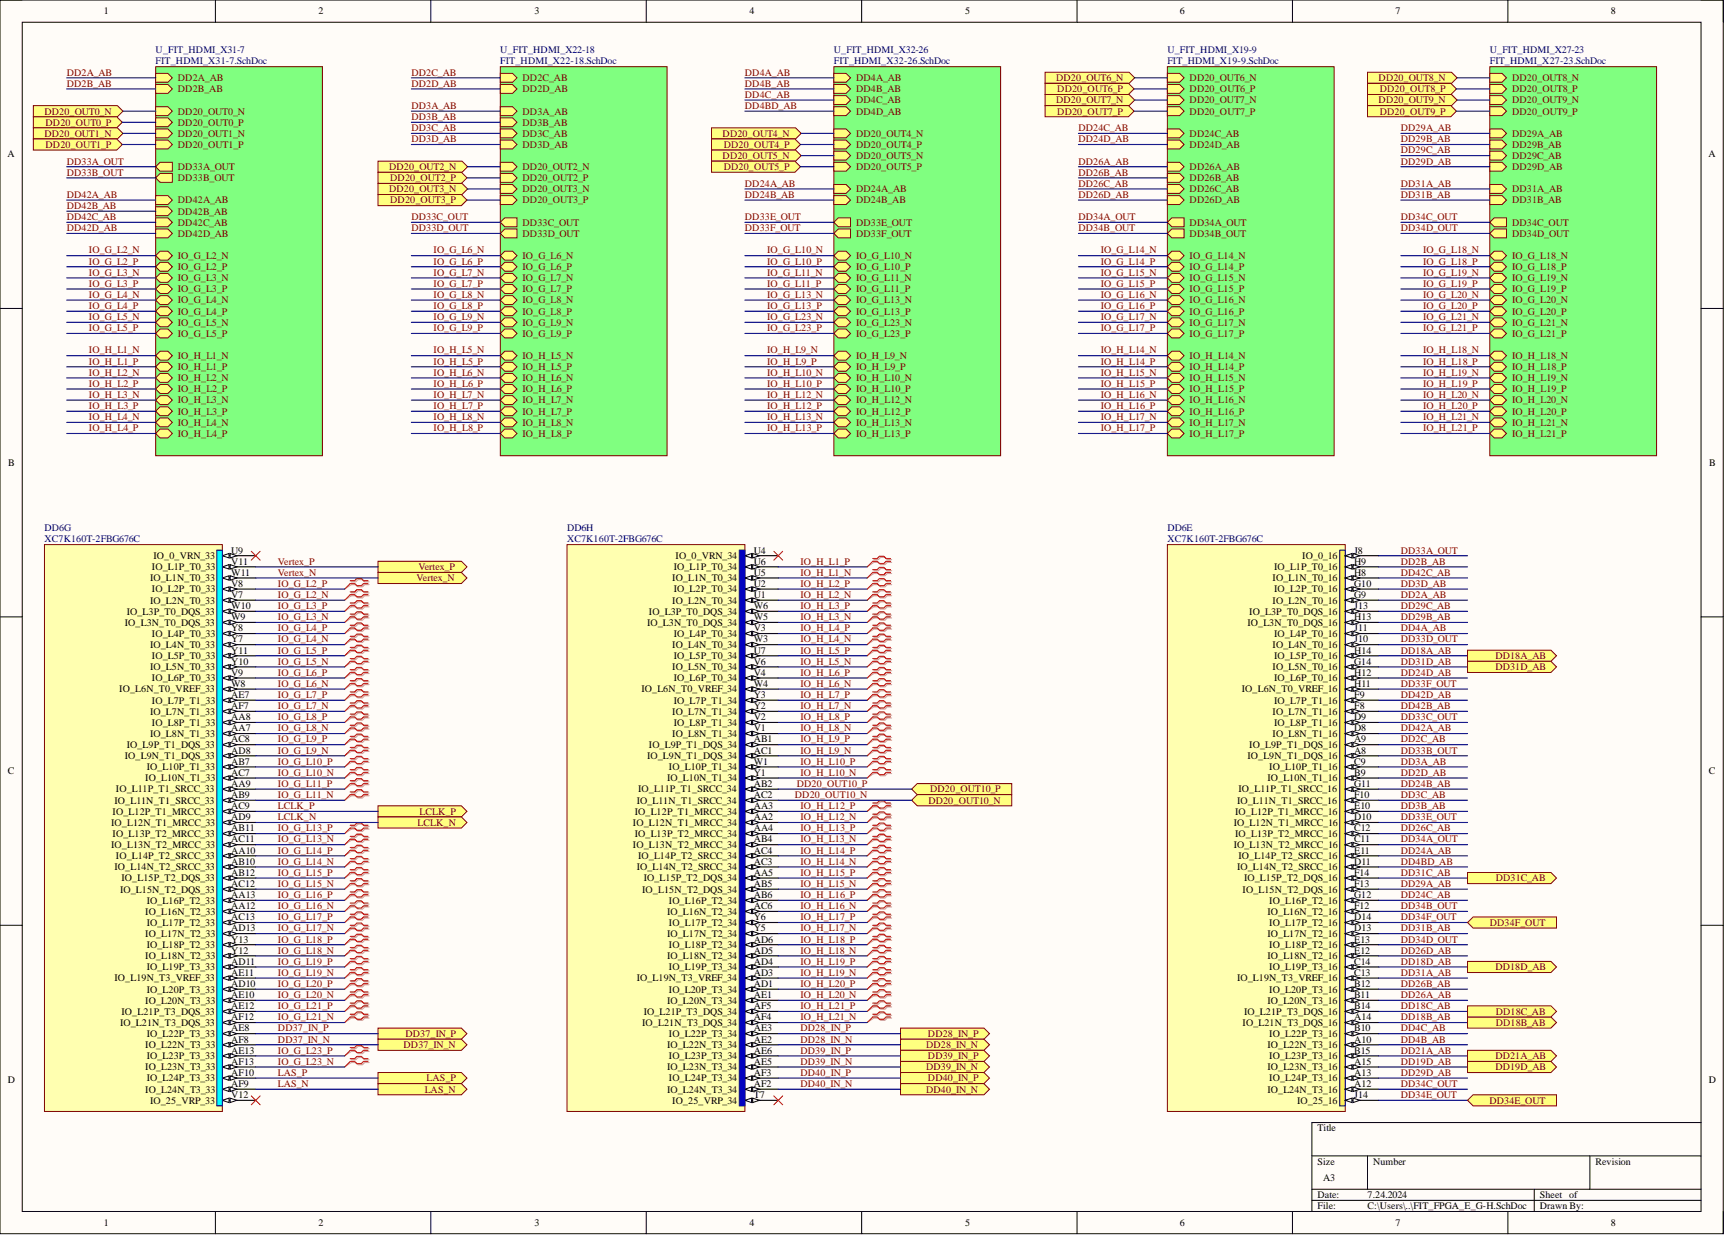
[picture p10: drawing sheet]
<svg xmlns="http://www.w3.org/2000/svg" width="393mm" height="282mm" viewBox="0 0 393 282" stroke-linecap="round" stroke-linejoin="round" font-family="sans-serif">
<defs><g id="words">
<g font-size="2.3">
<text x="23.7" y="3.3">1</text>
<text x="72.6" y="3.3">2</text>
<text x="121.9" y="3.3">3</text>
<text x="170.9" y="3.3">4</text>
<text x="220.1" y="3.3">5</text>
<text x="269.1" y="3.3">6</text>
<text x="318.2" y="3.3">7</text>
<text x="367.3" y="3.3">8</text>
<text x="1.7" y="35.9">A</text>
<text x="389.6" y="35.9">A</text>
<text x="1.9" y="106.3">B</text>
<text x="389.7" y="106.3">B</text>
<text x="34.6" y="130">IO_L1P_T0_33</text>
<text x="35" y="127.5">IO_0_VRN_33</text>
<text x="52.7" y="126.2">U9</text>
<text x="52.7" y="128.8">V11</text>
<text x="52.7" y="131.3">W11</text>
<text x="153.6" y="130">IO_L1P_T0_34</text>
<text x="154.1" y="127.5">IO_0_VRN_34</text>
<text x="171.9" y="126.2">U4</text>
<text x="171.9" y="128.8">U6</text>
<text x="171.9" y="131.3">U5</text>
<text x="290.5" y="130">IO_L1P_T0_16</text>
<text x="297" y="127.5">IO_0_16</text>
<text x="308.8" y="126.2">J8</text>
<text x="308.8" y="128.8">H9</text>
<text x="308.8" y="131.3">H8</text>
<text x="34.2" y="132.6">IO_L1N_T0_33</text>
<text x="34.2" y="137.6">IO_L2N_T0_33</text>
<text x="34.6" y="135.1">IO_L2P_T0_33</text>
<text x="52.7" y="133.8">V8</text>
<text x="52.7" y="136.4">V7</text>
<text x="153.3" y="132.6">IO_L1N_T0_34</text>
<text x="153.3" y="137.6">IO_L2N_T0_34</text>
<text x="153.6" y="135.1">IO_L2P_T0_34</text>
<text x="171.9" y="133.8">U2</text>
<text x="171.9" y="136.4">U1</text>
<text x="290.2" y="132.6">IO_L1N_T0_16</text>
<text x="290.2" y="137.6">IO_L2N_T0_16</text>
<text x="290.5" y="135.1">IO_L2P_T0_16</text>
<text x="308.8" y="133.8">G10</text>
<text x="308.8" y="136.4">G9</text>
<text x="28.5" y="142.7">IO_L3N_T0_DQS_33</text>
<text x="28.9" y="140.2">IO_L3P_T0_DQS_33</text>
<text x="52.7" y="138.9">W10</text>
<text x="52.7" y="141.4">W9</text>
<text x="52.7" y="144">Y8</text>
<text x="147.5" y="142.7">IO_L3N_T0_DQS_34</text>
<text x="148" y="140.2">IO_L3P_T0_DQS_34</text>
<text x="171.9" y="138.9">W6</text>
<text x="171.9" y="141.4">W5</text>
<text x="171.9" y="144">V3</text>
<text x="284.4" y="142.7">IO_L3N_T0_DQS_16</text>
<text x="284.9" y="140.2">IO_L3P_T0_DQS_16</text>
<text x="308.8" y="138.9">J13</text>
<text x="308.8" y="141.4">H13</text>
<text x="308.8" y="144">J11</text>
<text x="34.2" y="147.8">IO_L4N_T0_33</text>
<text x="34.6" y="145.2">IO_L4P_T0_33</text>
<text x="52.7" y="146.5">Y7</text>
<text x="52.7" y="149">Y11</text>
<text x="153.3" y="147.8">IO_L4N_T0_34</text>
<text x="153.6" y="145.2">IO_L4P_T0_34</text>
<text x="171.9" y="146.5">W3</text>
<text x="171.9" y="149">U7</text>
<text x="290.2" y="147.8">IO_L4N_T0_16</text>
<text x="290.5" y="145.2">IO_L4P_T0_16</text>
<text x="308.8" y="146.5">J10</text>
<text x="308.8" y="149">H14</text>
<text x="34.2" y="152.8">IO_L5N_T0_33</text>
<text x="34.6" y="150.3">IO_L5P_T0_33</text>
<text x="34.6" y="155.4">IO_L6P_T0_33</text>
<text x="52.7" y="151.6">Y10</text>
<text x="52.7" y="154.1">V9</text>
<text x="153.3" y="152.8">IO_L5N_T0_34</text>
<text x="153.6" y="150.3">IO_L5P_T0_34</text>
<text x="153.6" y="155.4">IO_L6P_T0_34</text>
<text x="171.9" y="151.6">V6</text>
<text x="171.9" y="154.1">V4</text>
<text x="290.2" y="152.8">IO_L5N_T0_16</text>
<text x="290.5" y="150.3">IO_L5P_T0_16</text>
<text x="290.5" y="155.4">IO_L6P_T0_16</text>
<text x="308.8" y="151.6">G14</text>
<text x="308.8" y="154.1">H12</text>
<text x="27.2" y="157.9">IO_L6N_T0_VREF_33</text>
<text x="34.6" y="160.4">IO_L7P_T1_33</text>
<text x="52.7" y="156.6">W8</text>
<text x="52.7" y="159.2">AE7</text>
<text x="52.7" y="161.7">AF7</text>
<text x="146.3" y="157.9">IO_L6N_T0_VREF_34</text>
<text x="153.6" y="160.4">IO_L7P_T1_34</text>
<text x="171.9" y="156.6">W4</text>
<text x="171.9" y="159.2">Y3</text>
<text x="171.9" y="161.7">Y2</text>
<text x="283.2" y="157.9">IO_L6N_T0_VREF_16</text>
<text x="290.5" y="160.4">IO_L7P_T1_16</text>
<text x="308.8" y="156.6">H11</text>
<text x="308.8" y="159.2">F9</text>
<text x="308.8" y="161.7">F8</text>
<text x="34.2" y="163">IO_L7N_T1_33</text>
<text x="34.6" y="165.5">IO_L8P_T1_33</text>
<text x="52.7" y="164.2">AA8</text>
<text x="52.7" y="166.8">AA7</text>
<text x="153.3" y="163">IO_L7N_T1_34</text>
<text x="153.6" y="165.5">IO_L8P_T1_34</text>
<text x="171.9" y="164.2">V2</text>
<text x="171.9" y="166.8">V1</text>
<text x="290.2" y="163">IO_L7N_T1_16</text>
<text x="290.5" y="165.5">IO_L8P_T1_16</text>
<text x="308.8" y="164.2">D9</text>
<text x="308.8" y="166.8">D8</text>
<text x="28.5" y="173.1">IO_L9N_T1_DQS_33</text>
<text x="28.9" y="170.6">IO_L9P_T1_DQS_33</text>
<text x="34.2" y="168.1">IO_L8N_T1_33</text>
<text x="52.7" y="169.3">AC8</text>
<text x="52.7" y="171.9">AD8</text>
<text x="147.5" y="173.1">IO_L9N_T1_DQS_34</text>
<text x="148" y="170.6">IO_L9P_T1_DQS_34</text>
<text x="153.3" y="168.1">IO_L8N_T1_34</text>
<text x="171.9" y="169.3">AB1</text>
<text x="171.9" y="171.9">AC1</text>
<text x="284.4" y="173.1">IO_L9N_T1_DQS_16</text>
<text x="284.9" y="170.6">IO_L9P_T1_DQS_16</text>
<text x="290.2" y="168.1">IO_L8N_T1_16</text>
<text x="308.8" y="169.3">A9</text>
<text x="308.8" y="171.9">A8</text>
<text x="1.8" y="176.6">C</text>
<text x="33.1" y="178.2">IO_L10N_T1_33</text>
<text x="33.5" y="175.7">IO_L10P_T1_33</text>
<text x="52.7" y="174.4">AB7</text>
<text x="52.7" y="176.9">AC7</text>
<text x="52.7" y="179.5">AA9</text>
<text x="152.1" y="178.2">IO_L10N_T1_34</text>
<text x="152.5" y="175.7">IO_L10P_T1_34</text>
<text x="171.9" y="174.4">W1</text>
<text x="171.9" y="176.9">Y1</text>
<text x="171.9" y="179.5">AB2</text>
<text x="289" y="178.2">IO_L10N_T1_16</text>
<text x="289.4" y="175.7">IO_L10P_T1_16</text>
<text x="308.8" y="174.4">C9</text>
<text x="308.8" y="176.9">B9</text>
<text x="308.8" y="179.5">G11</text>
<text x="389.7" y="176.6">C</text>
<text x="25.7" y="185.8">IO_L12P_T1_MRCC_33</text>
<text x="26.1" y="183.3">IO_L11N_T1_SRCC_33</text>
<text x="26.5" y="180.7">IO_L11P_T1_SRCC_33</text>
<text x="52.7" y="182">AB9</text>
<text x="52.7" y="184.5">AC9</text>
<text x="144.8" y="185.8">IO_L12P_T1_MRCC_34</text>
<text x="145.2" y="183.3">IO_L11N_T1_SRCC_34</text>
<text x="145.5" y="180.7">IO_L11P_T1_SRCC_34</text>
<text x="171.9" y="182">AC2</text>
<text x="171.9" y="184.5">AA3</text>
<text x="281.7" y="185.8">IO_L12P_T1_MRCC_16</text>
<text x="282.1" y="183.3">IO_L11N_T1_SRCC_16</text>
<text x="282.4" y="180.7">IO_L11P_T1_SRCC_16</text>
<text x="308.8" y="182">F10</text>
<text x="308.8" y="184.5">E10</text>
<text x="25.4" y="188.3">IO_L12N_T1_MRCC_33</text>
<text x="25.7" y="190.9">IO_L13P_T2_MRCC_33</text>
<text x="52.7" y="187.1">AD9</text>
<text x="52.7" y="189.6">AB11</text>
<text x="144.3" y="188.3">IO_L12N_T1_MRCC_34</text>
<text x="144.8" y="190.9">IO_L13P_T2_MRCC_34</text>
<text x="171.9" y="187.1">AA2</text>
<text x="171.9" y="189.6">AA4</text>
<text x="281.3" y="188.3">IO_L12N_T1_MRCC_16</text>
<text x="281.7" y="190.9">IO_L13P_T2_MRCC_16</text>
<text x="308.8" y="187.1">D10</text>
<text x="308.8" y="189.6">C12</text>
<text x="25.4" y="193.4">IO_L13N_T2_MRCC_33</text>
<text x="26.5" y="195.9">IO_L14P_T2_SRCC_33</text>
<text x="52.7" y="192.1">AC11</text>
<text x="52.7" y="194.7">AA10</text>
<text x="52.7" y="197.2">AB10</text>
<text x="144.3" y="193.4">IO_L13N_T2_MRCC_34</text>
<text x="145.5" y="195.9">IO_L14P_T2_SRCC_34</text>
<text x="171.9" y="192.1">AB4</text>
<text x="171.9" y="194.7">AC4</text>
<text x="171.9" y="197.2">AC3</text>
<text x="281.3" y="193.4">IO_L13N_T2_MRCC_16</text>
<text x="282.4" y="195.9">IO_L14P_T2_SRCC_16</text>
<text x="308.8" y="192.1">C11</text>
<text x="308.8" y="194.7">E11</text>
<text x="308.8" y="197.2">D11</text>
<text x="26.1" y="198.5">IO_L14N_T2_SRCC_33</text>
<text x="27.4" y="203.5">IO_L15N_T2_DQS_33</text>
<text x="27.7" y="201">IO_L15P_T2_DQS_33</text>
<text x="52.7" y="199.7">AB12</text>
<text x="52.7" y="202.3">AC12</text>
<text x="145.2" y="198.5">IO_L14N_T2_SRCC_34</text>
<text x="146.4" y="203.5">IO_L15N_T2_DQS_34</text>
<text x="146.8" y="201">IO_L15P_T2_DQS_34</text>
<text x="171.9" y="199.7">AA5</text>
<text x="171.9" y="202.3">AB5</text>
<text x="282.1" y="198.5">IO_L14N_T2_SRCC_16</text>
<text x="283.3" y="203.5">IO_L15N_T2_DQS_16</text>
<text x="283.7" y="201">IO_L15P_T2_DQS_16</text>
<text x="308.8" y="199.7">F14</text>
<text x="308.8" y="202.3">F13</text>
<text x="33.1" y="208.6">IO_L16N_T2_33</text>
<text x="33.5" y="206.1">IO_L16P_T2_33</text>
<text x="52.7" y="204.8">AA13</text>
<text x="52.7" y="207.3">AA12</text>
<text x="52.7" y="209.9">AC13</text>
<text x="152.1" y="208.6">IO_L16N_T2_34</text>
<text x="152.5" y="206.1">IO_L16P_T2_34</text>
<text x="171.9" y="204.8">AB6</text>
<text x="171.9" y="207.3">AC6</text>
<text x="171.9" y="209.9">Y6</text>
<text x="289" y="208.6">IO_L16N_T2_16</text>
<text x="289.4" y="206.1">IO_L16P_T2_16</text>
<text x="308.8" y="204.8">G12</text>
<text x="308.8" y="207.3">F12</text>
<text x="308.8" y="209.9">D14</text>
<text x="33.1" y="213.7">IO_L17N_T2_33</text>
<text x="33.5" y="211.1">IO_L17P_T2_33</text>
<text x="52.7" y="212.4">AD13</text>
<text x="52.7" y="214.9">Y13</text>
<text x="152.1" y="213.7">IO_L17N_T2_34</text>
<text x="152.5" y="211.1">IO_L17P_T2_34</text>
<text x="171.9" y="212.4">Y5</text>
<text x="171.9" y="214.9">AD6</text>
<text x="289" y="213.7">IO_L17N_T2_16</text>
<text x="289.4" y="211.1">IO_L17P_T2_16</text>
<text x="308.8" y="212.4">D13</text>
<text x="308.8" y="214.9">E13</text>
<text x="33.1" y="218.7">IO_L18N_T2_33</text>
<text x="33.5" y="216.2">IO_L18P_T2_33</text>
<text x="33.5" y="221.3">IO_L19P_T3_33</text>
<text x="52.7" y="217.5">Y12</text>
<text x="52.7" y="220">AD11</text>
<text x="152.1" y="218.7">IO_L18N_T2_34</text>
<text x="152.5" y="216.2">IO_L18P_T2_34</text>
<text x="152.5" y="221.3">IO_L19P_T3_34</text>
<text x="171.9" y="217.5">AD5</text>
<text x="171.9" y="220">AD4</text>
<text x="289" y="218.7">IO_L18N_T2_16</text>
<text x="289.4" y="216.2">IO_L18P_T2_16</text>
<text x="289.4" y="221.3">IO_L19P_T3_16</text>
<text x="308.8" y="217.5">E12</text>
<text x="308.8" y="220">C14</text>
<text x="26.1" y="223.8">IO_L19N_T3_VREF_33</text>
<text x="33.5" y="226.3">IO_L20P_T3_33</text>
<text x="52.7" y="222.5">AE11</text>
<text x="52.7" y="225.1">AD10</text>
<text x="52.7" y="227.6">AE10</text>
<text x="145.2" y="223.8">IO_L19N_T3_VREF_34</text>
<text x="152.5" y="226.3">IO_L20P_T3_34</text>
<text x="171.9" y="222.5">AD3</text>
<text x="171.9" y="225.1">AD1</text>
<text x="171.9" y="227.6">AE1</text>
<text x="282.1" y="223.8">IO_L19N_T3_VREF_16</text>
<text x="289.4" y="226.3">IO_L20P_T3_16</text>
<text x="308.8" y="222.5">C13</text>
<text x="308.8" y="225.1">B12</text>
<text x="308.8" y="227.6">B11</text>
<text x="27.4" y="234">IO_L21N_T3_DQS_33</text>
<text x="27.7" y="231.4">IO_L21P_T3_DQS_33</text>
<text x="33.1" y="228.9">IO_L20N_T3_33</text>
<text x="52.7" y="230.1">AE12</text>
<text x="52.7" y="232.7">AF12</text>
<text x="146.4" y="234">IO_L21N_T3_DQS_34</text>
<text x="146.8" y="231.4">IO_L21P_T3_DQS_34</text>
<text x="152.1" y="228.9">IO_L20N_T3_34</text>
<text x="171.9" y="230.1">AF5</text>
<text x="171.9" y="232.7">AF4</text>
<text x="283.3" y="234">IO_L21N_T3_DQS_16</text>
<text x="283.7" y="231.4">IO_L21P_T3_DQS_16</text>
<text x="289" y="228.9">IO_L20N_T3_16</text>
<text x="308.8" y="230.1">B14</text>
<text x="308.8" y="232.7">A14</text>
<text x="33.1" y="239">IO_L22N_T3_33</text>
<text x="33.5" y="236.5">IO_L22P_T3_33</text>
<text x="52.7" y="235.2">AE8</text>
<text x="52.7" y="237.8">AF8</text>
<text x="152.1" y="239">IO_L22N_T3_34</text>
<text x="152.5" y="236.5">IO_L22P_T3_34</text>
<text x="171.9" y="235.2">AE3</text>
<text x="171.9" y="237.8">AE2</text>
<text x="289" y="239">IO_L22N_T3_16</text>
<text x="289.4" y="236.5">IO_L22P_T3_16</text>
<text x="308.8" y="235.2">B10</text>
<text x="308.8" y="237.8">A10</text>
<text x="33.1" y="244.1">IO_L23N_T3_33</text>
<text x="33.5" y="241.6">IO_L23P_T3_33</text>
<text x="52.7" y="240.3">AE13</text>
<text x="52.7" y="242.8">AF13</text>
<text x="52.7" y="245.4">AF10</text>
<text x="152.1" y="244.1">IO_L23N_T3_34</text>
<text x="152.5" y="241.6">IO_L23P_T3_34</text>
<text x="171.9" y="240.3">AE6</text>
<text x="171.9" y="242.8">AE5</text>
<text x="171.9" y="245.4">AF3</text>
<text x="289" y="244.1">IO_L23N_T3_16</text>
<text x="289.4" y="241.6">IO_L23P_T3_16</text>
<text x="308.8" y="240.3">B15</text>
<text x="308.8" y="242.8">A15</text>
<text x="308.8" y="245.4">A13</text>
<text x="1.8" y="247">D</text>
<text x="33.1" y="249.2">IO_L24N_T3_33</text>
<text x="33.5" y="246.6">IO_L24P_T3_33</text>
<text x="34.2" y="251.7">IO_25_VRP_33</text>
<text x="52.7" y="247.9">AF9</text>
<text x="52.7" y="250.4">V12</text>
<text x="152.1" y="249.2">IO_L24N_T3_34</text>
<text x="152.5" y="246.6">IO_L24P_T3_34</text>
<text x="153.3" y="251.7">IO_25_VRP_34</text>
<text x="171.9" y="247.9">AF2</text>
<text x="171.9" y="250.4">T7</text>
<text x="289" y="249.2">IO_L24N_T3_16</text>
<text x="289.4" y="246.6">IO_L24P_T3_16</text>
<text x="295.8" y="251.7">IO_25_16</text>
<text x="308.8" y="247.9">A12</text>
<text x="308.8" y="250.4">J14</text>
<text x="389.7" y="247">D</text>
<text x="300.4" y="258">Title</text>
<text x="300.4" y="265.6">Size</text>
<text x="301.7" y="269.4">A3</text>
<text x="313.1" y="265.6">Number</text>
<text x="363.8" y="265.6">Revision</text>
<text x="300.4" y="273.2">Date:</text>
<text x="300.4" y="275.8">File:</text>
<text x="311.8" y="273.2">7.24.2024</text>
<text x="311.8" y="275.8">C:\Users\..\FIT_FPGA_E_G-H.SchDoc</text>
<text x="351.1" y="273.2">Sheet of</text>
<text x="351.1" y="275.8">Drawn By:</text>
<text x="23.7" y="279.6">1</text>
<text x="72.6" y="279.6">2</text>
<text x="121.9" y="279.6">3</text>
<text x="170.9" y="279.6">4</text>
<text x="220.1" y="279.6">5</text>
<text x="269.1" y="279.6">6</text>
<text x="318.2" y="279.6">7</text>
<text x="367.3" y="279.6">8</text>
</g>
<g font-size="2.3" fill="#800000">
<text x="15.2" y="17.2">DD2A_AB</text>
<text x="93.8" y="17.2">DD2C_AB</text>
<text x="169.9" y="17.2">DD4A_AB</text>
<text x="15.2" y="19.8">DD2B_AB</text>
<text x="40.6" y="18.5">DD2A_AB</text>
<text x="40.6" y="21">DD2B_AB</text>
<text x="93.8" y="19.8">DD2D_AB</text>
<text x="119.2" y="21">DD2D_AB</text>
<text x="119.2" y="18.5">DD2C_AB</text>
<text x="169.9" y="19.8">DD4B_AB</text>
<text x="169.9" y="22.3">DD4C_AB</text>
<text x="195.2" y="18.5">DD4A_AB</text>
<text x="195.2" y="21">DD4B_AB</text>
<text x="195.2" y="23.6">DD4C_AB</text>
<text x="240.8" y="18.5">DD20_OUT6_N</text>
<text x="240.8" y="23.6">DD20_OUT7_N</text>
<text x="241.1" y="21">DD20_OUT6_P</text>
<text x="271.3" y="23.6">DD20_OUT7_N</text>
<text x="271.3" y="21">DD20_OUT6_P</text>
<text x="271.3" y="18.5">DD20_OUT6_N</text>
<text x="314.4" y="18.5">DD20_OUT8_N</text>
<text x="314.4" y="23.6">DD20_OUT9_N</text>
<text x="314.6" y="21">DD20_OUT8_P</text>
<text x="344.8" y="21">DD20_OUT8_P</text>
<text x="344.8" y="18.5">DD20_OUT8_N</text>
<text x="344.8" y="23.6">DD20_OUT9_N</text>
<text x="10.1" y="26.1">DD20_OUT0_N</text>
<text x="10.4" y="28.6">DD20_OUT0_P</text>
<text x="40.6" y="28.6">DD20_OUT0_P</text>
<text x="40.6" y="26.1">DD20_OUT0_N</text>
<text x="93.8" y="24.8">DD3A_AB</text>
<text x="93.8" y="27.4">DD3B_AB</text>
<text x="93.8" y="29.9">DD3C_AB</text>
<text x="119.2" y="26.1">DD3A_AB</text>
<text x="119.2" y="28.6">DD3B_AB</text>
<text x="169.9" y="24.8">DD4BD_AB</text>
<text x="195.2" y="26.1">DD4D_AB</text>
<text x="241.1" y="26.1">DD20_OUT7_P</text>
<text x="245.9" y="29.9">DD24C_AB</text>
<text x="271.3" y="26.1">DD20_OUT7_P</text>
<text x="314.6" y="26.1">DD20_OUT9_P</text>
<text x="319.4" y="29.9">DD29A_AB</text>
<text x="344.8" y="26.1">DD20_OUT9_P</text>
<text x="10.1" y="31.2">DD20_OUT1_N</text>
<text x="10.4" y="33.7">DD20_OUT1_P</text>
<text x="40.6" y="33.7">DD20_OUT1_P</text>
<text x="40.6" y="31.2">DD20_OUT1_N</text>
<text x="93.8" y="32.4">DD3D_AB</text>
<text x="119.2" y="31.2">DD3C_AB</text>
<text x="119.2" y="33.7">DD3D_AB</text>
<text x="164.8" y="31.2">DD20_OUT4_N</text>
<text x="165" y="33.7">DD20_OUT4_P</text>
<text x="195.2" y="33.7">DD20_OUT4_P</text>
<text x="195.2" y="31.2">DD20_OUT4_N</text>
<text x="245.9" y="32.4">DD24D_AB</text>
<text x="271.3" y="31.2">DD24C_AB</text>
<text x="271.3" y="33.7">DD24D_AB</text>
<text x="319.4" y="32.4">DD29B_AB</text>
<text x="319.4" y="35">DD29C_AB</text>
<text x="344.8" y="31.2">DD29A_AB</text>
<text x="344.8" y="33.7">DD29B_AB</text>
<text x="15.2" y="40.1">DD33B_OUT</text>
<text x="15.2" y="37.5">DD33A_OUT</text>
<text x="40.6" y="41.3">DD33B_OUT</text>
<text x="40.6" y="38.8">DD33A_OUT</text>
<text x="88.7" y="38.8">DD20_OUT2_N</text>
<text x="89" y="41.3">DD20_OUT2_P</text>
<text x="119.2" y="41.3">DD20_OUT2_P</text>
<text x="119.2" y="38.8">DD20_OUT2_N</text>
<text x="164.8" y="36.3">DD20_OUT5_N</text>
<text x="165" y="38.8">DD20_OUT5_P</text>
<text x="195.2" y="38.8">DD20_OUT5_P</text>
<text x="195.2" y="36.3">DD20_OUT5_N</text>
<text x="245.9" y="37.5">DD26A_AB</text>
<text x="245.9" y="40.1">DD26B_AB</text>
<text x="271.3" y="41.3">DD26B_AB</text>
<text x="271.3" y="38.8">DD26A_AB</text>
<text x="319.4" y="37.5">DD29D_AB</text>
<text x="344.8" y="36.3">DD29C_AB</text>
<text x="344.8" y="38.8">DD29D_AB</text>
<text x="15.2" y="47.7">DD42B_AB</text>
<text x="15.2" y="45.1">DD42A_AB</text>
<text x="40.6" y="46.4">DD42A_AB</text>
<text x="88.7" y="43.9">DD20_OUT3_N</text>
<text x="89" y="46.4">DD20_OUT3_P</text>
<text x="119.2" y="46.4">DD20_OUT3_P</text>
<text x="119.2" y="43.9">DD20_OUT3_N</text>
<text x="169.9" y="42.6">DD24A_AB</text>
<text x="169.9" y="45.1">DD24B_AB</text>
<text x="195.2" y="43.9">DD24A_AB</text>
<text x="195.2" y="46.4">DD24B_AB</text>
<text x="245.9" y="42.6">DD26C_AB</text>
<text x="245.9" y="45.1">DD26D_AB</text>
<text x="271.3" y="43.9">DD26C_AB</text>
<text x="271.3" y="46.4">DD26D_AB</text>
<text x="319.4" y="42.6">DD31A_AB</text>
<text x="319.4" y="45.1">DD31B_AB</text>
<text x="344.8" y="43.9">DD31A_AB</text>
<text x="344.8" y="46.4">DD31B_AB</text>
<text x="15.2" y="52.7">DD42D_AB</text>
<text x="15.2" y="50.2">DD42C_AB</text>
<text x="40.6" y="54">DD42D_AB</text>
<text x="40.6" y="51.5">DD42C_AB</text>
<text x="40.6" y="48.9">DD42B_AB</text>
<text x="93.8" y="52.7">DD33D_OUT</text>
<text x="93.8" y="50.2">DD33C_OUT</text>
<text x="119.2" y="51.5">DD33C_OUT</text>
<text x="119.2" y="54">DD33D_OUT</text>
<text x="169.9" y="52.7">DD33F_OUT</text>
<text x="169.9" y="50.2">DD33E_OUT</text>
<text x="195.2" y="51.5">DD33E_OUT</text>
<text x="195.2" y="54">DD33F_OUT</text>
<text x="245.9" y="50.2">DD34A_OUT</text>
<text x="245.9" y="52.7">DD34B_OUT</text>
<text x="271.3" y="54">DD34B_OUT</text>
<text x="271.3" y="51.5">DD34A_OUT</text>
<text x="319.4" y="50.2">DD34C_OUT</text>
<text x="319.4" y="52.7">DD34D_OUT</text>
<text x="344.8" y="51.5">DD34C_OUT</text>
<text x="344.8" y="54">DD34D_OUT</text>
<text x="20.3" y="57.8">IO_G_L2_N</text>
<text x="40.6" y="59.1">IO_G_L2_N</text>
<text x="98.9" y="57.8">IO_G_L6_N</text>
<text x="119.2" y="59.1">IO_G_L6_N</text>
<text x="174.9" y="57.8">IO_G_L10_N</text>
<text x="195.2" y="59.1">IO_G_L10_N</text>
<text x="251" y="57.8">IO_G_L14_N</text>
<text x="271.3" y="59.1">IO_G_L14_N</text>
<text x="324.5" y="57.8">IO_G_L18_N</text>
<text x="344.8" y="59.1">IO_G_L18_N</text>
<text x="20.3" y="65.4">IO_G_L3_P</text>
<text x="20.3" y="62.9">IO_G_L3_N</text>
<text x="20.3" y="60.3">IO_G_L2_P</text>
<text x="40.6" y="64.1">IO_G_L3_N</text>
<text x="40.6" y="61.6">IO_G_L2_P</text>
<text x="98.9" y="65.4">IO_G_L7_P</text>
<text x="98.9" y="62.9">IO_G_L7_N</text>
<text x="98.9" y="60.3">IO_G_L6_P</text>
<text x="119.2" y="64.1">IO_G_L7_N</text>
<text x="119.2" y="61.6">IO_G_L6_P</text>
<text x="174.9" y="65.4">IO_G_L11_P</text>
<text x="174.9" y="62.9">IO_G_L11_N</text>
<text x="174.9" y="60.3">IO_G_L10_P</text>
<text x="195.2" y="64.1">IO_G_L11_N</text>
<text x="195.2" y="61.6">IO_G_L10_P</text>
<text x="251" y="62.9">IO_G_L15_N</text>
<text x="251" y="65.4">IO_G_L15_P</text>
<text x="251" y="60.3">IO_G_L14_P</text>
<text x="271.3" y="64.1">IO_G_L15_N</text>
<text x="271.3" y="61.6">IO_G_L14_P</text>
<text x="324.5" y="65.4">IO_G_L19_P</text>
<text x="324.5" y="62.9">IO_G_L19_N</text>
<text x="324.5" y="60.3">IO_G_L18_P</text>
<text x="344.8" y="64.1">IO_G_L19_N</text>
<text x="344.8" y="61.6">IO_G_L18_P</text>
<text x="20.3" y="70.5">IO_G_L4_P</text>
<text x="20.3" y="67.9">IO_G_L4_N</text>
<text x="40.6" y="71.7">IO_G_L4_P</text>
<text x="40.6" y="69.2">IO_G_L4_N</text>
<text x="40.6" y="66.7">IO_G_L3_P</text>
<text x="98.9" y="70.5">IO_G_L8_P</text>
<text x="98.9" y="67.9">IO_G_L8_N</text>
<text x="119.2" y="66.7">IO_G_L7_P</text>
<text x="119.2" y="71.7">IO_G_L8_P</text>
<text x="119.2" y="69.2">IO_G_L8_N</text>
<text x="174.9" y="67.9">IO_G_L13_N</text>
<text x="174.9" y="70.5">IO_G_L13_P</text>
<text x="195.2" y="71.7">IO_G_L13_P</text>
<text x="195.2" y="69.2">IO_G_L13_N</text>
<text x="195.2" y="66.7">IO_G_L11_P</text>
<text x="251" y="70.5">IO_G_L16_P</text>
<text x="251" y="67.9">IO_G_L16_N</text>
<text x="271.3" y="71.7">IO_G_L16_P</text>
<text x="271.3" y="69.2">IO_G_L16_N</text>
<text x="271.3" y="66.7">IO_G_L15_P</text>
<text x="324.5" y="70.5">IO_G_L20_P</text>
<text x="324.5" y="67.9">IO_G_L20_N</text>
<text x="344.8" y="66.7">IO_G_L19_P</text>
<text x="344.8" y="69.2">IO_G_L20_N</text>
<text x="344.8" y="71.7">IO_G_L20_P</text>
<text x="20.3" y="75.5">IO_G_L5_P</text>
<text x="20.3" y="73">IO_G_L5_N</text>
<text x="40.6" y="76.8">IO_G_L5_P</text>
<text x="40.6" y="74.3">IO_G_L5_N</text>
<text x="98.9" y="75.5">IO_G_L9_P</text>
<text x="98.9" y="73">IO_G_L9_N</text>
<text x="119.2" y="76.8">IO_G_L9_P</text>
<text x="119.2" y="74.3">IO_G_L9_N</text>
<text x="174.9" y="73">IO_G_L23_N</text>
<text x="174.9" y="75.5">IO_G_L23_P</text>
<text x="195.2" y="74.3">IO_G_L23_N</text>
<text x="195.2" y="76.8">IO_G_L23_P</text>
<text x="251" y="75.5">IO_G_L17_P</text>
<text x="251" y="73">IO_G_L17_N</text>
<text x="271.3" y="76.8">IO_G_L17_P</text>
<text x="271.3" y="74.3">IO_G_L17_N</text>
<text x="324.5" y="75.5">IO_G_L21_P</text>
<text x="324.5" y="73">IO_G_L21_N</text>
<text x="344.8" y="76.8">IO_G_L21_P</text>
<text x="344.8" y="74.3">IO_G_L21_N</text>
<text x="20.3" y="83.1">IO_H_L1_P</text>
<text x="20.3" y="80.6">IO_H_L1_N</text>
<text x="40.6" y="81.9">IO_H_L1_N</text>
<text x="98.9" y="83.1">IO_H_L5_P</text>
<text x="98.9" y="80.6">IO_H_L5_N</text>
<text x="119.2" y="81.9">IO_H_L5_N</text>
<text x="174.9" y="83.1">IO_H_L9_P</text>
<text x="174.9" y="80.6">IO_H_L9_N</text>
<text x="195.2" y="81.9">IO_H_L9_N</text>
<text x="251" y="83.1">IO_H_L14_P</text>
<text x="251" y="80.6">IO_H_L14_N</text>
<text x="271.3" y="81.9">IO_H_L14_N</text>
<text x="324.5" y="83.1">IO_H_L18_P</text>
<text x="324.5" y="80.6">IO_H_L18_N</text>
<text x="344.8" y="81.9">IO_H_L18_N</text>
<text x="20.3" y="88.2">IO_H_L2_P</text>
<text x="20.3" y="85.7">IO_H_L2_N</text>
<text x="40.6" y="84.4">IO_H_L1_P</text>
<text x="40.6" y="89.5">IO_H_L2_P</text>
<text x="40.6" y="86.9">IO_H_L2_N</text>
<text x="98.9" y="88.2">IO_H_L6_P</text>
<text x="98.9" y="85.7">IO_H_L6_N</text>
<text x="119.2" y="84.4">IO_H_L5_P</text>
<text x="119.2" y="89.5">IO_H_L6_P</text>
<text x="119.2" y="86.9">IO_H_L6_N</text>
<text x="174.9" y="88.2">IO_H_L10_P</text>
<text x="174.9" y="85.7">IO_H_L10_N</text>
<text x="195.2" y="84.4">IO_H_L9_P</text>
<text x="195.2" y="89.5">IO_H_L10_P</text>
<text x="195.2" y="86.9">IO_H_L10_N</text>
<text x="251" y="85.7">IO_H_L15_N</text>
<text x="251" y="88.2">IO_H_L15_P</text>
<text x="271.3" y="84.4">IO_H_L14_P</text>
<text x="271.3" y="89.5">IO_H_L15_P</text>
<text x="271.3" y="86.9">IO_H_L15_N</text>
<text x="324.5" y="88.2">IO_H_L19_P</text>
<text x="324.5" y="85.7">IO_H_L19_N</text>
<text x="344.8" y="84.4">IO_H_L18_P</text>
<text x="344.8" y="89.5">IO_H_L19_P</text>
<text x="344.8" y="86.9">IO_H_L19_N</text>
<text x="20.3" y="93.3">IO_H_L3_P</text>
<text x="20.3" y="90.7">IO_H_L3_N</text>
<text x="20.3" y="95.8">IO_H_L4_N</text>
<text x="40.6" y="94.5">IO_H_L3_P</text>
<text x="40.6" y="92">IO_H_L3_N</text>
<text x="98.9" y="93.3">IO_H_L7_P</text>
<text x="98.9" y="90.7">IO_H_L7_N</text>
<text x="98.9" y="95.8">IO_H_L8_N</text>
<text x="119.2" y="94.5">IO_H_L7_P</text>
<text x="119.2" y="92">IO_H_L7_N</text>
<text x="174.9" y="93.3">IO_H_L12_P</text>
<text x="174.9" y="90.7">IO_H_L12_N</text>
<text x="174.9" y="95.8">IO_H_L13_N</text>
<text x="195.2" y="94.5">IO_H_L12_P</text>
<text x="195.2" y="92">IO_H_L12_N</text>
<text x="251" y="93.3">IO_H_L16_P</text>
<text x="251" y="90.7">IO_H_L16_N</text>
<text x="251" y="95.8">IO_H_L17_N</text>
<text x="271.3" y="94.5">IO_H_L16_P</text>
<text x="271.3" y="92">IO_H_L16_N</text>
<text x="324.5" y="93.3">IO_H_L20_P</text>
<text x="324.5" y="90.7">IO_H_L20_N</text>
<text x="324.5" y="95.8">IO_H_L21_N</text>
<text x="344.8" y="94.5">IO_H_L20_P</text>
<text x="344.8" y="92">IO_H_L20_N</text>
<text x="20.3" y="98.3">IO_H_L4_P</text>
<text x="40.6" y="99.6">IO_H_L4_P</text>
<text x="40.6" y="97.1">IO_H_L4_N</text>
<text x="98.9" y="98.3">IO_H_L8_P</text>
<text x="119.2" y="99.6">IO_H_L8_P</text>
<text x="119.2" y="97.1">IO_H_L8_N</text>
<text x="174.9" y="98.3">IO_H_L13_P</text>
<text x="195.2" y="99.6">IO_H_L13_P</text>
<text x="195.2" y="97.1">IO_H_L13_N</text>
<text x="251" y="98.3">IO_H_L17_P</text>
<text x="271.3" y="99.6">IO_H_L17_P</text>
<text x="271.3" y="97.1">IO_H_L17_N</text>
<text x="324.5" y="98.3">IO_H_L21_P</text>
<text x="344.8" y="99.6">IO_H_L21_P</text>
<text x="344.8" y="97.1">IO_H_L21_N</text>
<text x="63.4" y="128.8">Vertex_P</text>
<text x="63.4" y="131.3">Vertex_N</text>
<text x="95.4" y="130">Vertex_P</text>
<text x="182.5" y="128.8">IO_H_L1_P</text>
<text x="182.5" y="131.3">IO_H_L1_N</text>
<text x="319.4" y="128.8">DD2B_AB</text>
<text x="319.4" y="126.2">DD33A_OUT</text>
<text x="319.4" y="131.3">DD42C_AB</text>
<text x="63.4" y="133.8">IO_G_L2_P</text>
<text x="63.4" y="136.4">IO_G_L2_N</text>
<text x="95" y="132.6">Vertex_N</text>
<text x="182.5" y="133.8">IO_H_L2_P</text>
<text x="182.5" y="136.4">IO_H_L2_N</text>
<text x="319.4" y="133.8">DD3D_AB</text>
<text x="319.4" y="136.4">DD2A_AB</text>
<text x="63.4" y="144">IO_G_L4_P</text>
<text x="63.4" y="138.9">IO_G_L3_P</text>
<text x="63.4" y="141.4">IO_G_L3_N</text>
<text x="182.5" y="138.9">IO_H_L3_P</text>
<text x="182.5" y="141.4">IO_H_L3_N</text>
<text x="182.5" y="144">IO_H_L4_P</text>
<text x="319.4" y="138.9">DD29C_AB</text>
<text x="319.4" y="141.4">DD29B_AB</text>
<text x="319.4" y="144">DD4A_AB</text>
<text x="63.4" y="149">IO_G_L5_P</text>
<text x="63.4" y="146.5">IO_G_L4_N</text>
<text x="182.5" y="149">IO_H_L5_P</text>
<text x="182.5" y="146.5">IO_H_L4_N</text>
<text x="319.4" y="149">DD18A_AB</text>
<text x="319.4" y="146.5">DD33D_OUT</text>
<text x="63.4" y="154.1">IO_G_L6_P</text>
<text x="63.4" y="151.6">IO_G_L5_N</text>
<text x="182.5" y="151.6">IO_H_L5_N</text>
<text x="182.5" y="154.1">IO_H_L6_P</text>
<text x="319.4" y="151.6">DD31D_AB</text>
<text x="319.4" y="154.1">DD24D_AB</text>
<text x="341" y="150.3">DD18A_AB</text>
<text x="341" y="152.8">DD31D_AB</text>
<text x="63.4" y="159.2">IO_G_L7_P</text>
<text x="63.4" y="161.7">IO_G_L7_N</text>
<text x="63.4" y="156.6">IO_G_L6_N</text>
<text x="182.5" y="159.2">IO_H_L7_P</text>
<text x="182.5" y="161.7">IO_H_L7_N</text>
<text x="182.5" y="156.6">IO_H_L6_N</text>
<text x="319.4" y="156.6">DD33F_OUT</text>
<text x="319.4" y="159.2">DD42D_AB</text>
<text x="319.4" y="161.7">DD42B_AB</text>
<text x="63.4" y="164.2">IO_G_L8_P</text>
<text x="63.4" y="166.8">IO_G_L8_N</text>
<text x="182.5" y="164.2">IO_H_L8_P</text>
<text x="182.5" y="166.8">IO_H_L8_N</text>
<text x="319.4" y="164.2">DD33C_OUT</text>
<text x="319.4" y="166.8">DD42A_AB</text>
<text x="63.4" y="169.3">IO_G_L9_P</text>
<text x="63.4" y="171.9">IO_G_L9_N</text>
<text x="182.5" y="169.3">IO_H_L9_P</text>
<text x="182.5" y="171.9">IO_H_L9_N</text>
<text x="319.4" y="169.3">DD2C_AB</text>
<text x="319.4" y="171.9">DD33B_OUT</text>
<text x="63.4" y="179.5">IO_G_L11_P</text>
<text x="63.4" y="174.4">IO_G_L10_P</text>
<text x="63.4" y="176.9">IO_G_L10_N</text>
<text x="181.7" y="179.5">DD20_OUT10_P</text>
<text x="182.5" y="174.4">IO_H_L10_P</text>
<text x="182.5" y="176.9">IO_H_L10_N</text>
<text x="319.4" y="179.5">DD24B_AB</text>
<text x="319.4" y="174.4">DD3A_AB</text>
<text x="319.4" y="176.9">DD2D_AB</text>
<text x="63.4" y="182">IO_G_L11_N</text>
<text x="63.4" y="184.5">LCLK_P</text>
<text x="95.7" y="185.8">LCLK_P</text>
<text x="181.3" y="182">DD20_OUT10_N</text>
<text x="182.5" y="184.5">IO_H_L12_P</text>
<text x="211.7" y="183.3">DD20_OUT10_N</text>
<text x="212.1" y="180.7">DD20_OUT10_P</text>
<text x="319.4" y="182">DD3C_AB</text>
<text x="319.4" y="184.5">DD3B_AB</text>
<text x="63.4" y="189.6">IO_G_L13_P</text>
<text x="63.4" y="187.1">LCLK_N</text>
<text x="95.2" y="188.3">LCLK_N</text>
<text x="182.5" y="187.1">IO_H_L12_N</text>
<text x="182.5" y="189.6">IO_H_L13_P</text>
<text x="319.4" y="189.6">DD26C_AB</text>
<text x="319.4" y="187.1">DD33E_OUT</text>
<text x="63.4" y="197.2">IO_G_L14_N</text>
<text x="63.4" y="194.7">IO_G_L14_P</text>
<text x="63.4" y="192.1">IO_G_L13_N</text>
<text x="182.5" y="194.7">IO_H_L14_P</text>
<text x="182.5" y="197.2">IO_H_L14_N</text>
<text x="182.5" y="192.1">IO_H_L13_N</text>
<text x="319.4" y="192.1">DD34A_OUT</text>
<text x="319.4" y="194.7">DD24A_AB</text>
<text x="319.4" y="197.2">DD4BD_AB</text>
<text x="63.4" y="202.3">IO_G_L15_N</text>
<text x="63.4" y="199.7">IO_G_L15_P</text>
<text x="182.5" y="202.3">IO_H_L15_N</text>
<text x="182.5" y="199.7">IO_H_L15_P</text>
<text x="319.4" y="199.7">DD31C_AB</text>
<text x="319.4" y="202.3">DD29A_AB</text>
<text x="341.1" y="201">DD31C_AB</text>
<text x="63.4" y="209.9">IO_G_L17_P</text>
<text x="63.4" y="204.8">IO_G_L16_P</text>
<text x="63.4" y="207.3">IO_G_L16_N</text>
<text x="182.5" y="204.8">IO_H_L16_P</text>
<text x="182.5" y="207.3">IO_H_L16_N</text>
<text x="182.5" y="209.9">IO_H_L17_P</text>
<text x="319.4" y="209.9">DD34F_OUT</text>
<text x="319.4" y="207.3">DD34B_OUT</text>
<text x="319.4" y="204.8">DD24C_AB</text>
<text x="63.4" y="214.9">IO_G_L18_P</text>
<text x="63.4" y="212.4">IO_G_L17_N</text>
<text x="182.5" y="214.9">IO_H_L18_P</text>
<text x="182.5" y="212.4">IO_H_L17_N</text>
<text x="319.4" y="214.9">DD34D_OUT</text>
<text x="319.4" y="212.4">DD31B_AB</text>
<text x="339.7" y="211.1">DD34F_OUT</text>
<text x="63.4" y="220">IO_G_L19_P</text>
<text x="63.4" y="217.5">IO_G_L18_N</text>
<text x="182.5" y="217.5">IO_H_L18_N</text>
<text x="182.5" y="220">IO_H_L19_P</text>
<text x="319.4" y="220">DD18D_AB</text>
<text x="319.4" y="217.5">DD26D_AB</text>
<text x="341" y="221.3">DD18D_AB</text>
<text x="63.4" y="225.1">IO_G_L20_P</text>
<text x="63.4" y="227.6">IO_G_L20_N</text>
<text x="63.4" y="222.5">IO_G_L19_N</text>
<text x="182.5" y="225.1">IO_H_L20_P</text>
<text x="182.5" y="227.6">IO_H_L20_N</text>
<text x="182.5" y="222.5">IO_H_L19_N</text>
<text x="319.4" y="222.5">DD31A_AB</text>
<text x="319.4" y="225.1">DD26B_AB</text>
<text x="319.4" y="227.6">DD26A_AB</text>
<text x="63.4" y="230.1">IO_G_L21_P</text>
<text x="63.4" y="232.7">IO_G_L21_N</text>
<text x="182.5" y="230.1">IO_H_L21_P</text>
<text x="182.5" y="232.7">IO_H_L21_N</text>
<text x="319.4" y="230.1">DD18C_AB</text>
<text x="319.4" y="232.7">DD18B_AB</text>
<text x="341.1" y="234">DD18B_AB</text>
<text x="341.1" y="231.4">DD18C_AB</text>
<text x="63.4" y="237.8">DD37_IN_N</text>
<text x="63.4" y="235.2">DD37_IN_P</text>
<text x="92" y="239">DD37_IN_N</text>
<text x="92.4" y="236.5">DD37_IN_P</text>
<text x="182.5" y="237.8">DD28_IN_N</text>
<text x="182.5" y="235.2">DD28_IN_P</text>
<text x="211.2" y="239">DD28_IN_N</text>
<text x="211.6" y="236.5">DD28_IN_P</text>
<text x="319.4" y="235.2">DD4C_AB</text>
<text x="319.4" y="237.8">DD4B_AB</text>
<text x="63.4" y="242.8">IO_G_L23_N</text>
<text x="63.4" y="240.3">IO_G_L23_P</text>
<text x="63.4" y="245.4">LAS_P</text>
<text x="182.5" y="245.4">DD40_IN_P</text>
<text x="182.5" y="242.8">DD39_IN_N</text>
<text x="182.5" y="240.3">DD39_IN_P</text>
<text x="211.2" y="244.1">DD39_IN_N</text>
<text x="211.6" y="241.6">DD39_IN_P</text>
<text x="319.4" y="240.3">DD21A_AB</text>
<text x="319.4" y="242.8">DD19D_AB</text>
<text x="319.4" y="245.4">DD29D_AB</text>
<text x="341" y="241.6">DD21A_AB</text>
<text x="341" y="244.1">DD19D_AB</text>
<text x="63.4" y="247.9">LAS_N</text>
<text x="96.8" y="249.2">LAS_N</text>
<text x="97.3" y="246.6">LAS_P</text>
<text x="182.5" y="247.9">DD40_IN_N</text>
<text x="211.2" y="249.2">DD40_IN_N</text>
<text x="211.6" y="246.6">DD40_IN_P</text>
<text x="319.4" y="250.4">DD34E_OUT</text>
<text x="319.4" y="247.9">DD34C_OUT</text>
<text x="339.6" y="251.7">DD34E_OUT</text>
</g>
<g font-size="2.3" fill="#000080">
<text x="35.5" y="12.2">U_FIT_HDMI_X31-7</text>
<text x="35.5" y="14.7">FIT_HDMI_X31-7.SchDoc</text>
<text x="114.1" y="12.2">U_FIT_HDMI_X22-18</text>
<text x="114.1" y="14.7">FIT_HDMI_X22-18.SchDoc</text>
<text x="190.1" y="12.2">U_FIT_HDMI_X32-26</text>
<text x="190.1" y="14.7">FIT_HDMI_X32-26.SchDoc</text>
<text x="266.2" y="12.2">U_FIT_HDMI_X19-9</text>
<text x="266.2" y="14.7">FIT_HDMI_X19-9.SchDoc</text>
<text x="339.7" y="12.2">U_FIT_HDMI_X27-23</text>
<text x="339.7" y="14.7">FIT_HDMI_X27-23.SchDoc</text>
<text x="10.1" y="121.2">DD6G</text>
<text x="10.1" y="123.7">XC7K160T-2FBG676C</text>
<text x="129.3" y="121.2">DD6H</text>
<text x="129.3" y="123.7">XC7K160T-2FBG676C</text>
<text x="266.2" y="121.2">DD6E</text>
<text x="266.2" y="123.7">XC7K160T-2FBG676C</text>
</g>
</g></defs>
<path d="M0 0h393v281.3h-393z" fill-rule="evenodd" fill="#fffcf8"/>
<path d="M0 0h393v281.3h-393z" fill="none" stroke="#000" stroke-width=".23"/>
<path d="M5.1 5.1h382.8v271.2h-382.8z" fill-rule="evenodd" fill="#fffcf8"/>
<g fill="none" stroke="#000" stroke-width=".23">
<path d="M0 0h5.1M5.1 5.1h382.8v271.2h-382.8zM49.1 0v5.1M98.2 0v5.1M147.4 0v5.1M196.5 0v5.1M245.6 0v5.1M294.7 0v5.1M343.8 0v5.1M387.9 0h5.1v5.1M0 70.3h5.1M387.9 70.3h5.1"/>
<path d="M0 140.7h5.1M387.9 140.7h5.1M0 211h5.1M387.9 211h5.1M387.9 256h-88.7v20.3M49.1 276.3v5M98.2 276.3v5M147.4 276.3v5M196.5 276.3v5M245.6 276.3v5M294.7 276.3v5M299.2 263.6h88.7"/>
<path d="M299.2 271.2h88.7M299.2 273.7h88.7M311.8 263.6v7.6M343.8 276.3v5M349.9 271.2v5.1M362.5 263.6v7.6M393 276.3v5"/>
</g>
<path d="M10.1 124.2h40.6v129.3h-40.6z" fill-rule="evenodd" fill="#ffffb0"/>
<path d="M10.1 124.2h40.6v129.3h-40.6z" fill="none" stroke="#800000" stroke-width=".23"/>
<path d="M50.7 126.7h7.6" fill="none" stroke="#000" stroke-width=".25"/>
<path d="M50.7 126.7l1.5-.5v1z" fill="#f8fcff"/>
<path d="M50.7 126.7l1.5-.5v1z" fill="none" stroke="#000" stroke-width=".23"/>
<path d="M52.5 126.2l1.5 .5-1.5 .5z" fill="#f8fcff"/>
<path d="M52.5 126.2l1.5 .5-1.5 .5z" fill="none" stroke="#000" stroke-width=".23"/>
<path d="M50.7 129.3h7.6" fill="none" stroke="#000" stroke-width=".25"/>
<path d="M50.7 129.3l1.5-.5v1z" fill="#f8fcff"/>
<path d="M50.7 129.3l1.5-.5v1z" fill="none" stroke="#000" stroke-width=".23"/>
<path d="M52.5 128.8l1.5 .5-1.5 .5z" fill="#f8fcff"/>
<path d="M52.5 128.8l1.5 .5-1.5 .5z" fill="none" stroke="#000" stroke-width=".23"/>
<path d="M50.7 131.8h7.6" fill="none" stroke="#000" stroke-width=".25"/>
<path d="M50.7 131.8l1.5-.5v1z" fill="#f8fcff"/>
<path d="M50.7 131.8l1.5-.5v1z" fill="none" stroke="#000" stroke-width=".23"/>
<path d="M52.5 131.3l1.5 .5-1.5 .5z" fill="#f8fcff"/>
<path d="M52.5 131.3l1.5 .5-1.5 .5z" fill="none" stroke="#000" stroke-width=".23"/>
<path d="M50.7 134.3h7.6" fill="none" stroke="#000" stroke-width=".25"/>
<path d="M50.7 134.3l1.5-.5v1z" fill="#f8fcff"/>
<path d="M50.7 134.3l1.5-.5v1z" fill="none" stroke="#000" stroke-width=".23"/>
<path d="M52.5 133.8l1.5 .5-1.5 .5z" fill="#f8fcff"/>
<path d="M52.5 133.8l1.5 .5-1.5 .5z" fill="none" stroke="#000" stroke-width=".23"/>
<path d="M50.7 136.9h7.6" fill="none" stroke="#000" stroke-width=".25"/>
<path d="M50.7 136.9l1.5-.5v1z" fill="#f8fcff"/>
<path d="M50.7 136.9l1.5-.5v1z" fill="none" stroke="#000" stroke-width=".23"/>
<path d="M52.5 136.4l1.5 .5-1.5 .5z" fill="#f8fcff"/>
<path d="M52.5 136.4l1.5 .5-1.5 .5z" fill="none" stroke="#000" stroke-width=".23"/>
<path d="M50.7 139.4h7.6" fill="none" stroke="#000" stroke-width=".25"/>
<path d="M50.7 139.4l1.5-.5v1z" fill="#f8fcff"/>
<path d="M50.7 139.4l1.5-.5v1z" fill="none" stroke="#000" stroke-width=".23"/>
<path d="M52.5 138.9l1.5 .5-1.5 .5z" fill="#f8fcff"/>
<path d="M52.5 138.9l1.5 .5-1.5 .5z" fill="none" stroke="#000" stroke-width=".23"/>
<path d="M50.7 141.9h7.6" fill="none" stroke="#000" stroke-width=".25"/>
<path d="M50.7 141.9l1.5-.5v1.1z" fill="#f8fcff"/>
<path d="M50.7 141.9l1.5-.5v1.1z" fill="none" stroke="#000" stroke-width=".23"/>
<path d="M52.5 141.4l1.5 .5-1.5 .6z" fill="#f8fcff"/>
<path d="M52.5 141.4l1.5 .5-1.5 .6z" fill="none" stroke="#000" stroke-width=".23"/>
<path d="M50.7 144.5h7.6" fill="none" stroke="#000" stroke-width=".25"/>
<path d="M50.7 144.5l1.5-.5v1z" fill="#f8fcff"/>
<path d="M50.7 144.5l1.5-.5v1z" fill="none" stroke="#000" stroke-width=".23"/>
<path d="M52.5 144l1.5 .5-1.5 .5z" fill="#f8fcff"/>
<path d="M52.5 144l1.5 .5-1.5 .5z" fill="none" stroke="#000" stroke-width=".23"/>
<path d="M50.7 147h7.6" fill="none" stroke="#000" stroke-width=".25"/>
<path d="M50.7 147l1.5-.5v1z" fill="#f8fcff"/>
<path d="M50.7 147l1.5-.5v1z" fill="none" stroke="#000" stroke-width=".23"/>
<path d="M52.5 146.5l1.5 .5-1.5 .5z" fill="#f8fcff"/>
<path d="M52.5 146.5l1.5 .5-1.5 .5z" fill="none" stroke="#000" stroke-width=".23"/>
<path d="M50.7 149.5h7.6" fill="none" stroke="#000" stroke-width=".25"/>
<path d="M50.7 149.5l1.5-.5v1.1z" fill="#f8fcff"/>
<path d="M50.7 149.5l1.5-.5v1.1z" fill="none" stroke="#000" stroke-width=".23"/>
<path d="M52.5 149l1.5 .5-1.5 .6z" fill="#f8fcff"/>
<path d="M52.5 149l1.5 .5-1.5 .6z" fill="none" stroke="#000" stroke-width=".23"/>
<path d="M50.7 152.1h7.6" fill="none" stroke="#000" stroke-width=".25"/>
<path d="M50.7 152.1l1.5-.5v1z" fill="#f8fcff"/>
<path d="M50.7 152.1l1.5-.5v1z" fill="none" stroke="#000" stroke-width=".23"/>
<path d="M52.5 151.6l1.5 .5-1.5 .5z" fill="#f8fcff"/>
<path d="M52.5 151.6l1.5 .5-1.5 .5z" fill="none" stroke="#000" stroke-width=".23"/>
<path d="M50.7 154.6h7.6" fill="none" stroke="#000" stroke-width=".25"/>
<path d="M50.7 154.6l1.5-.5v1z" fill="#f8fcff"/>
<path d="M50.7 154.6l1.5-.5v1z" fill="none" stroke="#000" stroke-width=".23"/>
<path d="M52.5 154.1l1.5 .5-1.5 .5z" fill="#f8fcff"/>
<path d="M52.5 154.1l1.5 .5-1.5 .5z" fill="none" stroke="#000" stroke-width=".23"/>
<path d="M50.7 157.2h7.6" fill="none" stroke="#000" stroke-width=".25"/>
<path d="M50.7 157.2l1.5-.6v1.1z" fill="#f8fcff"/>
<path d="M50.7 157.2l1.5-.6v1.1z" fill="none" stroke="#000" stroke-width=".23"/>
<path d="M52.5 156.6l1.5 .6-1.5 .5z" fill="#f8fcff"/>
<path d="M52.5 156.6l1.5 .6-1.5 .5z" fill="none" stroke="#000" stroke-width=".23"/>
<path d="M50.7 159.7h7.6" fill="none" stroke="#000" stroke-width=".25"/>
<path d="M50.7 159.7l1.5-.5v1z" fill="#f8fcff"/>
<path d="M50.7 159.7l1.5-.5v1z" fill="none" stroke="#000" stroke-width=".23"/>
<path d="M52.5 159.2l1.5 .5-1.5 .5z" fill="#f8fcff"/>
<path d="M52.5 159.2l1.5 .5-1.5 .5z" fill="none" stroke="#000" stroke-width=".23"/>
<path d="M50.7 162.2h7.6" fill="none" stroke="#000" stroke-width=".25"/>
<path d="M50.7 162.2l1.5-.5v1z" fill="#f8fcff"/>
<path d="M50.7 162.2l1.5-.5v1z" fill="none" stroke="#000" stroke-width=".23"/>
<path d="M52.5 161.7l1.5 .5-1.5 .5z" fill="#f8fcff"/>
<path d="M52.5 161.7l1.5 .5-1.5 .5z" fill="none" stroke="#000" stroke-width=".23"/>
<path d="M50.7 164.8h7.6" fill="none" stroke="#000" stroke-width=".25"/>
<path d="M50.7 164.8l1.5-.6v1.1z" fill="#f8fcff"/>
<path d="M50.7 164.8l1.5-.6v1.1z" fill="none" stroke="#000" stroke-width=".23"/>
<path d="M52.5 164.2l1.5 .6-1.5 .5z" fill="#f8fcff"/>
<path d="M52.5 164.2l1.5 .6-1.5 .5z" fill="none" stroke="#000" stroke-width=".23"/>
<path d="M50.7 167.3h7.6" fill="none" stroke="#000" stroke-width=".25"/>
<path d="M50.7 167.3l1.5-.5v1z" fill="#f8fcff"/>
<path d="M50.7 167.3l1.5-.5v1z" fill="none" stroke="#000" stroke-width=".23"/>
<path d="M52.5 166.8l1.5 .5-1.5 .5z" fill="#f8fcff"/>
<path d="M52.5 166.8l1.5 .5-1.5 .5z" fill="none" stroke="#000" stroke-width=".23"/>
<path d="M50.7 169.8h7.6" fill="none" stroke="#000" stroke-width=".25"/>
<path d="M50.7 169.8l1.5-.5v1z" fill="#f8fcff"/>
<path d="M50.7 169.8l1.5-.5v1z" fill="none" stroke="#000" stroke-width=".23"/>
<path d="M52.5 169.3l1.5 .5-1.5 .5z" fill="#f8fcff"/>
<path d="M52.5 169.3l1.5 .5-1.5 .5z" fill="none" stroke="#000" stroke-width=".23"/>
<path d="M50.7 172.4h7.6" fill="none" stroke="#000" stroke-width=".25"/>
<path d="M50.7 172.4l1.5-.5v1z" fill="#f8fcff"/>
<path d="M50.7 172.4l1.5-.5v1z" fill="none" stroke="#000" stroke-width=".23"/>
<path d="M52.5 171.9l1.5 .5-1.5 .5z" fill="#f8fcff"/>
<path d="M52.5 171.9l1.5 .5-1.5 .5z" fill="none" stroke="#000" stroke-width=".23"/>
<path d="M50.7 174.9h7.6" fill="none" stroke="#000" stroke-width=".25"/>
<path d="M50.7 174.9l1.5-.5v1z" fill="#f8fcff"/>
<path d="M50.7 174.9l1.5-.5v1z" fill="none" stroke="#000" stroke-width=".23"/>
<path d="M52.5 174.4l1.5 .5-1.5 .5z" fill="#f8fcff"/>
<path d="M52.5 174.4l1.5 .5-1.5 .5z" fill="none" stroke="#000" stroke-width=".23"/>
<path d="M50.7 177.4h7.6" fill="none" stroke="#000" stroke-width=".25"/>
<path d="M50.7 177.4l1.5-.5v1z" fill="#f8fcff"/>
<path d="M50.7 177.4l1.5-.5v1z" fill="none" stroke="#000" stroke-width=".23"/>
<path d="M52.5 176.9l1.5 .5-1.5 .5z" fill="#f8fcff"/>
<path d="M52.5 176.9l1.5 .5-1.5 .5z" fill="none" stroke="#000" stroke-width=".23"/>
<path d="M50.7 180h7.6" fill="none" stroke="#000" stroke-width=".25"/>
<path d="M50.7 180l1.5-.5v1z" fill="#f8fcff"/>
<path d="M50.7 180l1.5-.5v1z" fill="none" stroke="#000" stroke-width=".23"/>
<path d="M52.5 179.5l1.5 .5-1.5 .5z" fill="#f8fcff"/>
<path d="M52.5 179.5l1.5 .5-1.5 .5z" fill="none" stroke="#000" stroke-width=".23"/>
<path d="M50.7 182.5h7.6" fill="none" stroke="#000" stroke-width=".25"/>
<path d="M50.7 182.5l1.5-.5v1z" fill="#f8fcff"/>
<path d="M50.7 182.5l1.5-.5v1z" fill="none" stroke="#000" stroke-width=".23"/>
<path d="M52.5 182l1.5 .5-1.5 .5z" fill="#f8fcff"/>
<path d="M52.5 182l1.5 .5-1.5 .5z" fill="none" stroke="#000" stroke-width=".23"/>
<path d="M50.7 185h7.6" fill="none" stroke="#000" stroke-width=".25"/>
<path d="M50.7 185l1.5-.5v1z" fill="#f8fcff"/>
<path d="M50.7 185l1.5-.5v1z" fill="none" stroke="#000" stroke-width=".23"/>
<path d="M52.5 184.5l1.5 .5-1.5 .5z" fill="#f8fcff"/>
<path d="M52.5 184.5l1.5 .5-1.5 .5z" fill="none" stroke="#000" stroke-width=".23"/>
<path d="M50.7 187.6h7.6" fill="none" stroke="#000" stroke-width=".25"/>
<path d="M50.7 187.6l1.5-.5v1z" fill="#f8fcff"/>
<path d="M50.7 187.6l1.5-.5v1z" fill="none" stroke="#000" stroke-width=".23"/>
<path d="M52.5 187.1l1.5 .5-1.5 .5z" fill="#f8fcff"/>
<path d="M52.5 187.1l1.5 .5-1.5 .5z" fill="none" stroke="#000" stroke-width=".23"/>
<path d="M50.7 190.1h7.6" fill="none" stroke="#000" stroke-width=".25"/>
<path d="M50.7 190.1l1.5-.5v1z" fill="#f8fcff"/>
<path d="M50.7 190.1l1.5-.5v1z" fill="none" stroke="#000" stroke-width=".23"/>
<path d="M52.5 189.6l1.5 .5-1.5 .5z" fill="#f8fcff"/>
<path d="M52.5 189.6l1.5 .5-1.5 .5z" fill="none" stroke="#000" stroke-width=".23"/>
<path d="M50.7 192.6h7.6" fill="none" stroke="#000" stroke-width=".25"/>
<path d="M50.7 192.6l1.5-.5v1z" fill="#f8fcff"/>
<path d="M50.7 192.6l1.5-.5v1z" fill="none" stroke="#000" stroke-width=".23"/>
<path d="M52.5 192.1l1.5 .5-1.5 .5z" fill="#f8fcff"/>
<path d="M52.5 192.1l1.5 .5-1.5 .5z" fill="none" stroke="#000" stroke-width=".23"/>
<path d="M50.7 195.2h7.6" fill="none" stroke="#000" stroke-width=".25"/>
<path d="M50.7 195.2l1.5-.5v1z" fill="#f8fcff"/>
<path d="M50.7 195.2l1.5-.5v1z" fill="none" stroke="#000" stroke-width=".23"/>
<path d="M52.5 194.7l1.5 .5-1.5 .5z" fill="#f8fcff"/>
<path d="M52.5 194.7l1.5 .5-1.5 .5z" fill="none" stroke="#000" stroke-width=".23"/>
<path d="M50.7 197.7h7.6" fill="none" stroke="#000" stroke-width=".25"/>
<path d="M50.7 197.7l1.5-.5v1z" fill="#f8fcff"/>
<path d="M50.7 197.7l1.5-.5v1z" fill="none" stroke="#000" stroke-width=".23"/>
<path d="M52.5 197.2l1.5 .5-1.5 .5z" fill="#f8fcff"/>
<path d="M52.5 197.2l1.5 .5-1.5 .5z" fill="none" stroke="#000" stroke-width=".23"/>
<path d="M50.7 200.2h7.6" fill="none" stroke="#000" stroke-width=".25"/>
<path d="M50.7 200.2l1.5-.5v1z" fill="#f8fcff"/>
<path d="M50.7 200.2l1.5-.5v1z" fill="none" stroke="#000" stroke-width=".23"/>
<path d="M52.5 199.7l1.5 .5-1.5 .5z" fill="#f8fcff"/>
<path d="M52.5 199.7l1.5 .5-1.5 .5z" fill="none" stroke="#000" stroke-width=".23"/>
<path d="M50.7 202.8h7.6" fill="none" stroke="#000" stroke-width=".25"/>
<path d="M50.7 202.8l1.5-.5v1z" fill="#f8fcff"/>
<path d="M50.7 202.8l1.5-.5v1z" fill="none" stroke="#000" stroke-width=".23"/>
<path d="M52.5 202.3l1.5 .5-1.5 .5z" fill="#f8fcff"/>
<path d="M52.5 202.3l1.5 .5-1.5 .5z" fill="none" stroke="#000" stroke-width=".23"/>
<path d="M50.7 205.3h7.6" fill="none" stroke="#000" stroke-width=".25"/>
<path d="M50.7 205.3l1.5-.5v1z" fill="#f8fcff"/>
<path d="M50.7 205.3l1.5-.5v1z" fill="none" stroke="#000" stroke-width=".23"/>
<path d="M52.5 204.8l1.5 .5-1.5 .5z" fill="#f8fcff"/>
<path d="M52.5 204.8l1.5 .5-1.5 .5z" fill="none" stroke="#000" stroke-width=".23"/>
<path d="M50.7 207.8h7.6" fill="none" stroke="#000" stroke-width=".25"/>
<path d="M50.7 207.8l1.5-.5v1.1z" fill="#f8fcff"/>
<path d="M50.7 207.8l1.5-.5v1.1z" fill="none" stroke="#000" stroke-width=".23"/>
<path d="M52.5 207.3l1.5 .5-1.5 .6z" fill="#f8fcff"/>
<path d="M52.5 207.3l1.5 .5-1.5 .6z" fill="none" stroke="#000" stroke-width=".23"/>
<path d="M50.7 210.4h7.6" fill="none" stroke="#000" stroke-width=".25"/>
<path d="M50.7 210.4l1.5-.5v1z" fill="#f8fcff"/>
<path d="M50.7 210.4l1.5-.5v1z" fill="none" stroke="#000" stroke-width=".23"/>
<path d="M52.5 209.9l1.5 .5-1.5 .5z" fill="#f8fcff"/>
<path d="M52.5 209.9l1.5 .5-1.5 .5z" fill="none" stroke="#000" stroke-width=".23"/>
<path d="M50.7 212.9h7.6" fill="none" stroke="#000" stroke-width=".25"/>
<path d="M50.7 212.9l1.5-.5v1z" fill="#f8fcff"/>
<path d="M50.7 212.9l1.5-.5v1z" fill="none" stroke="#000" stroke-width=".23"/>
<path d="M52.5 212.4l1.5 .5-1.5 .5z" fill="#f8fcff"/>
<path d="M52.5 212.4l1.5 .5-1.5 .5z" fill="none" stroke="#000" stroke-width=".23"/>
<path d="M50.7 215.4h7.6" fill="none" stroke="#000" stroke-width=".25"/>
<path d="M50.7 215.4l1.5-.5v1.1z" fill="#f8fcff"/>
<path d="M50.7 215.4l1.5-.5v1.1z" fill="none" stroke="#000" stroke-width=".23"/>
<path d="M52.5 214.9l1.5 .5-1.5 .6z" fill="#f8fcff"/>
<path d="M52.5 214.9l1.5 .5-1.5 .6z" fill="none" stroke="#000" stroke-width=".23"/>
<path d="M50.7 218h7.6" fill="none" stroke="#000" stroke-width=".25"/>
<path d="M50.7 218l1.5-.5v1z" fill="#f8fcff"/>
<path d="M50.7 218l1.5-.5v1z" fill="none" stroke="#000" stroke-width=".23"/>
<path d="M52.5 217.5l1.5 .5-1.5 .5z" fill="#f8fcff"/>
<path d="M52.5 217.5l1.5 .5-1.5 .5z" fill="none" stroke="#000" stroke-width=".23"/>
<path d="M50.7 220.5h7.6" fill="none" stroke="#000" stroke-width=".25"/>
<path d="M50.7 220.5l1.5-.5v1z" fill="#f8fcff"/>
<path d="M50.7 220.5l1.5-.5v1z" fill="none" stroke="#000" stroke-width=".23"/>
<path d="M52.5 220l1.5 .5-1.5 .5z" fill="#f8fcff"/>
<path d="M52.5 220l1.5 .5-1.5 .5z" fill="none" stroke="#000" stroke-width=".23"/>
<path d="M50.7 223.1h7.6" fill="none" stroke="#000" stroke-width=".25"/>
<path d="M50.7 223.1l1.5-.6v1.1z" fill="#f8fcff"/>
<path d="M50.7 223.1l1.5-.6v1.1z" fill="none" stroke="#000" stroke-width=".23"/>
<path d="M52.5 222.5l1.5 .6-1.5 .5z" fill="#f8fcff"/>
<path d="M52.5 222.5l1.5 .6-1.5 .5z" fill="none" stroke="#000" stroke-width=".23"/>
<path d="M50.7 225.6h7.6" fill="none" stroke="#000" stroke-width=".25"/>
<path d="M50.7 225.6l1.5-.5v1z" fill="#f8fcff"/>
<path d="M50.7 225.6l1.5-.5v1z" fill="none" stroke="#000" stroke-width=".23"/>
<path d="M52.5 225.1l1.5 .5-1.5 .5z" fill="#f8fcff"/>
<path d="M52.5 225.1l1.5 .5-1.5 .5z" fill="none" stroke="#000" stroke-width=".23"/>
<path d="M50.7 228.1h7.6" fill="none" stroke="#000" stroke-width=".25"/>
<path d="M50.7 228.1l1.5-.5v1z" fill="#f8fcff"/>
<path d="M50.7 228.1l1.5-.5v1z" fill="none" stroke="#000" stroke-width=".23"/>
<path d="M52.5 227.6l1.5 .5-1.5 .5z" fill="#f8fcff"/>
<path d="M52.5 227.6l1.5 .5-1.5 .5z" fill="none" stroke="#000" stroke-width=".23"/>
<path d="M50.7 230.7h7.6" fill="none" stroke="#000" stroke-width=".25"/>
<path d="M50.7 230.7l1.5-.6v1.1z" fill="#f8fcff"/>
<path d="M50.7 230.7l1.5-.6v1.1z" fill="none" stroke="#000" stroke-width=".23"/>
<path d="M52.5 230.1l1.5 .6-1.5 .5z" fill="#f8fcff"/>
<path d="M52.5 230.1l1.5 .6-1.5 .5z" fill="none" stroke="#000" stroke-width=".23"/>
<path d="M50.7 233.2h7.6" fill="none" stroke="#000" stroke-width=".25"/>
<path d="M50.7 233.2l1.5-.5v1z" fill="#f8fcff"/>
<path d="M50.7 233.2l1.5-.5v1z" fill="none" stroke="#000" stroke-width=".23"/>
<path d="M52.5 232.7l1.5 .5-1.5 .5z" fill="#f8fcff"/>
<path d="M52.5 232.7l1.5 .5-1.5 .5z" fill="none" stroke="#000" stroke-width=".23"/>
<path d="M50.7 235.7h7.6" fill="none" stroke="#000" stroke-width=".25"/>
<path d="M50.7 235.7l1.5-.5v1z" fill="#f8fcff"/>
<path d="M50.7 235.7l1.5-.5v1z" fill="none" stroke="#000" stroke-width=".23"/>
<path d="M52.5 235.2l1.5 .5-1.5 .5z" fill="#f8fcff"/>
<path d="M52.5 235.2l1.5 .5-1.5 .5z" fill="none" stroke="#000" stroke-width=".23"/>
<path d="M50.7 238.3h7.6" fill="none" stroke="#000" stroke-width=".25"/>
<path d="M50.7 238.3l1.5-.5v1z" fill="#f8fcff"/>
<path d="M50.7 238.3l1.5-.5v1z" fill="none" stroke="#000" stroke-width=".23"/>
<path d="M52.5 237.8l1.5 .5-1.5 .5z" fill="#f8fcff"/>
<path d="M52.5 237.8l1.5 .5-1.5 .5z" fill="none" stroke="#000" stroke-width=".23"/>
<path d="M50.7 240.8h7.6" fill="none" stroke="#000" stroke-width=".25"/>
<path d="M50.7 240.8l1.5-.5v1z" fill="#f8fcff"/>
<path d="M50.7 240.8l1.5-.5v1z" fill="none" stroke="#000" stroke-width=".23"/>
<path d="M52.5 240.3l1.5 .5-1.5 .5z" fill="#f8fcff"/>
<path d="M52.5 240.3l1.5 .5-1.5 .5z" fill="none" stroke="#000" stroke-width=".23"/>
<path d="M50.7 243.3h7.6" fill="none" stroke="#000" stroke-width=".25"/>
<path d="M50.7 243.3l1.5-.5v1z" fill="#f8fcff"/>
<path d="M50.7 243.3l1.5-.5v1z" fill="none" stroke="#000" stroke-width=".23"/>
<path d="M52.5 242.8l1.5 .5-1.5 .5z" fill="#f8fcff"/>
<path d="M52.5 242.8l1.5 .5-1.5 .5z" fill="none" stroke="#000" stroke-width=".23"/>
<path d="M50.7 245.9h7.6" fill="none" stroke="#000" stroke-width=".25"/>
<path d="M50.7 245.9l1.5-.5v1z" fill="#f8fcff"/>
<path d="M50.7 245.9l1.5-.5v1z" fill="none" stroke="#000" stroke-width=".23"/>
<path d="M52.5 245.4l1.5 .5-1.5 .5z" fill="#f8fcff"/>
<path d="M52.5 245.4l1.5 .5-1.5 .5z" fill="none" stroke="#000" stroke-width=".23"/>
<path d="M50.7 248.4h7.6" fill="none" stroke="#000" stroke-width=".25"/>
<path d="M50.7 248.4l1.5-.5v1z" fill="#f8fcff"/>
<path d="M50.7 248.4l1.5-.5v1z" fill="none" stroke="#000" stroke-width=".23"/>
<path d="M52.5 247.9l1.5 .5-1.5 .5z" fill="#f8fcff"/>
<path d="M52.5 247.9l1.5 .5-1.5 .5z" fill="none" stroke="#000" stroke-width=".23"/>
<path d="M50.7 250.9h7.6" fill="none" stroke="#000" stroke-width=".25"/>
<path d="M50.7 250.9l1.5-.5v1z" fill="#f8fcff"/>
<path d="M50.7 250.9l1.5-.5v1z" fill="none" stroke="#000" stroke-width=".23"/>
<path d="M52.5 250.4l1.5 .5-1.5 .5z" fill="#f8fcff"/>
<path d="M52.5 250.4l1.5 .5-1.5 .5z" fill="none" stroke="#000" stroke-width=".23"/>
<path d="M49.4 125.5h1.3v126.7h-1.3z" fill-rule="evenodd" fill="#0ff"/>
<path d="M49.4 125.5h1.3v126.7h-1.3z" fill="none" stroke="#000080" stroke-width=".23"/>
<path d="M129.3 124.2h40.6v129.3h-40.6z" fill-rule="evenodd" fill="#ffffb0"/>
<path d="M129.3 124.2h40.6v129.3h-40.6z" fill="none" stroke="#800000" stroke-width=".23"/>
<path d="M169.9 126.7h7.6" fill="none" stroke="#000" stroke-width=".25"/>
<path d="M169.9 126.7l1.5-.5v1z" fill="#f8fcff"/>
<path d="M169.9 126.7l1.5-.5v1z" fill="none" stroke="#000" stroke-width=".23"/>
<path d="M171.6 126.2l1.6 .5-1.6 .5z" fill="#f8fcff"/>
<path d="M171.6 126.2l1.6 .5-1.6 .5z" fill="none" stroke="#000" stroke-width=".23"/>
<path d="M169.9 129.3h7.6" fill="none" stroke="#000" stroke-width=".25"/>
<path d="M169.9 129.3l1.5-.5v1z" fill="#f8fcff"/>
<path d="M169.9 129.3l1.5-.5v1z" fill="none" stroke="#000" stroke-width=".23"/>
<path d="M171.6 128.8l1.6 .5-1.6 .5z" fill="#f8fcff"/>
<path d="M171.6 128.8l1.6 .5-1.6 .5z" fill="none" stroke="#000" stroke-width=".23"/>
<path d="M169.9 131.8h7.6" fill="none" stroke="#000" stroke-width=".25"/>
<path d="M169.9 131.8l1.5-.5v1z" fill="#f8fcff"/>
<path d="M169.9 131.8l1.5-.5v1z" fill="none" stroke="#000" stroke-width=".23"/>
<path d="M171.6 131.3l1.6 .5-1.6 .5z" fill="#f8fcff"/>
<path d="M171.6 131.3l1.6 .5-1.6 .5z" fill="none" stroke="#000" stroke-width=".23"/>
<path d="M169.9 134.3h7.6" fill="none" stroke="#000" stroke-width=".25"/>
<path d="M169.9 134.3l1.5-.5v1z" fill="#f8fcff"/>
<path d="M169.9 134.3l1.5-.5v1z" fill="none" stroke="#000" stroke-width=".23"/>
<path d="M171.6 133.8l1.6 .5-1.6 .5z" fill="#f8fcff"/>
<path d="M171.6 133.8l1.6 .5-1.6 .5z" fill="none" stroke="#000" stroke-width=".23"/>
<path d="M169.9 136.9h7.6" fill="none" stroke="#000" stroke-width=".25"/>
<path d="M169.9 136.9l1.5-.5v1z" fill="#f8fcff"/>
<path d="M169.9 136.9l1.5-.5v1z" fill="none" stroke="#000" stroke-width=".23"/>
<path d="M171.6 136.4l1.6 .5-1.6 .5z" fill="#f8fcff"/>
<path d="M171.6 136.4l1.6 .5-1.6 .5z" fill="none" stroke="#000" stroke-width=".23"/>
<path d="M169.9 139.4h7.6" fill="none" stroke="#000" stroke-width=".25"/>
<path d="M169.9 139.4l1.5-.5v1z" fill="#f8fcff"/>
<path d="M169.9 139.4l1.5-.5v1z" fill="none" stroke="#000" stroke-width=".23"/>
<path d="M171.6 138.9l1.6 .5-1.6 .5z" fill="#f8fcff"/>
<path d="M171.6 138.9l1.6 .5-1.6 .5z" fill="none" stroke="#000" stroke-width=".23"/>
<path d="M169.9 141.9h7.6" fill="none" stroke="#000" stroke-width=".25"/>
<path d="M169.9 141.9l1.5-.5v1.1z" fill="#f8fcff"/>
<path d="M169.9 141.9l1.5-.5v1.1z" fill="none" stroke="#000" stroke-width=".23"/>
<path d="M171.6 141.4l1.6 .5-1.6 .6z" fill="#f8fcff"/>
<path d="M171.6 141.4l1.6 .5-1.6 .6z" fill="none" stroke="#000" stroke-width=".23"/>
<path d="M169.9 144.5h7.6" fill="none" stroke="#000" stroke-width=".25"/>
<path d="M169.9 144.5l1.5-.5v1z" fill="#f8fcff"/>
<path d="M169.9 144.5l1.5-.5v1z" fill="none" stroke="#000" stroke-width=".23"/>
<path d="M171.6 144l1.6 .5-1.6 .5z" fill="#f8fcff"/>
<path d="M171.6 144l1.6 .5-1.6 .5z" fill="none" stroke="#000" stroke-width=".23"/>
<path d="M169.9 147h7.6" fill="none" stroke="#000" stroke-width=".25"/>
<path d="M169.9 147l1.5-.5v1z" fill="#f8fcff"/>
<path d="M169.9 147l1.5-.5v1z" fill="none" stroke="#000" stroke-width=".23"/>
<path d="M171.6 146.5l1.6 .5-1.6 .5z" fill="#f8fcff"/>
<path d="M171.6 146.5l1.6 .5-1.6 .5z" fill="none" stroke="#000" stroke-width=".23"/>
<path d="M169.9 149.5h7.6" fill="none" stroke="#000" stroke-width=".25"/>
<path d="M169.9 149.5l1.5-.5v1.1z" fill="#f8fcff"/>
<path d="M169.9 149.5l1.5-.5v1.1z" fill="none" stroke="#000" stroke-width=".23"/>
<path d="M171.6 149l1.6 .5-1.6 .6z" fill="#f8fcff"/>
<path d="M171.6 149l1.6 .5-1.6 .6z" fill="none" stroke="#000" stroke-width=".23"/>
<path d="M169.9 152.1h7.6" fill="none" stroke="#000" stroke-width=".25"/>
<path d="M169.9 152.1l1.5-.5v1z" fill="#f8fcff"/>
<path d="M169.9 152.1l1.5-.5v1z" fill="none" stroke="#000" stroke-width=".23"/>
<path d="M171.6 151.6l1.6 .5-1.6 .5z" fill="#f8fcff"/>
<path d="M171.6 151.6l1.6 .5-1.6 .5z" fill="none" stroke="#000" stroke-width=".23"/>
<path d="M169.9 154.6h7.6" fill="none" stroke="#000" stroke-width=".25"/>
<path d="M169.9 154.6l1.5-.5v1z" fill="#f8fcff"/>
<path d="M169.9 154.6l1.5-.5v1z" fill="none" stroke="#000" stroke-width=".23"/>
<path d="M171.6 154.1l1.6 .5-1.6 .5z" fill="#f8fcff"/>
<path d="M171.6 154.1l1.6 .5-1.6 .5z" fill="none" stroke="#000" stroke-width=".23"/>
<path d="M169.9 157.2h7.6" fill="none" stroke="#000" stroke-width=".25"/>
<path d="M169.9 157.2l1.5-.6v1.1z" fill="#f8fcff"/>
<path d="M169.9 157.2l1.5-.6v1.1z" fill="none" stroke="#000" stroke-width=".23"/>
<path d="M171.6 156.6l1.6 .6-1.6 .5z" fill="#f8fcff"/>
<path d="M171.6 156.6l1.6 .6-1.6 .5z" fill="none" stroke="#000" stroke-width=".23"/>
<path d="M169.9 159.7h7.6" fill="none" stroke="#000" stroke-width=".25"/>
<path d="M169.9 159.7l1.5-.5v1z" fill="#f8fcff"/>
<path d="M169.9 159.7l1.5-.5v1z" fill="none" stroke="#000" stroke-width=".23"/>
<path d="M171.6 159.2l1.6 .5-1.6 .5z" fill="#f8fcff"/>
<path d="M171.6 159.2l1.6 .5-1.6 .5z" fill="none" stroke="#000" stroke-width=".23"/>
<path d="M169.9 162.2h7.6" fill="none" stroke="#000" stroke-width=".25"/>
<path d="M169.9 162.2l1.5-.5v1z" fill="#f8fcff"/>
<path d="M169.9 162.2l1.5-.5v1z" fill="none" stroke="#000" stroke-width=".23"/>
<path d="M171.6 161.7l1.6 .5-1.6 .5z" fill="#f8fcff"/>
<path d="M171.6 161.7l1.6 .5-1.6 .5z" fill="none" stroke="#000" stroke-width=".23"/>
<path d="M169.9 164.8h7.6" fill="none" stroke="#000" stroke-width=".25"/>
<path d="M169.9 164.8l1.5-.6v1.1z" fill="#f8fcff"/>
<path d="M169.9 164.8l1.5-.6v1.1z" fill="none" stroke="#000" stroke-width=".23"/>
<path d="M171.6 164.2l1.6 .6-1.6 .5z" fill="#f8fcff"/>
<path d="M171.6 164.2l1.6 .6-1.6 .5z" fill="none" stroke="#000" stroke-width=".23"/>
<path d="M169.9 167.3h7.6" fill="none" stroke="#000" stroke-width=".25"/>
<path d="M169.9 167.3l1.5-.5v1z" fill="#f8fcff"/>
<path d="M169.9 167.3l1.5-.5v1z" fill="none" stroke="#000" stroke-width=".23"/>
<path d="M171.6 166.8l1.6 .5-1.6 .5z" fill="#f8fcff"/>
<path d="M171.6 166.8l1.6 .5-1.6 .5z" fill="none" stroke="#000" stroke-width=".23"/>
<path d="M169.9 169.8h7.6" fill="none" stroke="#000" stroke-width=".25"/>
<path d="M169.9 169.8l1.5-.5v1z" fill="#f8fcff"/>
<path d="M169.9 169.8l1.5-.5v1z" fill="none" stroke="#000" stroke-width=".23"/>
<path d="M171.6 169.3l1.6 .5-1.6 .5z" fill="#f8fcff"/>
<path d="M171.6 169.3l1.6 .5-1.6 .5z" fill="none" stroke="#000" stroke-width=".23"/>
<path d="M169.9 172.4h7.6" fill="none" stroke="#000" stroke-width=".25"/>
<path d="M169.9 172.4l1.5-.5v1z" fill="#f8fcff"/>
<path d="M169.9 172.4l1.5-.5v1z" fill="none" stroke="#000" stroke-width=".23"/>
<path d="M171.6 171.9l1.6 .5-1.6 .5z" fill="#f8fcff"/>
<path d="M171.6 171.9l1.6 .5-1.6 .5z" fill="none" stroke="#000" stroke-width=".23"/>
<path d="M169.9 174.9h7.6" fill="none" stroke="#000" stroke-width=".25"/>
<path d="M169.9 174.9l1.5-.5v1z" fill="#f8fcff"/>
<path d="M169.9 174.9l1.5-.5v1z" fill="none" stroke="#000" stroke-width=".23"/>
<path d="M171.6 174.4l1.6 .5-1.6 .5z" fill="#f8fcff"/>
<path d="M171.6 174.4l1.6 .5-1.6 .5z" fill="none" stroke="#000" stroke-width=".23"/>
<path d="M169.9 177.4h7.6" fill="none" stroke="#000" stroke-width=".25"/>
<path d="M169.9 177.4l1.5-.5v1z" fill="#f8fcff"/>
<path d="M169.9 177.4l1.5-.5v1z" fill="none" stroke="#000" stroke-width=".23"/>
<path d="M171.6 176.9l1.6 .5-1.6 .5z" fill="#f8fcff"/>
<path d="M171.6 176.9l1.6 .5-1.6 .5z" fill="none" stroke="#000" stroke-width=".23"/>
<path d="M169.9 180h7.6" fill="none" stroke="#000" stroke-width=".25"/>
<path d="M169.9 180l1.5-.5v1z" fill="#f8fcff"/>
<path d="M169.9 180l1.5-.5v1z" fill="none" stroke="#000" stroke-width=".23"/>
<path d="M171.6 179.5l1.6 .5-1.6 .5z" fill="#f8fcff"/>
<path d="M171.6 179.5l1.6 .5-1.6 .5z" fill="none" stroke="#000" stroke-width=".23"/>
<path d="M169.9 182.5h7.6" fill="none" stroke="#000" stroke-width=".25"/>
<path d="M169.9 182.5l1.5-.5v1z" fill="#f8fcff"/>
<path d="M169.9 182.5l1.5-.5v1z" fill="none" stroke="#000" stroke-width=".23"/>
<path d="M171.6 182l1.6 .5-1.6 .5z" fill="#f8fcff"/>
<path d="M171.6 182l1.6 .5-1.6 .5z" fill="none" stroke="#000" stroke-width=".23"/>
<path d="M169.9 185h7.6" fill="none" stroke="#000" stroke-width=".25"/>
<path d="M169.9 185l1.5-.5v1z" fill="#f8fcff"/>
<path d="M169.9 185l1.5-.5v1z" fill="none" stroke="#000" stroke-width=".23"/>
<path d="M171.6 184.5l1.6 .5-1.6 .5z" fill="#f8fcff"/>
<path d="M171.6 184.5l1.6 .5-1.6 .5z" fill="none" stroke="#000" stroke-width=".23"/>
<path d="M169.9 187.6h7.6" fill="none" stroke="#000" stroke-width=".25"/>
<path d="M169.9 187.6l1.5-.5v1z" fill="#f8fcff"/>
<path d="M169.9 187.6l1.5-.5v1z" fill="none" stroke="#000" stroke-width=".23"/>
<path d="M171.6 187.1l1.6 .5-1.6 .5z" fill="#f8fcff"/>
<path d="M171.6 187.1l1.6 .5-1.6 .5z" fill="none" stroke="#000" stroke-width=".23"/>
<path d="M169.9 190.1h7.6" fill="none" stroke="#000" stroke-width=".25"/>
<path d="M169.9 190.1l1.5-.5v1z" fill="#f8fcff"/>
<path d="M169.9 190.1l1.5-.5v1z" fill="none" stroke="#000" stroke-width=".23"/>
<path d="M171.6 189.6l1.6 .5-1.6 .5z" fill="#f8fcff"/>
<path d="M171.6 189.6l1.6 .5-1.6 .5z" fill="none" stroke="#000" stroke-width=".23"/>
<path d="M169.9 192.6h7.6" fill="none" stroke="#000" stroke-width=".25"/>
<path d="M169.9 192.6l1.5-.5v1z" fill="#f8fcff"/>
<path d="M169.9 192.6l1.5-.5v1z" fill="none" stroke="#000" stroke-width=".23"/>
<path d="M171.6 192.1l1.6 .5-1.6 .5z" fill="#f8fcff"/>
<path d="M171.6 192.1l1.6 .5-1.6 .5z" fill="none" stroke="#000" stroke-width=".23"/>
<path d="M169.9 195.2h7.6" fill="none" stroke="#000" stroke-width=".25"/>
<path d="M169.9 195.2l1.5-.5v1z" fill="#f8fcff"/>
<path d="M169.9 195.2l1.5-.5v1z" fill="none" stroke="#000" stroke-width=".23"/>
<path d="M171.6 194.7l1.6 .5-1.6 .5z" fill="#f8fcff"/>
<path d="M171.6 194.7l1.6 .5-1.6 .5z" fill="none" stroke="#000" stroke-width=".23"/>
<path d="M169.9 197.7h7.6" fill="none" stroke="#000" stroke-width=".25"/>
<path d="M169.9 197.7l1.5-.5v1z" fill="#f8fcff"/>
<path d="M169.9 197.7l1.5-.5v1z" fill="none" stroke="#000" stroke-width=".23"/>
<path d="M171.6 197.2l1.6 .5-1.6 .5z" fill="#f8fcff"/>
<path d="M171.6 197.2l1.6 .5-1.6 .5z" fill="none" stroke="#000" stroke-width=".23"/>
<path d="M169.9 200.2h7.6" fill="none" stroke="#000" stroke-width=".25"/>
<path d="M169.9 200.2l1.5-.5v1z" fill="#f8fcff"/>
<path d="M169.9 200.2l1.5-.5v1z" fill="none" stroke="#000" stroke-width=".23"/>
<path d="M171.6 199.7l1.6 .5-1.6 .5z" fill="#f8fcff"/>
<path d="M171.6 199.7l1.6 .5-1.6 .5z" fill="none" stroke="#000" stroke-width=".23"/>
<path d="M169.9 202.8h7.6" fill="none" stroke="#000" stroke-width=".25"/>
<path d="M169.9 202.8l1.5-.5v1z" fill="#f8fcff"/>
<path d="M169.9 202.8l1.5-.5v1z" fill="none" stroke="#000" stroke-width=".23"/>
<path d="M171.6 202.3l1.6 .5-1.6 .5z" fill="#f8fcff"/>
<path d="M171.6 202.3l1.6 .5-1.6 .5z" fill="none" stroke="#000" stroke-width=".23"/>
<path d="M169.9 205.3h7.6" fill="none" stroke="#000" stroke-width=".25"/>
<path d="M169.9 205.3l1.5-.5v1z" fill="#f8fcff"/>
<path d="M169.9 205.3l1.5-.5v1z" fill="none" stroke="#000" stroke-width=".23"/>
<path d="M171.6 204.8l1.6 .5-1.6 .5z" fill="#f8fcff"/>
<path d="M171.6 204.8l1.6 .5-1.6 .5z" fill="none" stroke="#000" stroke-width=".23"/>
<path d="M169.9 207.8h7.6" fill="none" stroke="#000" stroke-width=".25"/>
<path d="M169.9 207.8l1.5-.5v1.1z" fill="#f8fcff"/>
<path d="M169.9 207.8l1.5-.5v1.1z" fill="none" stroke="#000" stroke-width=".23"/>
<path d="M171.6 207.3l1.6 .5-1.6 .6z" fill="#f8fcff"/>
<path d="M171.6 207.3l1.6 .5-1.6 .6z" fill="none" stroke="#000" stroke-width=".23"/>
<path d="M169.9 210.4h7.6" fill="none" stroke="#000" stroke-width=".25"/>
<path d="M169.9 210.4l1.5-.5v1z" fill="#f8fcff"/>
<path d="M169.9 210.4l1.5-.5v1z" fill="none" stroke="#000" stroke-width=".23"/>
<path d="M171.6 209.9l1.6 .5-1.6 .5z" fill="#f8fcff"/>
<path d="M171.6 209.9l1.6 .5-1.6 .5z" fill="none" stroke="#000" stroke-width=".23"/>
<path d="M169.9 212.9h7.6" fill="none" stroke="#000" stroke-width=".25"/>
<path d="M169.9 212.9l1.5-.5v1z" fill="#f8fcff"/>
<path d="M169.9 212.9l1.5-.5v1z" fill="none" stroke="#000" stroke-width=".23"/>
<path d="M171.6 212.4l1.6 .5-1.6 .5z" fill="#f8fcff"/>
<path d="M171.6 212.4l1.6 .5-1.6 .5z" fill="none" stroke="#000" stroke-width=".23"/>
<path d="M169.9 215.4h7.6" fill="none" stroke="#000" stroke-width=".25"/>
<path d="M169.9 215.4l1.5-.5v1.1z" fill="#f8fcff"/>
<path d="M169.9 215.4l1.5-.5v1.1z" fill="none" stroke="#000" stroke-width=".23"/>
<path d="M171.6 214.9l1.6 .5-1.6 .6z" fill="#f8fcff"/>
<path d="M171.6 214.9l1.6 .5-1.6 .6z" fill="none" stroke="#000" stroke-width=".23"/>
<path d="M169.9 218h7.6" fill="none" stroke="#000" stroke-width=".25"/>
<path d="M169.9 218l1.5-.5v1z" fill="#f8fcff"/>
<path d="M169.9 218l1.5-.5v1z" fill="none" stroke="#000" stroke-width=".23"/>
<path d="M171.6 217.5l1.6 .5-1.6 .5z" fill="#f8fcff"/>
<path d="M171.6 217.5l1.6 .5-1.6 .5z" fill="none" stroke="#000" stroke-width=".23"/>
<path d="M169.9 220.5h7.6" fill="none" stroke="#000" stroke-width=".25"/>
<path d="M169.9 220.5l1.5-.5v1z" fill="#f8fcff"/>
<path d="M169.9 220.5l1.5-.5v1z" fill="none" stroke="#000" stroke-width=".23"/>
<path d="M171.6 220l1.6 .5-1.6 .5z" fill="#f8fcff"/>
<path d="M171.6 220l1.6 .5-1.6 .5z" fill="none" stroke="#000" stroke-width=".23"/>
<path d="M169.9 223.1h7.6" fill="none" stroke="#000" stroke-width=".25"/>
<path d="M169.9 223.1l1.5-.6v1.1z" fill="#f8fcff"/>
<path d="M169.9 223.1l1.5-.6v1.1z" fill="none" stroke="#000" stroke-width=".23"/>
<path d="M171.6 222.5l1.6 .6-1.6 .5z" fill="#f8fcff"/>
<path d="M171.6 222.5l1.6 .6-1.6 .5z" fill="none" stroke="#000" stroke-width=".23"/>
<path d="M169.9 225.6h7.6" fill="none" stroke="#000" stroke-width=".25"/>
<path d="M169.9 225.6l1.5-.5v1z" fill="#f8fcff"/>
<path d="M169.9 225.6l1.5-.5v1z" fill="none" stroke="#000" stroke-width=".23"/>
<path d="M171.6 225.1l1.6 .5-1.6 .5z" fill="#f8fcff"/>
<path d="M171.6 225.1l1.6 .5-1.6 .5z" fill="none" stroke="#000" stroke-width=".23"/>
<path d="M169.9 228.1h7.6" fill="none" stroke="#000" stroke-width=".25"/>
<path d="M169.9 228.1l1.5-.5v1z" fill="#f8fcff"/>
<path d="M169.9 228.1l1.5-.5v1z" fill="none" stroke="#000" stroke-width=".23"/>
<path d="M171.6 227.6l1.6 .5-1.6 .5z" fill="#f8fcff"/>
<path d="M171.6 227.6l1.6 .5-1.6 .5z" fill="none" stroke="#000" stroke-width=".23"/>
<path d="M169.9 230.7h7.6" fill="none" stroke="#000" stroke-width=".25"/>
<path d="M169.9 230.7l1.5-.6v1.1z" fill="#f8fcff"/>
<path d="M169.9 230.7l1.5-.6v1.1z" fill="none" stroke="#000" stroke-width=".23"/>
<path d="M171.6 230.1l1.6 .6-1.6 .5z" fill="#f8fcff"/>
<path d="M171.6 230.1l1.6 .6-1.6 .5z" fill="none" stroke="#000" stroke-width=".23"/>
<path d="M169.9 233.2h7.6" fill="none" stroke="#000" stroke-width=".25"/>
<path d="M169.9 233.2l1.5-.5v1z" fill="#f8fcff"/>
<path d="M169.9 233.2l1.5-.5v1z" fill="none" stroke="#000" stroke-width=".23"/>
<path d="M171.6 232.7l1.6 .5-1.6 .5z" fill="#f8fcff"/>
<path d="M171.6 232.7l1.6 .5-1.6 .5z" fill="none" stroke="#000" stroke-width=".23"/>
<path d="M169.9 235.7h7.6" fill="none" stroke="#000" stroke-width=".25"/>
<path d="M169.9 235.7l1.5-.5v1z" fill="#f8fcff"/>
<path d="M169.9 235.7l1.5-.5v1z" fill="none" stroke="#000" stroke-width=".23"/>
<path d="M171.6 235.2l1.6 .5-1.6 .5z" fill="#f8fcff"/>
<path d="M171.6 235.2l1.6 .5-1.6 .5z" fill="none" stroke="#000" stroke-width=".23"/>
<path d="M169.9 238.3h7.6" fill="none" stroke="#000" stroke-width=".25"/>
<path d="M169.9 238.3l1.5-.5v1z" fill="#f8fcff"/>
<path d="M169.9 238.3l1.5-.5v1z" fill="none" stroke="#000" stroke-width=".23"/>
<path d="M171.6 237.8l1.6 .5-1.6 .5z" fill="#f8fcff"/>
<path d="M171.6 237.8l1.6 .5-1.6 .5z" fill="none" stroke="#000" stroke-width=".23"/>
<path d="M169.9 240.8h7.6" fill="none" stroke="#000" stroke-width=".25"/>
<path d="M169.9 240.8l1.5-.5v1z" fill="#f8fcff"/>
<path d="M169.9 240.8l1.5-.5v1z" fill="none" stroke="#000" stroke-width=".23"/>
<path d="M171.6 240.3l1.6 .5-1.6 .5z" fill="#f8fcff"/>
<path d="M171.6 240.3l1.6 .5-1.6 .5z" fill="none" stroke="#000" stroke-width=".23"/>
<path d="M169.9 243.3h7.6" fill="none" stroke="#000" stroke-width=".25"/>
<path d="M169.9 243.3l1.5-.5v1z" fill="#f8fcff"/>
<path d="M169.9 243.3l1.5-.5v1z" fill="none" stroke="#000" stroke-width=".23"/>
<path d="M171.6 242.8l1.6 .5-1.6 .5z" fill="#f8fcff"/>
<path d="M171.6 242.8l1.6 .5-1.6 .5z" fill="none" stroke="#000" stroke-width=".23"/>
<path d="M169.9 245.9h7.6" fill="none" stroke="#000" stroke-width=".25"/>
<path d="M169.9 245.9l1.5-.5v1z" fill="#f8fcff"/>
<path d="M169.9 245.9l1.5-.5v1z" fill="none" stroke="#000" stroke-width=".23"/>
<path d="M171.6 245.4l1.6 .5-1.6 .5z" fill="#f8fcff"/>
<path d="M171.6 245.4l1.6 .5-1.6 .5z" fill="none" stroke="#000" stroke-width=".23"/>
<path d="M169.9 248.4h7.6" fill="none" stroke="#000" stroke-width=".25"/>
<path d="M169.9 248.4l1.5-.5v1z" fill="#f8fcff"/>
<path d="M169.9 248.4l1.5-.5v1z" fill="none" stroke="#000" stroke-width=".23"/>
<path d="M171.6 247.9l1.6 .5-1.6 .5z" fill="#f8fcff"/>
<path d="M171.6 247.9l1.6 .5-1.6 .5z" fill="none" stroke="#000" stroke-width=".23"/>
<path d="M169.9 250.9h7.6" fill="none" stroke="#000" stroke-width=".25"/>
<path d="M169.9 250.9l1.5-.5v1z" fill="#f8fcff"/>
<path d="M169.9 250.9l1.5-.5v1z" fill="none" stroke="#000" stroke-width=".23"/>
<path d="M171.6 250.4l1.6 .5-1.6 .5z" fill="#f8fcff"/>
<path d="M171.6 250.4l1.6 .5-1.6 .5z" fill="none" stroke="#000" stroke-width=".23"/>
<path d="M168.6 125.5h1.3v126.7h-1.3z" fill-rule="evenodd" fill="#00f"/>
<path d="M168.6 125.5h1.3v126.7h-1.3z" fill="none" stroke="#000080" stroke-width=".23"/>
<g fill="none" stroke="#d0a19e" stroke-width=".25">
<path d="M80.1 137.8h1l.5-.5h1l.6 .5h1M80.1 138.4h1l.5 .5h1l.6-.5h1M80.1 132.7h1l.5-.5h1l.6 .5h1M80.1 133.3h1l.5 .5h1l.6-.5h1M80.1 135.2h1l.5-.5h1l.6 .5h1M80.1 135.9h1l.5 .5h1l.6-.5h1M199.3 137.8h1l.5-.5h1l.5 .5h1M199.3 138.4h1l.5 .5h1l.5-.5h1M199.3 127.6h1l.5-.5h1l.5 .5h1M199.3 128.3h1l.5 .5h1l.5-.5h1M199.3 130.2h1l.5-.5h1l.5 .5h1M199.3 130.8h1l.5 .5h1l.5-.5h1"/>
<path d="M199.3 135.2h1l.5-.5h1l.5 .5h1M199.3 135.9h1l.5 .5h1l.5-.5h1M199.3 132.7h1l.5-.5h1l.5 .5h1M199.3 133.3h1l.5 .5h1l.5-.5h1M80.1 158h1l.5-.5h1l.6 .5h1M80.1 158.7h1l.5 .5h1l.6-.5h1M80.1 155.5h1l.5-.5h1l.6 .5h1M80.1 156.1h1l.5 .5h1l.6-.5h1M80.1 153h1l.5-.5h1l.6 .5h1M80.1 153.6h1l.5 .5h1l.6-.5h1M80.1 147.9h1l.5-.5h1l.6 .5h1M80.1 148.5h1l.5 .5h1l.6-.5h1"/>
<path d="M80.1 150.4h1l.5-.5h1l.6 .5h1M80.1 151.1h1l.5 .5h1l.6-.5h1M80.1 142.8h1l.5-.5h1l.6 .5h1M80.1 143.5h1l.5 .5h1l.6-.5h1M80.1 145.4h1l.5-.5h1l.6 .5h1M80.1 146h1l.5 .5h1l.6-.5h1M80.1 140.3h1l.5-.5h1l.6 .5h1M80.1 140.9h1l.5 .5h1l.6-.5h1M199.3 158h1l.5-.5h1l.5 .5h1M199.3 158.7h1l.5 .5h1l.5-.5h1M199.3 147.9h1l.5-.5h1l.5 .5h1M199.3 148.5h1l.5 .5h1l.5-.5h1"/>
<path d="M199.3 150.4h1l.5-.5h1l.5 .5h1M199.3 151.1h1l.5 .5h1l.5-.5h1M199.3 153h1l.5-.5h1l.5 .5h1M199.3 153.6h1l.5 .5h1l.5-.5h1M199.3 155.5h1l.5-.5h1l.5 .5h1M199.3 156.1h1l.5 .5h1l.5-.5h1M199.3 140.3h1l.5-.5h1l.5 .5h1M199.3 140.9h1l.5 .5h1l.5-.5h1M199.3 145.4h1l.5-.5h1l.5 .5h1M199.3 146h1l.5 .5h1l.5-.5h1M199.3 142.8h1l.5-.5h1l.5 .5h1M199.3 143.5h1l.5 .5h1l.5-.5h1"/>
<path d="M80.1 178.3h1l.5-.5h1l.6 .5h1M80.1 178.9h1l.5 .6h1l.6-.6h1M80.1 173.2h1l.5-.5h1l.6 .5h1M80.1 173.9h1l.5 .5h1l.6-.5h1M80.1 175.8h1l.5-.5h1l.6 .5h1M80.1 176.4h1l.5 .5h1l.6-.5h1M80.1 170.7h1l.5-.5h1l.6 .5h1M80.1 171.3h1l.5 .6h1l.6-.6h1M80.1 168.2h1l.5-.5h1l.6 .5h1M80.1 168.8h1l.5 .5h1l.6-.5h1M80.1 165.6h1l.5-.5h1l.6 .5h1M80.1 166.3h1l.5 .5h1l.6-.5h1"/>
<path d="M80.1 163.1h1l.5-.5h1l.6 .5h1M80.1 163.7h1l.5 .5h1l.6-.5h1M80.1 160.6h1l.5-.5h1l.6 .5h1M80.1 161.2h1l.5 .5h1l.6-.5h1M199.3 168.2h1l.5-.5h1l.5 .5h1M199.3 168.8h1l.5 .5h1l.5-.5h1M199.3 170.7h1l.5-.5h1l.5 .5h1M199.3 171.3h1l.5 .6h1l.5-.6h1M199.3 173.2h1l.5-.5h1l.5 .5h1M199.3 173.9h1l.5 .5h1l.5-.5h1M199.3 175.8h1l.5-.5h1l.5 .5h1M199.3 176.4h1l.5 .5h1l.5-.5h1"/>
<path d="M199.3 160.6h1l.5-.5h1l.5 .5h1M199.3 161.2h1l.5 .5h1l.5-.5h1M199.3 165.6h1l.5-.5h1l.5 .5h1M199.3 166.3h1l.5 .5h1l.5-.5h1M199.3 163.1h1l.5-.5h1l.5 .5h1M199.3 163.7h1l.5 .5h1l.5-.5h1M80.1 198.6h1l.5-.5h1l.6 .5h1M80.1 199.2h1l.5 .5h1l.6-.5h1M80.1 196.1h1l.5-.5h1l.6 .5h1M80.1 196.7h1l.5 .5h1l.6-.5h1M80.1 193.5h1l.5-.5h1l.6 .5h1M80.1 194.2h1l.5 .5h1l.6-.5h1"/>
<path d="M80.1 188.5h1l.5-.6h1l.6 .6h1M80.1 189.1h1l.5 .5h1l.6-.5h1M80.1 191h1l.5-.5h1l.6 .5h1M80.1 191.6h1l.5 .5h1l.6-.5h1M80.1 180.9h1l.5-.6h1l.6 .6h1M80.1 181.5h1l.5 .5h1l.6-.5h1M199.3 193.5h1l.5-.5h1l.5 .5h1M199.3 194.2h1l.5 .5h1l.5-.5h1M199.3 196.1h1l.5-.5h1l.5 .5h1M199.3 196.7h1l.5 .5h1l.5-.5h1M199.3 198.6h1l.5-.5h1l.5 .5h1M199.3 199.2h1l.5 .5h1l.5-.5h1"/>
<path d="M199.3 183.4h1l.5-.5h1l.5 .5h1M199.3 184h1l.5 .5h1l.5-.5h1M199.3 185.9h1l.5-.5h1l.5 .5h1M199.3 186.6h1l.5 .5h1l.5-.5h1M199.3 188.5h1l.5-.6h1l.5 .6h1M199.3 189.1h1l.5 .5h1l.5-.5h1M199.3 191h1l.5-.5h1l.5 .5h1M199.3 191.6h1l.5 .5h1l.5-.5h1M80.1 218.9h1l.5-.5h1l.6 .5h1M80.1 219.5h1l.5 .5h1l.6-.5h1M80.1 216.3h1l.5-.5h1l.6 .5h1M80.1 217h1l.5 .5h1l.6-.5h1"/>
<path d="M80.1 213.8h1l.5-.5h1l.6 .5h1M80.1 214.4h1l.5 .5h1l.6-.5h1M80.1 211.3h1l.5-.5h1l.6 .5h1M80.1 211.9h1l.5 .5h1l.6-.5h1M80.1 208.7h1l.5-.5h1l.6 .5h1M80.1 209.4h1l.5 .5h1l.6-.5h1M80.1 206.2h1l.5-.5h1l.6 .5h1M80.1 206.8h1l.5 .5h1l.6-.5h1M80.1 203.7h1l.5-.5h1l.6 .5h1M80.1 204.3h1l.5 .5h1l.6-.5h1M80.1 201.1h1l.5-.5h1l.6 .5h1M80.1 201.8h1l.5 .5h1l.6-.5h1"/>
<path d="M199.3 213.8h1l.5-.5h1l.5 .5h1M199.3 214.4h1l.5 .5h1l.5-.5h1M199.3 216.3h1l.5-.5h1l.5 .5h1M199.3 217h1l.5 .5h1l.5-.5h1M199.3 218.9h1l.5-.5h1l.5 .5h1M199.3 219.5h1l.5 .5h1l.5-.5h1M199.3 206.2h1l.5-.5h1l.5 .5h1M199.3 206.8h1l.5 .5h1l.5-.5h1M199.3 203.7h1l.5-.5h1l.5 .5h1M199.3 204.3h1l.5 .5h1l.5-.5h1M199.3 211.3h1l.5-.5h1l.5 .5h1M199.3 211.9h1l.5 .5h1l.5-.5h1"/>
<path d="M199.3 208.7h1l.5-.5h1l.5 .5h1M199.3 209.4h1l.5 .5h1l.5-.5h1M199.3 201.1h1l.5-.5h1l.5 .5h1M199.3 201.8h1l.5 .5h1l.5-.5h1M80.1 229h1l.5-.5h1l.6 .5h1M80.1 229.6h1l.5 .5h1l.6-.5h1M80.1 231.5h1l.5-.5h1l.6 .5h1M80.1 232.2h1l.5 .5h1l.6-.5h1M80.1 223.9h1l.5-.5h1l.6 .5h1M80.1 224.6h1l.5 .5h1l.6-.5h1M80.1 226.5h1l.5-.5h1l.6 .5h1M80.1 227.1h1l.5 .5h1l.6-.5h1"/>
<path d="M80.1 221.4h1l.5-.5h1l.6 .5h1M80.1 222h1l.5 .5h1l.6-.5h1M80.1 239.1h1l.5-.5h1l.6 .5h1M80.1 239.8h1l.5 .5h1l.6-.5h1M199.3 223.9h1l.5-.5h1l.5 .5h1M199.3 224.6h1l.5 .5h1l.5-.5h1M199.3 226.5h1l.5-.5h1l.5 .5h1M199.3 227.1h1l.5 .5h1l.5-.5h1M199.3 229h1l.5-.5h1l.5 .5h1M199.3 229.6h1l.5 .5h1l.5-.5h1M199.3 231.5h1l.5-.5h1l.5 .5h1M199.3 232.2h1l.5 .5h1l.5-.5h1"/>
<path d="M199.3 221.4h1l.5-.5h1l.5 .5h1M199.3 222h1l.5 .5h1l.5-.5h1M80.1 241.7h1l.5-.5h1l.6 .5h1M80.1 242.3h1l.5 .5h1l.6-.5h1"/>
</g>
<g fill="none" stroke="#d0a19e" stroke-width=".23">
<path d="M80.1 138.4l-1.5 1M80.1 133.3l-1.5 1M80.1 135.9l-1.5 1M199.3 138.4l-1.6 1M199.3 128.3l-1.6 1M199.3 130.8l-1.6 1M199.3 135.9l-1.6 1M199.3 133.3l-1.6 1M80.1 158.7l-1.5 1M80.1 156.1l-1.5 1.1M80.1 153.6l-1.5 1M80.1 148.5l-1.5 1"/>
<path d="M80.1 151.1l-1.5 1M80.1 143.5l-1.5 1M80.1 146l-1.5 1M80.1 140.9l-1.5 1M199.3 158.7l-1.6 1M199.3 148.5l-1.6 1M199.3 151.1l-1.6 1M199.3 153.6l-1.6 1M199.3 156.1l-1.6 1.1M199.3 140.9l-1.6 1M199.3 146l-1.6 1M199.3 143.5l-1.6 1"/>
<path d="M80.1 178.9l-1.5 1.1M80.1 173.9l-1.5 1M80.1 176.4l-1.5 1M80.1 171.3l-1.5 1.1M80.1 168.8l-1.5 1M80.1 166.3l-1.5 1M80.1 163.7l-1.5 1.1M80.1 161.2l-1.5 1M199.3 168.8l-1.6 1M199.3 171.3l-1.6 1.1M199.3 173.9l-1.6 1M199.3 176.4l-1.6 1"/>
<path d="M199.3 161.2l-1.6 1M199.3 166.3l-1.6 1M199.3 163.7l-1.6 1.1M80.1 199.2l-1.5 1M80.1 196.7l-1.5 1M80.1 194.2l-1.5 1M80.1 189.1l-1.5 1M80.1 191.6l-1.5 1M80.1 181.5l-1.5 1M199.3 194.2l-1.6 1M199.3 196.7l-1.6 1M199.3 199.2l-1.6 1"/>
<path d="M199.3 184l-1.6 1M199.3 186.6l-1.6 1M199.3 189.1l-1.6 1M199.3 191.6l-1.6 1M80.1 219.5l-1.5 1M80.1 217l-1.5 1M80.1 214.4l-1.5 1M80.1 211.9l-1.5 1M80.1 209.4l-1.5 1M80.1 206.8l-1.5 1M80.1 204.3l-1.5 1M80.1 201.8l-1.5 1"/>
<path d="M199.3 214.4l-1.6 1M199.3 217l-1.6 1M199.3 219.5l-1.6 1M199.3 206.8l-1.6 1M199.3 204.3l-1.6 1M199.3 211.9l-1.6 1M199.3 209.4l-1.6 1M199.3 201.8l-1.6 1M80.1 229.6l-1.5 1.1M80.1 232.2l-1.5 1M80.1 224.6l-1.5 1M80.1 227.1l-1.5 1"/>
<path d="M80.1 222l-1.5 1.1M80.1 239.8l-1.5 1M199.3 224.6l-1.6 1M199.3 227.1l-1.6 1M199.3 229.6l-1.6 1.1M199.3 232.2l-1.6 1M199.3 222l-1.6 1.1M80.1 242.3l-1.5 1"/>
</g>
<g fill="none" stroke="#f00" stroke-width=".25">
<path d="M79.9 137.5h1l.5-.5h1l.5 .5h1M79.9 138.1h1l.5 .5h1l.5-.5h1M79.9 132.4h1l.5-.5h1l.5 .5h1M79.9 133.1h1l.5 .5h1l.5-.5h1M79.9 135h1l.5-.5h1l.5 .5h1M79.9 135.6h1l.5 .5h1l.5-.5h1M199 137.5h1l.5-.5h1l.6 .5h1M199 138.1h1l.5 .5h1l.6-.5h1M199 127.4h1l.5-.5h1l.6 .5h1M199 128h1l.5 .5h1l.6-.5h1M199 129.9h1l.5-.5h1l.6 .5h1M199 130.5h1l.5 .5h1l.6-.5h1"/>
<path d="M199 135h1l.5-.5h1l.6 .5h1M199 135.6h1l.5 .5h1l.6-.5h1M199 132.4h1l.5-.5h1l.6 .5h1M199 133.1h1l.5 .5h1l.6-.5h1M79.9 157.8h1l.5-.5h1l.5 .5h1M79.9 158.4h1l.5 .5h1l.5-.5h1M79.9 155.3h1l.5-.6h1l.5 .6h1M79.9 155.9h1l.5 .5h1l.5-.5h1M79.9 152.7h1l.5-.5h1l.5 .5h1M79.9 153.3h1l.5 .6h1l.5-.6h1M79.9 147.6h1l.5-.5h1l.5 .5h1M79.9 148.3h1l.5 .5h1l.5-.5h1"/>
<path d="M79.9 150.2h1l.5-.5h1l.5 .5h1M79.9 150.8h1l.5 .5h1l.5-.5h1M79.9 142.6h1l.5-.5h1l.5 .5h1M79.9 143.2h1l.5 .5h1l.5-.5h1M79.9 145.1h1l.5-.5h1l.5 .5h1M79.9 145.7h1l.5 .6h1l.5-.6h1M79.9 140h1l.5-.5h1l.5 .5h1M79.9 140.7h1l.5 .5h1l.5-.5h1M199 157.8h1l.5-.5h1l.6 .5h1M199 158.4h1l.5 .5h1l.6-.5h1M199 147.6h1l.5-.5h1l.6 .5h1M199 148.3h1l.5 .5h1l.6-.5h1"/>
<path d="M199 150.2h1l.5-.5h1l.6 .5h1M199 150.8h1l.5 .5h1l.6-.5h1M199 152.7h1l.5-.5h1l.6 .5h1M199 153.3h1l.5 .6h1l.6-.6h1M199 155.3h1l.5-.6h1l.6 .6h1M199 155.9h1l.5 .5h1l.6-.5h1M199 140h1l.5-.5h1l.6 .5h1M199 140.7h1l.5 .5h1l.6-.5h1M199 145.1h1l.5-.5h1l.6 .5h1M199 145.7h1l.5 .6h1l.6-.6h1M199 142.6h1l.5-.5h1l.6 .5h1M199 143.2h1l.5 .5h1l.6-.5h1"/>
<path d="M79.9 178.1h1l.5-.5h1l.5 .5h1M79.9 178.7h1l.5 .5h1l.5-.5h1M79.9 173h1l.5-.5h1l.5 .5h1M79.9 173.6h1l.5 .5h1l.5-.5h1M79.9 175.5h1l.5-.5h1l.5 .5h1M79.9 176.2h1l.5 .5h1l.5-.5h1M79.9 170.5h1l.5-.5h1l.5 .5h1M79.9 171.1h1l.5 .5h1l.5-.5h1M79.9 167.9h1l.5-.5h1l.5 .5h1M79.9 168.6h1l.5 .5h1l.5-.5h1M79.9 165.4h1l.5-.5h1l.5 .5h1M79.9 166h1l.5 .5h1l.5-.5h1"/>
<path d="M79.9 162.9h1l.5-.6h1l.5 .6h1M79.9 163.5h1l.5 .5h1l.5-.5h1M79.9 160.3h1l.5-.5h1l.5 .5h1M79.9 161h1l.5 .5h1l.5-.5h1M199 167.9h1l.5-.5h1l.6 .5h1M199 168.6h1l.5 .5h1l.6-.5h1M199 170.5h1l.5-.5h1l.6 .5h1M199 171.1h1l.5 .5h1l.6-.5h1M199 173h1l.5-.5h1l.6 .5h1M199 173.6h1l.5 .5h1l.6-.5h1M199 175.5h1l.5-.5h1l.6 .5h1M199 176.2h1l.5 .5h1l.6-.5h1"/>
<path d="M199 160.3h1l.5-.5h1l.6 .5h1M199 161h1l.5 .5h1l.6-.5h1M199 165.4h1l.5-.5h1l.6 .5h1M199 166h1l.5 .5h1l.6-.5h1M199 162.9h1l.5-.6h1l.6 .6h1M199 163.5h1l.5 .5h1l.6-.5h1M79.9 198.3h1l.5-.5h1l.5 .5h1M79.9 199h1l.5 .5h1l.5-.5h1M79.9 195.8h1l.5-.5h1l.5 .5h1M79.9 196.4h1l.5 .5h1l.5-.5h1M79.9 193.3h1l.5-.5h1l.5 .5h1M79.9 193.9h1l.5 .5h1l.5-.5h1"/>
<path d="M79.9 188.2h1l.5-.5h1l.5 .5h1M79.9 188.8h1l.5 .5h1l.5-.5h1M79.9 190.7h1l.5-.5h1l.5 .5h1M79.9 191.4h1l.5 .5h1l.5-.5h1M79.9 180.6h1l.5-.5h1l.5 .5h1M79.9 181.2h1l.5 .5h1l.5-.5h1M199 193.3h1l.5-.5h1l.6 .5h1M199 193.9h1l.5 .5h1l.6-.5h1M199 195.8h1l.5-.5h1l.6 .5h1M199 196.4h1l.5 .5h1l.6-.5h1M199 198.3h1l.5-.5h1l.6 .5h1M199 199h1l.5 .5h1l.6-.5h1"/>
<path d="M199 183.1h1l.5-.5h1l.6 .5h1M199 183.8h1l.5 .5h1l.6-.5h1M199 185.7h1l.5-.5h1l.6 .5h1M199 186.3h1l.5 .5h1l.6-.5h1M199 188.2h1l.5-.5h1l.6 .5h1M199 188.8h1l.5 .5h1l.6-.5h1M199 190.7h1l.5-.5h1l.6 .5h1M199 191.4h1l.5 .5h1l.6-.5h1M79.9 218.6h1l.5-.5h1l.5 .5h1M79.9 219.2h1l.5 .6h1l.5-.6h1M79.9 216.1h1l.5-.5h1l.5 .5h1M79.9 216.7h1l.5 .5h1l.5-.5h1"/>
<path d="M79.9 213.5h1l.5-.5h1l.5 .5h1M79.9 214.2h1l.5 .5h1l.5-.5h1M79.9 211h1l.5-.5h1l.5 .5h1M79.9 211.6h1l.5 .6h1l.5-.6h1M79.9 208.5h1l.5-.5h1l.5 .5h1M79.9 209.1h1l.5 .5h1l.5-.5h1M79.9 205.9h1l.5-.5h1l.5 .5h1M79.9 206.6h1l.5 .5h1l.5-.5h1M79.9 203.4h1l.5-.5h1l.5 .5h1M79.9 204h1l.5 .5h1l.5-.5h1M79.9 200.9h1l.5-.5h1l.5 .5h1M79.9 201.5h1l.5 .5h1l.5-.5h1"/>
<path d="M199 213.5h1l.5-.5h1l.6 .5h1M199 214.2h1l.5 .5h1l.6-.5h1M199 216.1h1l.5-.5h1l.6 .5h1M199 216.7h1l.5 .5h1l.6-.5h1M199 218.6h1l.5-.5h1l.6 .5h1M199 219.2h1l.5 .6h1l.6-.6h1M199 205.9h1l.5-.5h1l.6 .5h1M199 206.6h1l.5 .5h1l.6-.5h1M199 203.4h1l.5-.5h1l.6 .5h1M199 204h1l.5 .5h1l.6-.5h1M199 211h1l.5-.5h1l.6 .5h1M199 211.6h1l.5 .6h1l.6-.6h1"/>
<path d="M199 208.5h1l.5-.5h1l.6 .5h1M199 209.1h1l.5 .5h1l.6-.5h1M199 200.9h1l.5-.5h1l.6 .5h1M199 201.5h1l.5 .5h1l.6-.5h1M79.9 228.8h1l.5-.6h1l.5 .6h1M79.9 229.4h1l.5 .5h1l.5-.5h1M79.9 231.3h1l.5-.5h1l.5 .5h1M79.9 231.9h1l.5 .5h1l.5-.5h1M79.9 223.7h1l.5-.5h1l.5 .5h1M79.9 224.3h1l.5 .5h1l.5-.5h1M79.9 226.2h1l.5-.5h1l.5 .5h1M79.9 226.9h1l.5 .5h1l.5-.5h1"/>
<path d="M79.9 221.2h1l.5-.6h1l.5 .6h1M79.9 221.8h1l.5 .5h1l.5-.5h1M79.9 238.9h1l.5-.5h1l.5 .5h1M79.9 239.5h1l.5 .5h1l.5-.5h1M199 223.7h1l.5-.5h1l.6 .5h1M199 224.3h1l.5 .5h1l.6-.5h1M199 226.2h1l.5-.5h1l.6 .5h1M199 226.9h1l.5 .5h1l.6-.5h1M199 228.8h1l.5-.6h1l.6 .6h1M199 229.4h1l.5 .5h1l.6-.5h1M199 231.3h1l.5-.5h1l.6 .5h1M199 231.9h1l.5 .5h1l.6-.5h1"/>
<path d="M199 221.2h1l.5-.6h1l.6 .6h1M199 221.8h1l.5 .5h1l.6-.5h1M79.9 241.4h1l.5-.5h1l.5 .5h1M79.9 242.1h1l.5 .5h1l.5-.5h1"/>
</g>
<g fill="none" stroke="#f00" stroke-width=".23">
<path d="M57.3 125.7l2 2.1M59.3 125.7l-2 2.1M79.9 138.1l-1.3 1.3M79.9 133.1l-1.3 1.2M79.9 135.6l-1.3 1.3M176.4 125.7l2.1 2.1M178.5 125.7l-2.1 2.1M199 138.1l-1.3 1.3M199 128l-1.3 1.3M199 130.5l-1.3 1.3M199 135.6l-1.3 1.3M199 133.1l-1.3 1.2"/>
<path d="M79.9 158.4l-1.3 1.3M79.9 155.9l-1.3 1.3M79.9 153.3l-1.3 1.3M79.9 148.3l-1.3 1.2M79.9 150.8l-1.3 1.3M79.9 143.2l-1.3 1.3M79.9 145.7l-1.3 1.3M79.9 140.7l-1.3 1.2M199 158.4l-1.3 1.3M199 148.3l-1.3 1.2M199 150.8l-1.3 1.3M199 153.3l-1.3 1.3"/>
<path d="M199 155.9l-1.3 1.3M199 140.7l-1.3 1.2M199 145.7l-1.3 1.3M199 143.2l-1.3 1.3M79.9 178.7l-1.3 1.3M79.9 173.6l-1.3 1.3M79.9 176.2l-1.3 1.2M79.9 171.1l-1.3 1.3M79.9 168.6l-1.3 1.2M79.9 166l-1.3 1.3M79.9 163.5l-1.3 1.3M79.9 161l-1.3 1.2"/>
<path d="M199 168.6l-1.3 1.2M199 171.1l-1.3 1.3M199 173.6l-1.3 1.3M199 176.2l-1.3 1.2M199 161l-1.3 1.2M199 166l-1.3 1.3M199 163.5l-1.3 1.3M79.9 199l-1.3 1.2M79.9 196.4l-1.3 1.3M79.9 193.9l-1.3 1.3M79.9 188.8l-1.3 1.3M79.9 191.4l-1.3 1.2"/>
<path d="M79.9 181.2l-1.3 1.3M199 193.9l-1.3 1.3M199 196.4l-1.3 1.3M199 199l-1.3 1.2M199 183.8l-1.3 1.2M199 186.3l-1.3 1.3M199 188.8l-1.3 1.3M199 191.4l-1.3 1.2M79.9 219.2l-1.3 1.3M79.9 216.7l-1.3 1.3M79.9 214.2l-1.3 1.2M79.9 211.6l-1.3 1.3"/>
<path d="M79.9 209.1l-1.3 1.3M79.9 206.6l-1.3 1.2M79.9 204l-1.3 1.3M79.9 201.5l-1.3 1.3M199 214.2l-1.3 1.2M199 216.7l-1.3 1.3M199 219.2l-1.3 1.3M199 206.6l-1.3 1.2M199 204l-1.3 1.3M199 211.6l-1.3 1.3M199 209.1l-1.3 1.3M199 201.5l-1.3 1.3"/>
<path d="M79.9 229.4l-1.3 1.3M79.9 231.9l-1.3 1.3M79.9 224.3l-1.3 1.3M79.9 226.9l-1.3 1.2M79.9 221.8l-1.3 1.3M79.9 239.5l-1.3 1.3M199 224.3l-1.3 1.3M199 226.9l-1.3 1.2M199 229.4l-1.3 1.3M199 231.9l-1.3 1.3M199 221.8l-1.3 1.3M57.3 249.9l2 2"/>
<path d="M59.3 249.9l-2 2M79.9 242.1l-1.3 1.2M176.4 249.9l2.1 2M178.5 249.9l-2.1 2"/>
</g>
<path d="M86.2 183.8h19l1.3 1.2-1.3 1.3h-19z" fill-rule="evenodd" fill="#ffff80"/>
<path d="M86.2 183.8h19l1.3 1.2-1.3 1.3h-19z" fill="none" stroke="#800000" stroke-width=".23"/>
<path d="M86.2 186.3h19l1.3 1.3-1.3 1.2h-19z" fill-rule="evenodd" fill="#ffff80"/>
<path d="M86.2 186.3h19l1.3 1.3-1.3 1.2h-19z" fill="none" stroke="#800000" stroke-width=".23"/>
<path d="M86.2 244.6h19l1.3 1.3-1.3 1.2h-19z" fill-rule="evenodd" fill="#ffff80"/>
<path d="M86.2 244.6h19l1.3 1.3-1.3 1.2h-19z" fill="none" stroke="#800000" stroke-width=".23"/>
<path d="M86.2 247.1h19l1.3 1.3-1.3 1.3h-19z" fill-rule="evenodd" fill="#ffff80"/>
<path d="M86.2 247.1h19l1.3 1.3-1.3 1.3h-19z" fill="none" stroke="#800000" stroke-width=".23"/>
<path d="M205.3 234.5h19.1l1.2 1.2-1.2 1.3h-19.1z" fill-rule="evenodd" fill="#ffff80"/>
<path d="M205.3 234.5h19.1l1.2 1.2-1.2 1.3h-19.1z" fill="none" stroke="#800000" stroke-width=".23"/>
<path d="M205.3 237h19.1l1.2 1.3-1.2 1.2h-19.1z" fill-rule="evenodd" fill="#ffff80"/>
<path d="M205.3 237h19.1l1.2 1.3-1.2 1.2h-19.1z" fill="none" stroke="#800000" stroke-width=".23"/>
<path d="M205.3 239.5h19.1l1.2 1.3-1.2 1.3h-19.1z" fill-rule="evenodd" fill="#ffff80"/>
<path d="M205.3 239.5h19.1l1.2 1.3-1.2 1.3h-19.1z" fill="none" stroke="#800000" stroke-width=".23"/>
<path d="M205.3 242.1h19.1l1.2 1.2-1.2 1.3h-19.1z" fill-rule="evenodd" fill="#ffff80"/>
<path d="M205.3 242.1h19.1l1.2 1.2-1.2 1.3h-19.1z" fill="none" stroke="#800000" stroke-width=".23"/>
<path d="M205.3 244.6h19.1l1.2 1.3-1.2 1.2h-19.1z" fill-rule="evenodd" fill="#ffff80"/>
<path d="M205.3 244.6h19.1l1.2 1.3-1.2 1.2h-19.1z" fill="none" stroke="#800000" stroke-width=".23"/>
<path d="M205.3 247.1h19.1l1.2 1.3-1.2 1.3h-19.1z" fill-rule="evenodd" fill="#ffff80"/>
<path d="M205.3 247.1h19.1l1.2 1.3-1.2 1.3h-19.1z" fill="none" stroke="#800000" stroke-width=".23"/>
<path d="M86.2 234.5h19l1.3 1.2-1.3 1.3h-19z" fill-rule="evenodd" fill="#ffff80"/>
<path d="M86.2 234.5h19l1.3 1.2-1.3 1.3h-19z" fill="none" stroke="#800000" stroke-width=".23"/>
<path d="M86.2 237h19l1.3 1.3-1.3 1.2h-19z" fill-rule="evenodd" fill="#ffff80"/>
<path d="M86.2 237h19l1.3 1.3-1.3 1.2h-19z" fill="none" stroke="#800000" stroke-width=".23"/>
<path d="M86.2 128h19l1.3 1.3-1.3 1.2h-19z" fill-rule="evenodd" fill="#ffff80"/>
<path d="M86.2 128h19l1.3 1.3-1.3 1.2h-19z" fill="none" stroke="#800000" stroke-width=".23"/>
<path d="M86.2 130.5h19l1.3 1.3-1.3 1.3h-19z" fill-rule="evenodd" fill="#ffff80"/>
<path d="M86.2 130.5h19l1.3 1.3-1.3 1.3h-19z" fill="none" stroke="#800000" stroke-width=".23"/>
<path d="M339.7 15.2h38v88.7h-38z" fill-rule="evenodd" fill="#80ff80"/>
<path d="M339.7 15.2h38v88.7h-38z" fill="none" stroke="#800000" stroke-width=".23"/>
<path d="M339.7 19.3h2.8l1 1-1 1h-2.8z" fill-rule="evenodd" fill="#ffff80"/>
<path d="M339.7 19.3h2.8l1 1-1 1h-2.8z" fill="none" stroke="#800000" stroke-width=".23"/>
<path d="M339.7 16.7h2.8l1 1-1 1.1h-2.8z" fill-rule="evenodd" fill="#ffff80"/>
<path d="M339.7 16.7h2.8l1 1-1 1.1h-2.8z" fill="none" stroke="#800000" stroke-width=".23"/>
<path d="M339.7 58.3l1-1h1.8l1 1-1 1h-1.8z" fill-rule="evenodd" fill="#ffff80"/>
<path d="M339.7 58.3l1-1h1.8l1 1-1 1h-1.8z" fill="none" stroke="#800000" stroke-width=".23"/>
<path d="M339.7 83.6l1-1h1.8l1 1-1 1.1h-1.8z" fill-rule="evenodd" fill="#ffff80"/>
<path d="M339.7 83.6l1-1h1.8l1 1-1 1.1h-1.8z" fill="none" stroke="#800000" stroke-width=".23"/>
<path d="M339.7 81.1l1-1h1.8l1 1-1 1h-1.8z" fill-rule="evenodd" fill="#ffff80"/>
<path d="M339.7 81.1l1-1h1.8l1 1-1 1h-1.8z" fill="none" stroke="#800000" stroke-width=".23"/>
<path d="M339.7 88.7l1-1h1.8l1 1-1 1h-1.8z" fill-rule="evenodd" fill="#ffff80"/>
<path d="M339.7 88.7l1-1h1.8l1 1-1 1h-1.8z" fill="none" stroke="#800000" stroke-width=".23"/>
<path d="M339.7 86.2l1-1h1.8l1 1-1 1h-1.8z" fill-rule="evenodd" fill="#ffff80"/>
<path d="M339.7 86.2l1-1h1.8l1 1-1 1h-1.8z" fill="none" stroke="#800000" stroke-width=".23"/>
<path d="M339.7 65.9l1-1h1.8l1 1-1 1h-1.8z" fill-rule="evenodd" fill="#ffff80"/>
<path d="M339.7 65.9l1-1h1.8l1 1-1 1h-1.8z" fill="none" stroke="#800000" stroke-width=".23"/>
<path d="M339.7 63.4l1-1h1.8l1 1-1 1h-1.8z" fill-rule="evenodd" fill="#ffff80"/>
<path d="M339.7 63.4l1-1h1.8l1 1-1 1h-1.8z" fill="none" stroke="#800000" stroke-width=".23"/>
<path d="M339.7 60.8l1-1h1.8l1 1-1 1.1h-1.8z" fill-rule="evenodd" fill="#ffff80"/>
<path d="M339.7 60.8l1-1h1.8l1 1-1 1.1h-1.8z" fill="none" stroke="#800000" stroke-width=".23"/>
<path d="M339.7 24.3h2.8l1 1.1-1 1h-2.8z" fill-rule="evenodd" fill="#ffff80"/>
<path d="M339.7 24.3h2.8l1 1.1-1 1h-2.8z" fill="none" stroke="#800000" stroke-width=".23"/>
<path d="M339.7 21.8h2.8l1 1-1 1h-2.8z" fill-rule="evenodd" fill="#ffff80"/>
<path d="M339.7 21.8h2.8l1 1-1 1h-2.8z" fill="none" stroke="#800000" stroke-width=".23"/>
<path d="M339.7 68.4l1-1h1.8l1 1-1 1.1h-1.8z" fill-rule="evenodd" fill="#ffff80"/>
<path d="M339.7 68.4l1-1h1.8l1 1-1 1.1h-1.8z" fill="none" stroke="#800000" stroke-width=".23"/>
<path d="M339.7 93.8l1-1h1.8l1 1-1 1h-1.8z" fill-rule="evenodd" fill="#ffff80"/>
<path d="M339.7 93.8l1-1h1.8l1 1-1 1h-1.8z" fill="none" stroke="#800000" stroke-width=".23"/>
<path d="M339.7 91.3l1-1.1h1.8l1 1.1-1 1h-1.8z" fill-rule="evenodd" fill="#ffff80"/>
<path d="M339.7 91.3l1-1.1h1.8l1 1.1-1 1h-1.8z" fill="none" stroke="#800000" stroke-width=".23"/>
<path d="M339.7 98.9l1-1.1h1.8l1 1.1-1 1h-1.8z" fill-rule="evenodd" fill="#ffff80"/>
<path d="M339.7 98.9l1-1.1h1.8l1 1.1-1 1h-1.8z" fill="none" stroke="#800000" stroke-width=".23"/>
<path d="M339.7 96.3l1-1h1.8l1 1-1 1h-1.8z" fill-rule="evenodd" fill="#ffff80"/>
<path d="M339.7 96.3l1-1h1.8l1 1-1 1h-1.8z" fill="none" stroke="#800000" stroke-width=".23"/>
<path d="M339.7 76l1-1h1.8l1 1-1 1.1h-1.8z" fill-rule="evenodd" fill="#ffff80"/>
<path d="M339.7 76l1-1h1.8l1 1-1 1.1h-1.8z" fill="none" stroke="#800000" stroke-width=".23"/>
<path d="M339.7 73.5l1-1h1.8l1 1-1 1h-1.8z" fill-rule="evenodd" fill="#ffff80"/>
<path d="M339.7 73.5l1-1h1.8l1 1-1 1h-1.8z" fill="none" stroke="#800000" stroke-width=".23"/>
<path d="M339.7 71l1-1h1.8l1 1-1 1h-1.8z" fill-rule="evenodd" fill="#ffff80"/>
<path d="M339.7 71l1-1h1.8l1 1-1 1h-1.8z" fill="none" stroke="#800000" stroke-width=".23"/>
<path d="M339.7 29.4h2.8l1 1-1 1h-2.8z" fill-rule="evenodd" fill="#ffff80"/>
<path d="M339.7 29.4h2.8l1 1-1 1h-2.8z" fill="none" stroke="#800000" stroke-width=".23"/>
<path d="M339.7 31.9h2.8l1 1.1-1 1h-2.8z" fill-rule="evenodd" fill="#ffff80"/>
<path d="M339.7 31.9h2.8l1 1.1-1 1h-2.8z" fill="none" stroke="#800000" stroke-width=".23"/>
<path d="M339.7 34.5h2.8l1 1-1 1h-2.8z" fill-rule="evenodd" fill="#ffff80"/>
<path d="M339.7 34.5h2.8l1 1-1 1h-2.8z" fill="none" stroke="#800000" stroke-width=".23"/>
<path d="M339.7 50.7l1-1h2.8v2h-2.8z" fill-rule="evenodd" fill="#ffff80"/>
<path d="M339.7 50.7l1-1h2.8v2h-2.8z" fill="none" stroke="#800000" stroke-width=".23"/>
<path d="M339.7 37h2.8l1 1-1 1h-2.8z" fill-rule="evenodd" fill="#ffff80"/>
<path d="M339.7 37h2.8l1 1-1 1h-2.8z" fill="none" stroke="#800000" stroke-width=".23"/>
<path d="M339.7 42.1h2.8l1 1-1 1h-2.8z" fill-rule="evenodd" fill="#ffff80"/>
<path d="M339.7 42.1h2.8l1 1-1 1h-2.8z" fill="none" stroke="#800000" stroke-width=".23"/>
<path d="M339.7 44.6h2.8l1 1-1 1h-2.8z" fill-rule="evenodd" fill="#ffff80"/>
<path d="M339.7 44.6h2.8l1 1-1 1h-2.8z" fill="none" stroke="#800000" stroke-width=".23"/>
<path d="M339.7 53.2l1-1h2.8v2h-2.8z" fill-rule="evenodd" fill="#ffff80"/>
<path d="M339.7 53.2l1-1h2.8v2h-2.8z" fill="none" stroke="#800000" stroke-width=".23"/>
<path d="M266.2 15.2h38v88.7h-38z" fill-rule="evenodd" fill="#80ff80"/>
<path d="M266.2 15.2h38v88.7h-38z" fill="none" stroke="#800000" stroke-width=".23"/>
<path d="M266.2 93.8l1-1h1.8l1 1-1 1h-1.8z" fill-rule="evenodd" fill="#ffff80"/>
<path d="M266.2 93.8l1-1h1.8l1 1-1 1h-1.8z" fill="none" stroke="#800000" stroke-width=".23"/>
<path d="M266.2 91.3l1-1.1h1.8l1 1.1-1 1h-1.8z" fill-rule="evenodd" fill="#ffff80"/>
<path d="M266.2 91.3l1-1.1h1.8l1 1.1-1 1h-1.8z" fill="none" stroke="#800000" stroke-width=".23"/>
<path d="M266.2 98.9l1-1.1h1.8l1 1.1-1 1h-1.8z" fill-rule="evenodd" fill="#ffff80"/>
<path d="M266.2 98.9l1-1.1h1.8l1 1.1-1 1h-1.8z" fill="none" stroke="#800000" stroke-width=".23"/>
<path d="M266.2 96.3l1-1h1.8l1 1-1 1h-1.8z" fill-rule="evenodd" fill="#ffff80"/>
<path d="M266.2 96.3l1-1h1.8l1 1-1 1h-1.8z" fill="none" stroke="#800000" stroke-width=".23"/>
<path d="M266.2 76l1-1h1.8l1 1-1 1.1h-1.8z" fill-rule="evenodd" fill="#ffff80"/>
<path d="M266.2 76l1-1h1.8l1 1-1 1.1h-1.8z" fill="none" stroke="#800000" stroke-width=".23"/>
<path d="M266.2 73.5l1-1h1.8l1 1-1 1h-1.8z" fill-rule="evenodd" fill="#ffff80"/>
<path d="M266.2 73.5l1-1h1.8l1 1-1 1h-1.8z" fill="none" stroke="#800000" stroke-width=".23"/>
<path d="M266.2 71l1-1h1.8l1 1-1 1h-1.8z" fill-rule="evenodd" fill="#ffff80"/>
<path d="M266.2 71l1-1h1.8l1 1-1 1h-1.8z" fill="none" stroke="#800000" stroke-width=".23"/>
<path d="M266.2 68.4l1-1h1.8l1 1-1 1.1h-1.8z" fill-rule="evenodd" fill="#ffff80"/>
<path d="M266.2 68.4l1-1h1.8l1 1-1 1.1h-1.8z" fill="none" stroke="#800000" stroke-width=".23"/>
<path d="M266.2 24.3h2.8l1 1.1-1 1h-2.8z" fill-rule="evenodd" fill="#ffff80"/>
<path d="M266.2 24.3h2.8l1 1.1-1 1h-2.8z" fill="none" stroke="#800000" stroke-width=".23"/>
<path d="M266.2 21.8h2.8l1 1-1 1h-2.8z" fill-rule="evenodd" fill="#ffff80"/>
<path d="M266.2 21.8h2.8l1 1-1 1h-2.8z" fill="none" stroke="#800000" stroke-width=".23"/>
<path d="M266.2 83.6l1-1h1.8l1 1-1 1.1h-1.8z" fill-rule="evenodd" fill="#ffff80"/>
<path d="M266.2 83.6l1-1h1.8l1 1-1 1.1h-1.8z" fill="none" stroke="#800000" stroke-width=".23"/>
<path d="M266.2 81.1l1-1h1.8l1 1-1 1h-1.8z" fill-rule="evenodd" fill="#ffff80"/>
<path d="M266.2 81.1l1-1h1.8l1 1-1 1h-1.8z" fill="none" stroke="#800000" stroke-width=".23"/>
<path d="M266.2 88.7l1-1h1.8l1 1-1 1h-1.8z" fill-rule="evenodd" fill="#ffff80"/>
<path d="M266.2 88.7l1-1h1.8l1 1-1 1h-1.8z" fill="none" stroke="#800000" stroke-width=".23"/>
<path d="M266.2 65.9l1-1h1.8l1 1-1 1h-1.8z" fill-rule="evenodd" fill="#ffff80"/>
<path d="M266.2 65.9l1-1h1.8l1 1-1 1h-1.8z" fill="none" stroke="#800000" stroke-width=".23"/>
<path d="M266.2 63.4l1-1h1.8l1 1-1 1h-1.8z" fill-rule="evenodd" fill="#ffff80"/>
<path d="M266.2 63.4l1-1h1.8l1 1-1 1h-1.8z" fill="none" stroke="#800000" stroke-width=".23"/>
<path d="M266.2 60.8l1-1h1.8l1 1-1 1.1h-1.8z" fill-rule="evenodd" fill="#ffff80"/>
<path d="M266.2 60.8l1-1h1.8l1 1-1 1.1h-1.8z" fill="none" stroke="#800000" stroke-width=".23"/>
<path d="M266.2 58.3l1-1h1.8l1 1-1 1h-1.8z" fill-rule="evenodd" fill="#ffff80"/>
<path d="M266.2 58.3l1-1h1.8l1 1-1 1h-1.8z" fill="none" stroke="#800000" stroke-width=".23"/>
<path d="M266.2 19.3h2.8l1 1-1 1h-2.8z" fill-rule="evenodd" fill="#ffff80"/>
<path d="M266.2 19.3h2.8l1 1-1 1h-2.8z" fill="none" stroke="#800000" stroke-width=".23"/>
<path d="M266.2 16.7h2.8l1 1-1 1.1h-2.8z" fill-rule="evenodd" fill="#ffff80"/>
<path d="M266.2 16.7h2.8l1 1-1 1.1h-2.8z" fill="none" stroke="#800000" stroke-width=".23"/>
<path d="M266.2 39.5h2.8l1 1.1-1 1h-2.8z" fill-rule="evenodd" fill="#ffff80"/>
<path d="M266.2 39.5h2.8l1 1.1-1 1h-2.8z" fill="none" stroke="#800000" stroke-width=".23"/>
<path d="M266.2 42.1h2.8l1 1-1 1h-2.8z" fill-rule="evenodd" fill="#ffff80"/>
<path d="M266.2 42.1h2.8l1 1-1 1h-2.8z" fill="none" stroke="#800000" stroke-width=".23"/>
<path d="M266.2 44.6h2.8l1 1-1 1h-2.8z" fill-rule="evenodd" fill="#ffff80"/>
<path d="M266.2 44.6h2.8l1 1-1 1h-2.8z" fill="none" stroke="#800000" stroke-width=".23"/>
<path d="M266.2 53.2l1-1h2.8v2h-2.8z" fill-rule="evenodd" fill="#ffff80"/>
<path d="M266.2 53.2l1-1h2.8v2h-2.8z" fill="none" stroke="#800000" stroke-width=".23"/>
<path d="M266.2 29.4h2.8l1 1-1 1h-2.8z" fill-rule="evenodd" fill="#ffff80"/>
<path d="M266.2 29.4h2.8l1 1-1 1h-2.8z" fill="none" stroke="#800000" stroke-width=".23"/>
<path d="M266.2 31.9h2.8l1 1.1-1 1h-2.8z" fill-rule="evenodd" fill="#ffff80"/>
<path d="M266.2 31.9h2.8l1 1.1-1 1h-2.8z" fill="none" stroke="#800000" stroke-width=".23"/>
<path d="M266.2 37h2.8l1 1-1 1h-2.8z" fill-rule="evenodd" fill="#ffff80"/>
<path d="M266.2 37h2.8l1 1-1 1h-2.8z" fill="none" stroke="#800000" stroke-width=".23"/>
<path d="M266.2 50.7l1-1h2.8v2h-2.8z" fill-rule="evenodd" fill="#ffff80"/>
<path d="M266.2 50.7l1-1h2.8v2h-2.8z" fill="none" stroke="#800000" stroke-width=".23"/>
<path d="M266.2 86.2l1-1h1.8l1 1-1 1h-1.8z" fill-rule="evenodd" fill="#ffff80"/>
<path d="M266.2 86.2l1-1h1.8l1 1-1 1h-1.8z" fill="none" stroke="#800000" stroke-width=".23"/>
<path d="M190.1 15.2h38.1v88.7h-38.1z" fill-rule="evenodd" fill="#80ff80"/>
<path d="M190.1 15.2h38.1v88.7h-38.1z" fill="none" stroke="#800000" stroke-width=".23"/>
<path d="M190.1 93.8l1.1-1h1.7l1 1-1 1h-1.7z" fill-rule="evenodd" fill="#ffff80"/>
<path d="M190.1 93.8l1.1-1h1.7l1 1-1 1h-1.7z" fill="none" stroke="#800000" stroke-width=".23"/>
<path d="M190.1 91.3l1.1-1.1h1.7l1 1.1-1 1h-1.7z" fill-rule="evenodd" fill="#ffff80"/>
<path d="M190.1 91.3l1.1-1.1h1.7l1 1.1-1 1h-1.7z" fill="none" stroke="#800000" stroke-width=".23"/>
<path d="M190.1 98.9l1.1-1.1h1.7l1 1.1-1 1h-1.7z" fill-rule="evenodd" fill="#ffff80"/>
<path d="M190.1 98.9l1.1-1.1h1.7l1 1.1-1 1h-1.7z" fill="none" stroke="#800000" stroke-width=".23"/>
<path d="M190.1 96.3l1.1-1h1.7l1 1-1 1h-1.7z" fill-rule="evenodd" fill="#ffff80"/>
<path d="M190.1 96.3l1.1-1h1.7l1 1-1 1h-1.7z" fill="none" stroke="#800000" stroke-width=".23"/>
<path d="M190.1 71l1.1-1h1.7l1 1-1 1h-1.7z" fill-rule="evenodd" fill="#ffff80"/>
<path d="M190.1 71l1.1-1h1.7l1 1-1 1h-1.7z" fill="none" stroke="#800000" stroke-width=".23"/>
<path d="M190.1 68.4l1.1-1h1.7l1 1-1 1.1h-1.7z" fill-rule="evenodd" fill="#ffff80"/>
<path d="M190.1 68.4l1.1-1h1.7l1 1-1 1.1h-1.7z" fill="none" stroke="#800000" stroke-width=".23"/>
<path d="M190.1 73.5l1.1-1h1.7l1 1-1 1h-1.7z" fill-rule="evenodd" fill="#ffff80"/>
<path d="M190.1 73.5l1.1-1h1.7l1 1-1 1h-1.7z" fill="none" stroke="#800000" stroke-width=".23"/>
<path d="M190.1 76l1.1-1h1.7l1 1-1 1.1h-1.7z" fill-rule="evenodd" fill="#ffff80"/>
<path d="M190.1 76l1.1-1h1.7l1 1-1 1.1h-1.7z" fill="none" stroke="#800000" stroke-width=".23"/>
<path d="M190.1 37h2.8l1 1-1 1h-2.8z" fill-rule="evenodd" fill="#ffff80"/>
<path d="M190.1 37h2.8l1 1-1 1h-2.8z" fill="none" stroke="#800000" stroke-width=".23"/>
<path d="M190.1 34.5h2.8l1 1-1 1h-2.8z" fill-rule="evenodd" fill="#ffff80"/>
<path d="M190.1 34.5h2.8l1 1-1 1h-2.8z" fill="none" stroke="#800000" stroke-width=".23"/>
<path d="M190.1 83.6l1.1-1h1.7l1 1-1 1.1h-1.7z" fill-rule="evenodd" fill="#ffff80"/>
<path d="M190.1 83.6l1.1-1h1.7l1 1-1 1.1h-1.7z" fill="none" stroke="#800000" stroke-width=".23"/>
<path d="M190.1 81.1l1.1-1h1.7l1 1-1 1h-1.7z" fill-rule="evenodd" fill="#ffff80"/>
<path d="M190.1 81.1l1.1-1h1.7l1 1-1 1h-1.7z" fill="none" stroke="#800000" stroke-width=".23"/>
<path d="M190.1 88.7l1.1-1h1.7l1 1-1 1h-1.7z" fill-rule="evenodd" fill="#ffff80"/>
<path d="M190.1 88.7l1.1-1h1.7l1 1-1 1h-1.7z" fill="none" stroke="#800000" stroke-width=".23"/>
<path d="M190.1 86.2l1.1-1h1.7l1 1-1 1h-1.7z" fill-rule="evenodd" fill="#ffff80"/>
<path d="M190.1 86.2l1.1-1h1.7l1 1-1 1h-1.7z" fill="none" stroke="#800000" stroke-width=".23"/>
<path d="M190.1 65.9l1.1-1h1.7l1 1-1 1h-1.7z" fill-rule="evenodd" fill="#ffff80"/>
<path d="M190.1 65.9l1.1-1h1.7l1 1-1 1h-1.7z" fill="none" stroke="#800000" stroke-width=".23"/>
<path d="M190.1 63.4l1.1-1h1.7l1 1-1 1h-1.7z" fill-rule="evenodd" fill="#ffff80"/>
<path d="M190.1 63.4l1.1-1h1.7l1 1-1 1h-1.7z" fill="none" stroke="#800000" stroke-width=".23"/>
<path d="M190.1 60.8l1.1-1h1.7l1 1-1 1.1h-1.7z" fill-rule="evenodd" fill="#ffff80"/>
<path d="M190.1 60.8l1.1-1h1.7l1 1-1 1.1h-1.7z" fill="none" stroke="#800000" stroke-width=".23"/>
<path d="M190.1 58.3l1.1-1h1.7l1 1-1 1h-1.7z" fill-rule="evenodd" fill="#ffff80"/>
<path d="M190.1 58.3l1.1-1h1.7l1 1-1 1h-1.7z" fill="none" stroke="#800000" stroke-width=".23"/>
<path d="M190.1 31.9h2.8l1 1.1-1 1h-2.8z" fill-rule="evenodd" fill="#ffff80"/>
<path d="M190.1 31.9h2.8l1 1.1-1 1h-2.8z" fill="none" stroke="#800000" stroke-width=".23"/>
<path d="M190.1 29.4h2.8l1 1-1 1h-2.8z" fill-rule="evenodd" fill="#ffff80"/>
<path d="M190.1 29.4h2.8l1 1-1 1h-2.8z" fill="none" stroke="#800000" stroke-width=".23"/>
<path d="M190.1 16.7h2.8l1 1-1 1.1h-2.8z" fill-rule="evenodd" fill="#ffff80"/>
<path d="M190.1 16.7h2.8l1 1-1 1.1h-2.8z" fill="none" stroke="#800000" stroke-width=".23"/>
<path d="M190.1 19.3h2.8l1 1-1 1h-2.8z" fill-rule="evenodd" fill="#ffff80"/>
<path d="M190.1 19.3h2.8l1 1-1 1h-2.8z" fill="none" stroke="#800000" stroke-width=".23"/>
<path d="M190.1 21.8h2.8l1 1-1 1h-2.8z" fill-rule="evenodd" fill="#ffff80"/>
<path d="M190.1 21.8h2.8l1 1-1 1h-2.8z" fill="none" stroke="#800000" stroke-width=".23"/>
<path d="M190.1 50.7l1.1-1h2.7v2h-2.7z" fill-rule="evenodd" fill="#ffff80"/>
<path d="M190.1 50.7l1.1-1h2.7v2h-2.7z" fill="none" stroke="#800000" stroke-width=".23"/>
<path d="M190.1 24.3h2.8l1 1.1-1 1h-2.8z" fill-rule="evenodd" fill="#ffff80"/>
<path d="M190.1 24.3h2.8l1 1.1-1 1h-2.8z" fill="none" stroke="#800000" stroke-width=".23"/>
<path d="M190.1 42.1h2.8l1 1-1 1h-2.8z" fill-rule="evenodd" fill="#ffff80"/>
<path d="M190.1 42.1h2.8l1 1-1 1h-2.8z" fill="none" stroke="#800000" stroke-width=".23"/>
<path d="M190.1 44.6h2.8l1 1-1 1h-2.8z" fill-rule="evenodd" fill="#ffff80"/>
<path d="M190.1 44.6h2.8l1 1-1 1h-2.8z" fill="none" stroke="#800000" stroke-width=".23"/>
<path d="M190.1 53.2l1.1-1h2.7v2h-2.7z" fill-rule="evenodd" fill="#ffff80"/>
<path d="M190.1 53.2l1.1-1h2.7v2h-2.7z" fill="none" stroke="#800000" stroke-width=".23"/>
<path d="M114.1 15.2h38v88.7h-38z" fill-rule="evenodd" fill="#80ff80"/>
<path d="M114.1 15.2h38v88.7h-38z" fill="none" stroke="#800000" stroke-width=".23"/>
<path d="M114.1 83.6l1-1h1.8l1 1-1 1.1h-1.8z" fill-rule="evenodd" fill="#ffff80"/>
<path d="M114.1 83.6l1-1h1.8l1 1-1 1.1h-1.8z" fill="none" stroke="#800000" stroke-width=".23"/>
<path d="M114.1 81.1l1-1h1.8l1 1-1 1h-1.8z" fill-rule="evenodd" fill="#ffff80"/>
<path d="M114.1 81.1l1-1h1.8l1 1-1 1h-1.8z" fill="none" stroke="#800000" stroke-width=".23"/>
<path d="M114.1 88.7l1-1h1.8l1 1-1 1h-1.8z" fill-rule="evenodd" fill="#ffff80"/>
<path d="M114.1 88.7l1-1h1.8l1 1-1 1h-1.8z" fill="none" stroke="#800000" stroke-width=".23"/>
<path d="M114.1 86.2l1-1h1.8l1 1-1 1h-1.8z" fill-rule="evenodd" fill="#ffff80"/>
<path d="M114.1 86.2l1-1h1.8l1 1-1 1h-1.8z" fill="none" stroke="#800000" stroke-width=".23"/>
<path d="M114.1 65.9l1-1h1.8l1 1-1 1h-1.8z" fill-rule="evenodd" fill="#ffff80"/>
<path d="M114.1 65.9l1-1h1.8l1 1-1 1h-1.8z" fill="none" stroke="#800000" stroke-width=".23"/>
<path d="M114.1 63.4l1-1h1.8l1 1-1 1h-1.8z" fill-rule="evenodd" fill="#ffff80"/>
<path d="M114.1 63.4l1-1h1.8l1 1-1 1h-1.8z" fill="none" stroke="#800000" stroke-width=".23"/>
<path d="M114.1 60.8l1-1h1.8l1 1-1 1.1h-1.8z" fill-rule="evenodd" fill="#ffff80"/>
<path d="M114.1 60.8l1-1h1.8l1 1-1 1.1h-1.8z" fill="none" stroke="#800000" stroke-width=".23"/>
<path d="M114.1 58.3l1-1h1.8l1 1-1 1h-1.8z" fill-rule="evenodd" fill="#ffff80"/>
<path d="M114.1 58.3l1-1h1.8l1 1-1 1h-1.8z" fill="none" stroke="#800000" stroke-width=".23"/>
<path d="M114.1 39.5h2.8l1 1.1-1 1h-2.8z" fill-rule="evenodd" fill="#ffff80"/>
<path d="M114.1 39.5h2.8l1 1.1-1 1h-2.8z" fill="none" stroke="#800000" stroke-width=".23"/>
<path d="M114.1 37h2.8l1 1-1 1h-2.8z" fill-rule="evenodd" fill="#ffff80"/>
<path d="M114.1 37h2.8l1 1-1 1h-2.8z" fill="none" stroke="#800000" stroke-width=".23"/>
<path d="M114.1 93.8l1-1h1.8l1 1-1 1h-1.8z" fill-rule="evenodd" fill="#ffff80"/>
<path d="M114.1 93.8l1-1h1.8l1 1-1 1h-1.8z" fill="none" stroke="#800000" stroke-width=".23"/>
<path d="M114.1 91.3l1-1.1h1.8l1 1.1-1 1h-1.8z" fill-rule="evenodd" fill="#ffff80"/>
<path d="M114.1 91.3l1-1.1h1.8l1 1.1-1 1h-1.8z" fill="none" stroke="#800000" stroke-width=".23"/>
<path d="M114.1 98.9l1-1.1h1.8l1 1.1-1 1h-1.8z" fill-rule="evenodd" fill="#ffff80"/>
<path d="M114.1 98.9l1-1.1h1.8l1 1.1-1 1h-1.8z" fill="none" stroke="#800000" stroke-width=".23"/>
<path d="M114.1 96.3l1-1h1.8l1 1-1 1h-1.8z" fill-rule="evenodd" fill="#ffff80"/>
<path d="M114.1 96.3l1-1h1.8l1 1-1 1h-1.8z" fill="none" stroke="#800000" stroke-width=".23"/>
<path d="M114.1 76l1-1h1.8l1 1-1 1.1h-1.8z" fill-rule="evenodd" fill="#ffff80"/>
<path d="M114.1 76l1-1h1.8l1 1-1 1.1h-1.8z" fill="none" stroke="#800000" stroke-width=".23"/>
<path d="M114.1 73.5l1-1h1.8l1 1-1 1h-1.8z" fill-rule="evenodd" fill="#ffff80"/>
<path d="M114.1 73.5l1-1h1.8l1 1-1 1h-1.8z" fill="none" stroke="#800000" stroke-width=".23"/>
<path d="M114.1 71l1-1h1.8l1 1-1 1h-1.8z" fill-rule="evenodd" fill="#ffff80"/>
<path d="M114.1 71l1-1h1.8l1 1-1 1h-1.8z" fill="none" stroke="#800000" stroke-width=".23"/>
<path d="M114.1 68.4l1-1h1.8l1 1-1 1.1h-1.8z" fill-rule="evenodd" fill="#ffff80"/>
<path d="M114.1 68.4l1-1h1.8l1 1-1 1.1h-1.8z" fill="none" stroke="#800000" stroke-width=".23"/>
<path d="M114.1 44.6h2.8l1 1-1 1h-2.8z" fill-rule="evenodd" fill="#ffff80"/>
<path d="M114.1 44.6h2.8l1 1-1 1h-2.8z" fill="none" stroke="#800000" stroke-width=".23"/>
<path d="M114.1 42.1h2.8l1 1-1 1h-2.8z" fill-rule="evenodd" fill="#ffff80"/>
<path d="M114.1 42.1h2.8l1 1-1 1h-2.8z" fill="none" stroke="#800000" stroke-width=".23"/>
<path d="M114.1 50.7l1-1h2.8v2h-2.8z" fill-rule="evenodd" fill="#ffff80"/>
<path d="M114.1 50.7l1-1h2.8v2h-2.8z" fill="none" stroke="#800000" stroke-width=".23"/>
<path d="M114.1 24.3h2.8l1 1.1-1 1h-2.8z" fill-rule="evenodd" fill="#ffff80"/>
<path d="M114.1 24.3h2.8l1 1.1-1 1h-2.8z" fill="none" stroke="#800000" stroke-width=".23"/>
<path d="M114.1 19.3h2.8l1 1-1 1h-2.8z" fill-rule="evenodd" fill="#ffff80"/>
<path d="M114.1 19.3h2.8l1 1-1 1h-2.8z" fill="none" stroke="#800000" stroke-width=".23"/>
<path d="M114.1 16.7h2.8l1 1-1 1.1h-2.8z" fill-rule="evenodd" fill="#ffff80"/>
<path d="M114.1 16.7h2.8l1 1-1 1.1h-2.8z" fill="none" stroke="#800000" stroke-width=".23"/>
<path d="M114.1 26.9h2.8l1 1-1 1h-2.8z" fill-rule="evenodd" fill="#ffff80"/>
<path d="M114.1 26.9h2.8l1 1-1 1h-2.8z" fill="none" stroke="#800000" stroke-width=".23"/>
<path d="M114.1 29.4h2.8l1 1-1 1h-2.8z" fill-rule="evenodd" fill="#ffff80"/>
<path d="M114.1 29.4h2.8l1 1-1 1h-2.8z" fill="none" stroke="#800000" stroke-width=".23"/>
<path d="M114.1 31.9h2.8l1 1.1-1 1h-2.8z" fill-rule="evenodd" fill="#ffff80"/>
<path d="M114.1 31.9h2.8l1 1.1-1 1h-2.8z" fill="none" stroke="#800000" stroke-width=".23"/>
<path d="M114.1 53.2l1-1h2.8v2h-2.8z" fill-rule="evenodd" fill="#ffff80"/>
<path d="M114.1 53.2l1-1h2.8v2h-2.8z" fill="none" stroke="#800000" stroke-width=".23"/>
<path d="M35.5 15.2h38v88.7h-38z" fill-rule="evenodd" fill="#80ff80"/>
<path d="M35.5 15.2h38v88.7h-38z" fill="none" stroke="#800000" stroke-width=".23"/>
<path d="M35.5 93.8l1-1h1.8l1 1-1 1h-1.8z" fill-rule="evenodd" fill="#ffff80"/>
<path d="M35.5 93.8l1-1h1.8l1 1-1 1h-1.8z" fill="none" stroke="#800000" stroke-width=".23"/>
<path d="M35.5 91.3l1-1.1h1.8l1 1.1-1 1h-1.8z" fill-rule="evenodd" fill="#ffff80"/>
<path d="M35.5 91.3l1-1.1h1.8l1 1.1-1 1h-1.8z" fill="none" stroke="#800000" stroke-width=".23"/>
<path d="M35.5 98.9l1-1.1h1.8l1 1.1-1 1h-1.8z" fill-rule="evenodd" fill="#ffff80"/>
<path d="M35.5 98.9l1-1.1h1.8l1 1.1-1 1h-1.8z" fill="none" stroke="#800000" stroke-width=".23"/>
<path d="M35.5 96.3l1-1h1.8l1 1-1 1h-1.8z" fill-rule="evenodd" fill="#ffff80"/>
<path d="M35.5 96.3l1-1h1.8l1 1-1 1h-1.8z" fill="none" stroke="#800000" stroke-width=".23"/>
<path d="M35.5 76l1-1h1.8l1 1-1 1.1h-1.8z" fill-rule="evenodd" fill="#ffff80"/>
<path d="M35.5 76l1-1h1.8l1 1-1 1.1h-1.8z" fill="none" stroke="#800000" stroke-width=".23"/>
<path d="M35.5 73.5l1-1h1.8l1 1-1 1h-1.8z" fill-rule="evenodd" fill="#ffff80"/>
<path d="M35.5 73.5l1-1h1.8l1 1-1 1h-1.8z" fill="none" stroke="#800000" stroke-width=".23"/>
<path d="M35.5 71l1-1h1.8l1 1-1 1h-1.8z" fill-rule="evenodd" fill="#ffff80"/>
<path d="M35.5 71l1-1h1.8l1 1-1 1h-1.8z" fill="none" stroke="#800000" stroke-width=".23"/>
<path d="M35.5 68.4l1-1h1.8l1 1-1 1.1h-1.8z" fill-rule="evenodd" fill="#ffff80"/>
<path d="M35.5 68.4l1-1h1.8l1 1-1 1.1h-1.8z" fill="none" stroke="#800000" stroke-width=".23"/>
<path d="M35.5 31.9h2.8l1 1.1-1 1h-2.8z" fill-rule="evenodd" fill="#ffff80"/>
<path d="M35.5 31.9h2.8l1 1.1-1 1h-2.8z" fill="none" stroke="#800000" stroke-width=".23"/>
<path d="M35.5 29.4h2.8l1 1-1 1h-2.8z" fill-rule="evenodd" fill="#ffff80"/>
<path d="M35.5 29.4h2.8l1 1-1 1h-2.8z" fill="none" stroke="#800000" stroke-width=".23"/>
<path d="M35.5 83.6l1-1h1.8l1 1-1 1.1h-1.8z" fill-rule="evenodd" fill="#ffff80"/>
<path d="M35.5 83.6l1-1h1.8l1 1-1 1.1h-1.8z" fill="none" stroke="#800000" stroke-width=".23"/>
<path d="M35.5 81.1l1-1h1.8l1 1-1 1h-1.8z" fill-rule="evenodd" fill="#ffff80"/>
<path d="M35.5 81.1l1-1h1.8l1 1-1 1h-1.8z" fill="none" stroke="#800000" stroke-width=".23"/>
<path d="M35.5 88.7l1-1h1.8l1 1-1 1h-1.8z" fill-rule="evenodd" fill="#ffff80"/>
<path d="M35.5 88.7l1-1h1.8l1 1-1 1h-1.8z" fill="none" stroke="#800000" stroke-width=".23"/>
<path d="M35.5 86.2l1-1h1.8l1 1-1 1h-1.8z" fill-rule="evenodd" fill="#ffff80"/>
<path d="M35.5 86.2l1-1h1.8l1 1-1 1h-1.8z" fill="none" stroke="#800000" stroke-width=".23"/>
<path d="M35.5 65.9l1-1h1.8l1 1-1 1h-1.8z" fill-rule="evenodd" fill="#ffff80"/>
<path d="M35.5 65.9l1-1h1.8l1 1-1 1h-1.8z" fill="none" stroke="#800000" stroke-width=".23"/>
<path d="M35.5 63.4l1-1h1.8l1 1-1 1h-1.8z" fill-rule="evenodd" fill="#ffff80"/>
<path d="M35.5 63.4l1-1h1.8l1 1-1 1h-1.8z" fill="none" stroke="#800000" stroke-width=".23"/>
<path d="M35.5 60.8l1-1h1.8l1 1-1 1.1h-1.8z" fill-rule="evenodd" fill="#ffff80"/>
<path d="M35.5 60.8l1-1h1.8l1 1-1 1.1h-1.8z" fill="none" stroke="#800000" stroke-width=".23"/>
<path d="M35.5 58.3l1-1h1.8l1 1-1 1h-1.8z" fill-rule="evenodd" fill="#ffff80"/>
<path d="M35.5 58.3l1-1h1.8l1 1-1 1h-1.8z" fill="none" stroke="#800000" stroke-width=".23"/>
<path d="M35.5 26.9h2.8l1 1-1 1h-2.8z" fill-rule="evenodd" fill="#ffff80"/>
<path d="M35.5 26.9h2.8l1 1-1 1h-2.8z" fill="none" stroke="#800000" stroke-width=".23"/>
<path d="M35.5 24.3h2.8l1 1.1-1 1h-2.8z" fill-rule="evenodd" fill="#ffff80"/>
<path d="M35.5 24.3h2.8l1 1.1-1 1h-2.8z" fill="none" stroke="#800000" stroke-width=".23"/>
<path d="M35.5 16.7h2.8l1 1-1 1.1h-2.8z" fill-rule="evenodd" fill="#ffff80"/>
<path d="M35.5 16.7h2.8l1 1-1 1.1h-2.8z" fill="none" stroke="#800000" stroke-width=".23"/>
<path d="M35.5 52.2h2.8l1 1-1 1h-2.8z" fill-rule="evenodd" fill="#ffff80"/>
<path d="M35.5 52.2h2.8l1 1-1 1h-2.8z" fill="none" stroke="#800000" stroke-width=".23"/>
<path d="M35.5 19.3h2.8l1 1-1 1h-2.8z" fill-rule="evenodd" fill="#ffff80"/>
<path d="M35.5 19.3h2.8l1 1-1 1h-2.8z" fill="none" stroke="#800000" stroke-width=".23"/>
<path d="M35.5 40.6l1-1.1h2.8v2.1h-2.8z" fill-rule="evenodd" fill="#ffff80"/>
<path d="M35.5 40.6l1-1.1h2.8v2.1h-2.8z" fill="none" stroke="#800000" stroke-width=".23"/>
<path d="M35.5 38l1-1h2.8v2h-2.8z" fill-rule="evenodd" fill="#ffff80"/>
<path d="M35.5 38l1-1h2.8v2h-2.8z" fill="none" stroke="#800000" stroke-width=".23"/>
<path d="M35.5 49.7h2.8l1 1-1 1h-2.8z" fill-rule="evenodd" fill="#ffff80"/>
<path d="M35.5 49.7h2.8l1 1-1 1h-2.8z" fill="none" stroke="#800000" stroke-width=".23"/>
<path d="M35.5 47.1h2.8l1 1.1-1 1h-2.8z" fill-rule="evenodd" fill="#ffff80"/>
<path d="M35.5 47.1h2.8l1 1.1-1 1h-2.8z" fill="none" stroke="#800000" stroke-width=".23"/>
<path d="M35.5 44.6h2.8l1 1-1 1h-2.8z" fill-rule="evenodd" fill="#ffff80"/>
<path d="M35.5 44.6h2.8l1 1-1 1h-2.8z" fill="none" stroke="#800000" stroke-width=".23"/>
<path d="M207.9 180l1.3-1.3h21.5v2.5h-21.5z" fill-rule="evenodd" fill="#ffff80"/>
<path d="M207.9 180l1.3-1.3h21.5v2.5h-21.5z" fill="none" stroke="#800000" stroke-width=".23"/>
<path d="M207.9 182.5l1.3-1.3h21.5v2.6h-21.5z" fill-rule="evenodd" fill="#ffff80"/>
<path d="M207.9 182.5l1.3-1.3h21.5v2.6h-21.5z" fill="none" stroke="#800000" stroke-width=".23"/>
<path d="M7.6 24.1h19.2l1.2 1.3-1.2 1.2h-19.2z" fill-rule="evenodd" fill="#ffff80"/>
<path d="M7.6 24.1h19.2l1.2 1.3-1.2 1.2h-19.2z" fill="none" stroke="#800000" stroke-width=".23"/>
<path d="M7.6 26.6h19l1.3 1.3-1.3 1.3h-19z" fill-rule="evenodd" fill="#ffff80"/>
<path d="M7.6 26.6h19l1.3 1.3-1.3 1.3h-19z" fill="none" stroke="#800000" stroke-width=".23"/>
<path d="M7.6 29.2h19.2l1.2 1.2-1.2 1.3h-19.2z" fill-rule="evenodd" fill="#ffff80"/>
<path d="M7.6 29.2h19.2l1.2 1.2-1.2 1.3h-19.2z" fill="none" stroke="#800000" stroke-width=".23"/>
<path d="M7.6 31.7h19l1.3 1.3-1.3 1.2h-19z" fill-rule="evenodd" fill="#ffff80"/>
<path d="M7.6 31.7h19l1.3 1.3-1.3 1.2h-19z" fill="none" stroke="#800000" stroke-width=".23"/>
<path d="M266.2 124.2h40.6v129.3h-40.6z" fill-rule="evenodd" fill="#ffffb0"/>
<path d="M266.2 124.2h40.6v129.3h-40.6z" fill="none" stroke="#800000" stroke-width=".23"/>
<path d="M305.5 125.5h1.3v126.7h-1.3z" fill-rule="evenodd" fill="#fe0"/>
<path d="M305.5 125.5h1.3v126.7h-1.3z" fill="none" stroke="#000080" stroke-width=".23"/>
<path d="M306.8 126.7h7.6" fill="none" stroke="#000" stroke-width=".25"/>
<path d="M306.8 126.7l1.5-.5v1z" fill="#f8fcff"/>
<path d="M306.8 126.7l1.5-.5v1z" fill="none" stroke="#000" stroke-width=".23"/>
<path d="M308.5 126.2l1.6 .5-1.6 .5z" fill="#f8fcff"/>
<path d="M308.5 126.2l1.6 .5-1.6 .5z" fill="none" stroke="#000" stroke-width=".23"/>
<path d="M306.8 129.3h7.6" fill="none" stroke="#000" stroke-width=".25"/>
<path d="M306.8 129.3l1.5-.5v1z" fill="#f8fcff"/>
<path d="M306.8 129.3l1.5-.5v1z" fill="none" stroke="#000" stroke-width=".23"/>
<path d="M308.5 128.8l1.6 .5-1.6 .5z" fill="#f8fcff"/>
<path d="M308.5 128.8l1.6 .5-1.6 .5z" fill="none" stroke="#000" stroke-width=".23"/>
<path d="M306.8 131.8h7.6" fill="none" stroke="#000" stroke-width=".25"/>
<path d="M306.8 131.8l1.5-.5v1z" fill="#f8fcff"/>
<path d="M306.8 131.8l1.5-.5v1z" fill="none" stroke="#000" stroke-width=".23"/>
<path d="M308.5 131.3l1.6 .5-1.6 .5z" fill="#f8fcff"/>
<path d="M308.5 131.3l1.6 .5-1.6 .5z" fill="none" stroke="#000" stroke-width=".23"/>
<path d="M306.8 134.3h7.6" fill="none" stroke="#000" stroke-width=".25"/>
<path d="M306.8 134.3l1.5-.5v1z" fill="#f8fcff"/>
<path d="M306.8 134.3l1.5-.5v1z" fill="none" stroke="#000" stroke-width=".23"/>
<path d="M308.5 133.8l1.6 .5-1.6 .5z" fill="#f8fcff"/>
<path d="M308.5 133.8l1.6 .5-1.6 .5z" fill="none" stroke="#000" stroke-width=".23"/>
<path d="M306.8 136.9h7.6" fill="none" stroke="#000" stroke-width=".25"/>
<path d="M306.8 136.9l1.5-.5v1z" fill="#f8fcff"/>
<path d="M306.8 136.9l1.5-.5v1z" fill="none" stroke="#000" stroke-width=".23"/>
<path d="M308.5 136.4l1.6 .5-1.6 .5z" fill="#f8fcff"/>
<path d="M308.5 136.4l1.6 .5-1.6 .5z" fill="none" stroke="#000" stroke-width=".23"/>
<path d="M306.8 139.4h7.6" fill="none" stroke="#000" stroke-width=".25"/>
<path d="M306.8 139.4l1.5-.5v1z" fill="#f8fcff"/>
<path d="M306.8 139.4l1.5-.5v1z" fill="none" stroke="#000" stroke-width=".23"/>
<path d="M308.5 138.9l1.6 .5-1.6 .5z" fill="#f8fcff"/>
<path d="M308.5 138.9l1.6 .5-1.6 .5z" fill="none" stroke="#000" stroke-width=".23"/>
<path d="M306.8 141.9h7.6" fill="none" stroke="#000" stroke-width=".25"/>
<path d="M306.8 141.9l1.5-.5v1.1z" fill="#f8fcff"/>
<path d="M306.8 141.9l1.5-.5v1.1z" fill="none" stroke="#000" stroke-width=".23"/>
<path d="M308.5 141.4l1.6 .5-1.6 .6z" fill="#f8fcff"/>
<path d="M308.5 141.4l1.6 .5-1.6 .6z" fill="none" stroke="#000" stroke-width=".23"/>
<path d="M306.8 144.5h7.6" fill="none" stroke="#000" stroke-width=".25"/>
<path d="M306.8 144.5l1.5-.5v1z" fill="#f8fcff"/>
<path d="M306.8 144.5l1.5-.5v1z" fill="none" stroke="#000" stroke-width=".23"/>
<path d="M308.5 144l1.6 .5-1.6 .5z" fill="#f8fcff"/>
<path d="M308.5 144l1.6 .5-1.6 .5z" fill="none" stroke="#000" stroke-width=".23"/>
<path d="M306.8 147h7.6" fill="none" stroke="#000" stroke-width=".25"/>
<path d="M306.8 147l1.5-.5v1z" fill="#f8fcff"/>
<path d="M306.8 147l1.5-.5v1z" fill="none" stroke="#000" stroke-width=".23"/>
<path d="M308.5 146.5l1.6 .5-1.6 .5z" fill="#f8fcff"/>
<path d="M308.5 146.5l1.6 .5-1.6 .5z" fill="none" stroke="#000" stroke-width=".23"/>
<path d="M306.8 149.5h7.6" fill="none" stroke="#000" stroke-width=".25"/>
<path d="M306.8 149.5l1.5-.5v1.1z" fill="#f8fcff"/>
<path d="M306.8 149.5l1.5-.5v1.1z" fill="none" stroke="#000" stroke-width=".23"/>
<path d="M308.5 149l1.6 .5-1.6 .6z" fill="#f8fcff"/>
<path d="M308.5 149l1.6 .5-1.6 .6z" fill="none" stroke="#000" stroke-width=".23"/>
<path d="M306.8 152.1h7.6" fill="none" stroke="#000" stroke-width=".25"/>
<path d="M306.8 152.1l1.5-.5v1z" fill="#f8fcff"/>
<path d="M306.8 152.1l1.5-.5v1z" fill="none" stroke="#000" stroke-width=".23"/>
<path d="M308.5 151.6l1.6 .5-1.6 .5z" fill="#f8fcff"/>
<path d="M308.5 151.6l1.6 .5-1.6 .5z" fill="none" stroke="#000" stroke-width=".23"/>
<path d="M306.8 154.6h7.6" fill="none" stroke="#000" stroke-width=".25"/>
<path d="M306.8 154.6l1.5-.5v1z" fill="#f8fcff"/>
<path d="M306.8 154.6l1.5-.5v1z" fill="none" stroke="#000" stroke-width=".23"/>
<path d="M308.5 154.1l1.6 .5-1.6 .5z" fill="#f8fcff"/>
<path d="M308.5 154.1l1.6 .5-1.6 .5z" fill="none" stroke="#000" stroke-width=".23"/>
<path d="M306.8 157.2h7.6" fill="none" stroke="#000" stroke-width=".25"/>
<path d="M306.8 157.2l1.5-.6v1.1z" fill="#f8fcff"/>
<path d="M306.8 157.2l1.5-.6v1.1z" fill="none" stroke="#000" stroke-width=".23"/>
<path d="M308.5 156.6l1.6 .6-1.6 .5z" fill="#f8fcff"/>
<path d="M308.5 156.6l1.6 .6-1.6 .5z" fill="none" stroke="#000" stroke-width=".23"/>
<path d="M306.8 159.7h7.6" fill="none" stroke="#000" stroke-width=".25"/>
<path d="M306.8 159.7l1.5-.5v1z" fill="#f8fcff"/>
<path d="M306.8 159.7l1.5-.5v1z" fill="none" stroke="#000" stroke-width=".23"/>
<path d="M308.5 159.2l1.6 .5-1.6 .5z" fill="#f8fcff"/>
<path d="M308.5 159.2l1.6 .5-1.6 .5z" fill="none" stroke="#000" stroke-width=".23"/>
<path d="M306.8 162.2h7.6" fill="none" stroke="#000" stroke-width=".25"/>
<path d="M306.8 162.2l1.5-.5v1z" fill="#f8fcff"/>
<path d="M306.8 162.2l1.5-.5v1z" fill="none" stroke="#000" stroke-width=".23"/>
<path d="M308.5 161.7l1.6 .5-1.6 .5z" fill="#f8fcff"/>
<path d="M308.5 161.7l1.6 .5-1.6 .5z" fill="none" stroke="#000" stroke-width=".23"/>
<path d="M306.8 164.8h7.6" fill="none" stroke="#000" stroke-width=".25"/>
<path d="M306.8 164.8l1.5-.6v1.1z" fill="#f8fcff"/>
<path d="M306.8 164.8l1.5-.6v1.1z" fill="none" stroke="#000" stroke-width=".23"/>
<path d="M308.5 164.2l1.6 .6-1.6 .5z" fill="#f8fcff"/>
<path d="M308.5 164.2l1.6 .6-1.6 .5z" fill="none" stroke="#000" stroke-width=".23"/>
<path d="M306.8 167.3h7.6" fill="none" stroke="#000" stroke-width=".25"/>
<path d="M306.8 167.3l1.5-.5v1z" fill="#f8fcff"/>
<path d="M306.8 167.3l1.5-.5v1z" fill="none" stroke="#000" stroke-width=".23"/>
<path d="M308.5 166.8l1.6 .5-1.6 .5z" fill="#f8fcff"/>
<path d="M308.5 166.8l1.6 .5-1.6 .5z" fill="none" stroke="#000" stroke-width=".23"/>
<path d="M306.8 169.8h7.6" fill="none" stroke="#000" stroke-width=".25"/>
<path d="M306.8 169.8l1.5-.5v1z" fill="#f8fcff"/>
<path d="M306.8 169.8l1.5-.5v1z" fill="none" stroke="#000" stroke-width=".23"/>
<path d="M308.5 169.3l1.6 .5-1.6 .5z" fill="#f8fcff"/>
<path d="M308.5 169.3l1.6 .5-1.6 .5z" fill="none" stroke="#000" stroke-width=".23"/>
<path d="M306.8 172.4h7.6" fill="none" stroke="#000" stroke-width=".25"/>
<path d="M306.8 172.4l1.5-.5v1z" fill="#f8fcff"/>
<path d="M306.8 172.4l1.5-.5v1z" fill="none" stroke="#000" stroke-width=".23"/>
<path d="M308.5 171.9l1.6 .5-1.6 .5z" fill="#f8fcff"/>
<path d="M308.5 171.9l1.6 .5-1.6 .5z" fill="none" stroke="#000" stroke-width=".23"/>
<path d="M306.8 174.9h7.6" fill="none" stroke="#000" stroke-width=".25"/>
<path d="M306.8 174.9l1.5-.5v1z" fill="#f8fcff"/>
<path d="M306.8 174.9l1.5-.5v1z" fill="none" stroke="#000" stroke-width=".23"/>
<path d="M308.5 174.4l1.6 .5-1.6 .5z" fill="#f8fcff"/>
<path d="M308.5 174.4l1.6 .5-1.6 .5z" fill="none" stroke="#000" stroke-width=".23"/>
<path d="M306.8 177.4h7.6" fill="none" stroke="#000" stroke-width=".25"/>
<path d="M306.8 177.4l1.5-.5v1z" fill="#f8fcff"/>
<path d="M306.8 177.4l1.5-.5v1z" fill="none" stroke="#000" stroke-width=".23"/>
<path d="M308.5 176.9l1.6 .5-1.6 .5z" fill="#f8fcff"/>
<path d="M308.5 176.9l1.6 .5-1.6 .5z" fill="none" stroke="#000" stroke-width=".23"/>
<path d="M306.8 180h7.6" fill="none" stroke="#000" stroke-width=".25"/>
<path d="M306.8 180l1.5-.5v1z" fill="#f8fcff"/>
<path d="M306.8 180l1.5-.5v1z" fill="none" stroke="#000" stroke-width=".23"/>
<path d="M308.5 179.5l1.6 .5-1.6 .5z" fill="#f8fcff"/>
<path d="M308.5 179.5l1.6 .5-1.6 .5z" fill="none" stroke="#000" stroke-width=".23"/>
<path d="M306.8 182.5h7.6" fill="none" stroke="#000" stroke-width=".25"/>
<path d="M306.8 182.5l1.5-.5v1z" fill="#f8fcff"/>
<path d="M306.8 182.5l1.5-.5v1z" fill="none" stroke="#000" stroke-width=".23"/>
<path d="M308.5 182l1.6 .5-1.6 .5z" fill="#f8fcff"/>
<path d="M308.5 182l1.6 .5-1.6 .5z" fill="none" stroke="#000" stroke-width=".23"/>
<path d="M306.8 185h7.6" fill="none" stroke="#000" stroke-width=".25"/>
<path d="M306.8 185l1.5-.5v1z" fill="#f8fcff"/>
<path d="M306.8 185l1.5-.5v1z" fill="none" stroke="#000" stroke-width=".23"/>
<path d="M308.5 184.5l1.6 .5-1.6 .5z" fill="#f8fcff"/>
<path d="M308.5 184.5l1.6 .5-1.6 .5z" fill="none" stroke="#000" stroke-width=".23"/>
<path d="M306.8 187.6h7.6" fill="none" stroke="#000" stroke-width=".25"/>
<path d="M306.8 187.6l1.5-.5v1z" fill="#f8fcff"/>
<path d="M306.8 187.6l1.5-.5v1z" fill="none" stroke="#000" stroke-width=".23"/>
<path d="M308.5 187.1l1.6 .5-1.6 .5z" fill="#f8fcff"/>
<path d="M308.5 187.1l1.6 .5-1.6 .5z" fill="none" stroke="#000" stroke-width=".23"/>
<path d="M306.8 190.1h7.6" fill="none" stroke="#000" stroke-width=".25"/>
<path d="M306.8 190.1l1.5-.5v1z" fill="#f8fcff"/>
<path d="M306.8 190.1l1.5-.5v1z" fill="none" stroke="#000" stroke-width=".23"/>
<path d="M308.5 189.6l1.6 .5-1.6 .5z" fill="#f8fcff"/>
<path d="M308.5 189.6l1.6 .5-1.6 .5z" fill="none" stroke="#000" stroke-width=".23"/>
<path d="M306.8 192.6h7.6" fill="none" stroke="#000" stroke-width=".25"/>
<path d="M306.8 192.6l1.5-.5v1z" fill="#f8fcff"/>
<path d="M306.8 192.6l1.5-.5v1z" fill="none" stroke="#000" stroke-width=".23"/>
<path d="M308.5 192.1l1.6 .5-1.6 .5z" fill="#f8fcff"/>
<path d="M308.5 192.1l1.6 .5-1.6 .5z" fill="none" stroke="#000" stroke-width=".23"/>
<path d="M306.8 195.2h7.6" fill="none" stroke="#000" stroke-width=".25"/>
<path d="M306.8 195.2l1.5-.5v1z" fill="#f8fcff"/>
<path d="M306.8 195.2l1.5-.5v1z" fill="none" stroke="#000" stroke-width=".23"/>
<path d="M308.5 194.7l1.6 .5-1.6 .5z" fill="#f8fcff"/>
<path d="M308.5 194.7l1.6 .5-1.6 .5z" fill="none" stroke="#000" stroke-width=".23"/>
<path d="M306.8 197.7h7.6" fill="none" stroke="#000" stroke-width=".25"/>
<path d="M306.8 197.7l1.5-.5v1z" fill="#f8fcff"/>
<path d="M306.8 197.7l1.5-.5v1z" fill="none" stroke="#000" stroke-width=".23"/>
<path d="M308.5 197.2l1.6 .5-1.6 .5z" fill="#f8fcff"/>
<path d="M308.5 197.2l1.6 .5-1.6 .5z" fill="none" stroke="#000" stroke-width=".23"/>
<path d="M306.8 200.2h7.6" fill="none" stroke="#000" stroke-width=".25"/>
<path d="M306.8 200.2l1.5-.5v1z" fill="#f8fcff"/>
<path d="M306.8 200.2l1.5-.5v1z" fill="none" stroke="#000" stroke-width=".23"/>
<path d="M308.5 199.7l1.6 .5-1.6 .5z" fill="#f8fcff"/>
<path d="M308.5 199.7l1.6 .5-1.6 .5z" fill="none" stroke="#000" stroke-width=".23"/>
<path d="M306.8 202.8h7.6" fill="none" stroke="#000" stroke-width=".25"/>
<path d="M306.8 202.8l1.5-.5v1z" fill="#f8fcff"/>
<path d="M306.8 202.8l1.5-.5v1z" fill="none" stroke="#000" stroke-width=".23"/>
<path d="M308.5 202.3l1.6 .5-1.6 .5z" fill="#f8fcff"/>
<path d="M308.5 202.3l1.6 .5-1.6 .5z" fill="none" stroke="#000" stroke-width=".23"/>
<path d="M306.8 205.3h7.6" fill="none" stroke="#000" stroke-width=".25"/>
<path d="M306.8 205.3l1.5-.5v1z" fill="#f8fcff"/>
<path d="M306.8 205.3l1.5-.5v1z" fill="none" stroke="#000" stroke-width=".23"/>
<path d="M308.5 204.8l1.6 .5-1.6 .5z" fill="#f8fcff"/>
<path d="M308.5 204.8l1.6 .5-1.6 .5z" fill="none" stroke="#000" stroke-width=".23"/>
<path d="M306.8 207.8h7.6" fill="none" stroke="#000" stroke-width=".25"/>
<path d="M306.8 207.8l1.5-.5v1.1z" fill="#f8fcff"/>
<path d="M306.8 207.8l1.5-.5v1.1z" fill="none" stroke="#000" stroke-width=".23"/>
<path d="M308.5 207.3l1.6 .5-1.6 .6z" fill="#f8fcff"/>
<path d="M308.5 207.3l1.6 .5-1.6 .6z" fill="none" stroke="#000" stroke-width=".23"/>
<path d="M306.8 210.4h7.6" fill="none" stroke="#000" stroke-width=".25"/>
<path d="M306.8 210.4l1.5-.5v1z" fill="#f8fcff"/>
<path d="M306.8 210.4l1.5-.5v1z" fill="none" stroke="#000" stroke-width=".23"/>
<path d="M308.5 209.9l1.6 .5-1.6 .5z" fill="#f8fcff"/>
<path d="M308.5 209.9l1.6 .5-1.6 .5z" fill="none" stroke="#000" stroke-width=".23"/>
<path d="M306.8 212.9h7.6" fill="none" stroke="#000" stroke-width=".25"/>
<path d="M306.8 212.9l1.5-.5v1z" fill="#f8fcff"/>
<path d="M306.8 212.9l1.5-.5v1z" fill="none" stroke="#000" stroke-width=".23"/>
<path d="M308.5 212.4l1.6 .5-1.6 .5z" fill="#f8fcff"/>
<path d="M308.5 212.4l1.6 .5-1.6 .5z" fill="none" stroke="#000" stroke-width=".23"/>
<path d="M306.8 215.4h7.6" fill="none" stroke="#000" stroke-width=".25"/>
<path d="M306.8 215.4l1.5-.5v1.1z" fill="#f8fcff"/>
<path d="M306.8 215.4l1.5-.5v1.1z" fill="none" stroke="#000" stroke-width=".23"/>
<path d="M308.5 214.9l1.6 .5-1.6 .6z" fill="#f8fcff"/>
<path d="M308.5 214.9l1.6 .5-1.6 .6z" fill="none" stroke="#000" stroke-width=".23"/>
<path d="M306.8 218h7.6" fill="none" stroke="#000" stroke-width=".25"/>
<path d="M306.8 218l1.5-.5v1z" fill="#f8fcff"/>
<path d="M306.8 218l1.5-.5v1z" fill="none" stroke="#000" stroke-width=".23"/>
<path d="M308.5 217.5l1.6 .5-1.6 .5z" fill="#f8fcff"/>
<path d="M308.5 217.5l1.6 .5-1.6 .5z" fill="none" stroke="#000" stroke-width=".23"/>
<path d="M306.8 220.5h7.6" fill="none" stroke="#000" stroke-width=".25"/>
<path d="M306.8 220.5l1.5-.5v1z" fill="#f8fcff"/>
<path d="M306.8 220.5l1.5-.5v1z" fill="none" stroke="#000" stroke-width=".23"/>
<path d="M308.5 220l1.6 .5-1.6 .5z" fill="#f8fcff"/>
<path d="M308.5 220l1.6 .5-1.6 .5z" fill="none" stroke="#000" stroke-width=".23"/>
<path d="M306.8 223.1h7.6" fill="none" stroke="#000" stroke-width=".25"/>
<path d="M306.8 223.1l1.5-.6v1.1z" fill="#f8fcff"/>
<path d="M306.8 223.1l1.5-.6v1.1z" fill="none" stroke="#000" stroke-width=".23"/>
<path d="M308.5 222.5l1.6 .6-1.6 .5z" fill="#f8fcff"/>
<path d="M308.5 222.5l1.6 .6-1.6 .5z" fill="none" stroke="#000" stroke-width=".23"/>
<path d="M306.8 225.6h7.6" fill="none" stroke="#000" stroke-width=".25"/>
<path d="M306.8 225.6l1.5-.5v1z" fill="#f8fcff"/>
<path d="M306.8 225.6l1.5-.5v1z" fill="none" stroke="#000" stroke-width=".23"/>
<path d="M308.5 225.1l1.6 .5-1.6 .5z" fill="#f8fcff"/>
<path d="M308.5 225.1l1.6 .5-1.6 .5z" fill="none" stroke="#000" stroke-width=".23"/>
<path d="M306.8 228.1h7.6" fill="none" stroke="#000" stroke-width=".25"/>
<path d="M306.8 228.1l1.5-.5v1z" fill="#f8fcff"/>
<path d="M306.8 228.1l1.5-.5v1z" fill="none" stroke="#000" stroke-width=".23"/>
<path d="M308.5 227.6l1.6 .5-1.6 .5z" fill="#f8fcff"/>
<path d="M308.5 227.6l1.6 .5-1.6 .5z" fill="none" stroke="#000" stroke-width=".23"/>
<path d="M306.8 230.7h7.6" fill="none" stroke="#000" stroke-width=".25"/>
<path d="M306.8 230.7l1.5-.6v1.1z" fill="#f8fcff"/>
<path d="M306.8 230.7l1.5-.6v1.1z" fill="none" stroke="#000" stroke-width=".23"/>
<path d="M308.5 230.1l1.6 .6-1.6 .5z" fill="#f8fcff"/>
<path d="M308.5 230.1l1.6 .6-1.6 .5z" fill="none" stroke="#000" stroke-width=".23"/>
<path d="M306.8 233.2h7.6" fill="none" stroke="#000" stroke-width=".25"/>
<path d="M306.8 233.2l1.5-.5v1z" fill="#f8fcff"/>
<path d="M306.8 233.2l1.5-.5v1z" fill="none" stroke="#000" stroke-width=".23"/>
<path d="M308.5 232.7l1.6 .5-1.6 .5z" fill="#f8fcff"/>
<path d="M308.5 232.7l1.6 .5-1.6 .5z" fill="none" stroke="#000" stroke-width=".23"/>
<path d="M306.8 235.7h7.6" fill="none" stroke="#000" stroke-width=".25"/>
<path d="M306.8 235.7l1.5-.5v1z" fill="#f8fcff"/>
<path d="M306.8 235.7l1.5-.5v1z" fill="none" stroke="#000" stroke-width=".23"/>
<path d="M308.5 235.2l1.6 .5-1.6 .5z" fill="#f8fcff"/>
<path d="M308.5 235.2l1.6 .5-1.6 .5z" fill="none" stroke="#000" stroke-width=".23"/>
<path d="M306.8 238.3h7.6" fill="none" stroke="#000" stroke-width=".25"/>
<path d="M306.8 238.3l1.5-.5v1z" fill="#f8fcff"/>
<path d="M306.8 238.3l1.5-.5v1z" fill="none" stroke="#000" stroke-width=".23"/>
<path d="M308.5 237.8l1.6 .5-1.6 .5z" fill="#f8fcff"/>
<path d="M308.5 237.8l1.6 .5-1.6 .5z" fill="none" stroke="#000" stroke-width=".23"/>
<path d="M306.8 240.8h7.6" fill="none" stroke="#000" stroke-width=".25"/>
<path d="M306.8 240.8l1.5-.5v1z" fill="#f8fcff"/>
<path d="M306.8 240.8l1.5-.5v1z" fill="none" stroke="#000" stroke-width=".23"/>
<path d="M308.5 240.3l1.6 .5-1.6 .5z" fill="#f8fcff"/>
<path d="M308.5 240.3l1.6 .5-1.6 .5z" fill="none" stroke="#000" stroke-width=".23"/>
<path d="M306.8 243.3h7.6" fill="none" stroke="#000" stroke-width=".25"/>
<path d="M306.8 243.3l1.5-.5v1z" fill="#f8fcff"/>
<path d="M306.8 243.3l1.5-.5v1z" fill="none" stroke="#000" stroke-width=".23"/>
<path d="M308.5 242.8l1.6 .5-1.6 .5z" fill="#f8fcff"/>
<path d="M308.5 242.8l1.6 .5-1.6 .5z" fill="none" stroke="#000" stroke-width=".23"/>
<path d="M306.8 245.9h7.6" fill="none" stroke="#000" stroke-width=".25"/>
<path d="M306.8 245.9l1.5-.5v1z" fill="#f8fcff"/>
<path d="M306.8 245.9l1.5-.5v1z" fill="none" stroke="#000" stroke-width=".23"/>
<path d="M308.5 245.4l1.6 .5-1.6 .5z" fill="#f8fcff"/>
<path d="M308.5 245.4l1.6 .5-1.6 .5z" fill="none" stroke="#000" stroke-width=".23"/>
<path d="M306.8 248.4h7.6" fill="none" stroke="#000" stroke-width=".25"/>
<path d="M306.8 248.4l1.5-.5v1z" fill="#f8fcff"/>
<path d="M306.8 248.4l1.5-.5v1z" fill="none" stroke="#000" stroke-width=".23"/>
<path d="M308.5 247.9l1.6 .5-1.6 .5z" fill="#f8fcff"/>
<path d="M308.5 247.9l1.6 .5-1.6 .5z" fill="none" stroke="#000" stroke-width=".23"/>
<path d="M306.8 250.9h7.6" fill="none" stroke="#000" stroke-width=".25"/>
<path d="M306.8 250.9l1.5-.5v1z" fill="#f8fcff"/>
<path d="M306.8 250.9l1.5-.5v1z" fill="none" stroke="#000" stroke-width=".23"/>
<path d="M308.5 250.4l1.6 .5-1.6 .5z" fill="#f8fcff"/>
<path d="M308.5 250.4l1.6 .5-1.6 .5z" fill="none" stroke="#000" stroke-width=".23"/>
<path d="M86.2 36.8h19.2l1.2 1.2-1.2 1.3h-19.2z" fill-rule="evenodd" fill="#ffff80"/>
<path d="M86.2 36.8h19.2l1.2 1.2-1.2 1.3h-19.2z" fill="none" stroke="#800000" stroke-width=".23"/>
<path d="M86.2 39.3h19l1.3 1.3-1.3 1.2h-19z" fill-rule="evenodd" fill="#ffff80"/>
<path d="M86.2 39.3h19l1.3 1.3-1.3 1.2h-19z" fill="none" stroke="#800000" stroke-width=".23"/>
<path d="M86.2 41.8h19.2l1.2 1.3-1.2 1.3h-19.2z" fill-rule="evenodd" fill="#ffff80"/>
<path d="M86.2 41.8h19.2l1.2 1.3-1.2 1.3h-19.2z" fill="none" stroke="#800000" stroke-width=".23"/>
<path d="M86.2 44.4h19l1.3 1.2-1.3 1.3h-19z" fill-rule="evenodd" fill="#ffff80"/>
<path d="M86.2 44.4h19l1.3 1.2-1.3 1.3h-19z" fill="none" stroke="#800000" stroke-width=".23"/>
<path d="M162.3 29.2h19.1l1.3 1.2-1.3 1.3h-19.1z" fill-rule="evenodd" fill="#ffff80"/>
<path d="M162.3 29.2h19.1l1.3 1.2-1.3 1.3h-19.1z" fill="none" stroke="#800000" stroke-width=".23"/>
<path d="M162.3 31.7h19l1.2 1.3-1.2 1.2h-19z" fill-rule="evenodd" fill="#ffff80"/>
<path d="M162.3 31.7h19l1.2 1.3-1.2 1.2h-19z" fill="none" stroke="#800000" stroke-width=".23"/>
<path d="M162.3 34.2h19.1l1.3 1.3-1.3 1.3h-19.1z" fill-rule="evenodd" fill="#ffff80"/>
<path d="M162.3 34.2h19.1l1.3 1.3-1.3 1.3h-19.1z" fill="none" stroke="#800000" stroke-width=".23"/>
<path d="M162.3 36.8h19l1.2 1.2-1.2 1.3h-19z" fill-rule="evenodd" fill="#ffff80"/>
<path d="M162.3 36.8h19l1.2 1.2-1.2 1.3h-19z" fill="none" stroke="#800000" stroke-width=".23"/>
<path d="M238.3 16.5h19.2l1.2 1.2-1.2 1.3h-19.2z" fill-rule="evenodd" fill="#ffff80"/>
<path d="M238.3 16.5h19.2l1.2 1.2-1.2 1.3h-19.2z" fill="none" stroke="#800000" stroke-width=".23"/>
<path d="M238.3 19h19l1.3 1.3-1.3 1.2h-19z" fill-rule="evenodd" fill="#ffff80"/>
<path d="M238.3 19h19l1.3 1.3-1.3 1.2h-19z" fill="none" stroke="#800000" stroke-width=".23"/>
<path d="M238.3 21.5h19.2l1.2 1.3-1.2 1.3h-19.2z" fill-rule="evenodd" fill="#ffff80"/>
<path d="M238.3 21.5h19.2l1.2 1.3-1.2 1.3h-19.2z" fill="none" stroke="#800000" stroke-width=".23"/>
<path d="M238.3 24.1h19l1.3 1.3-1.3 1.2h-19z" fill-rule="evenodd" fill="#ffff80"/>
<path d="M238.3 24.1h19l1.3 1.3-1.3 1.2h-19z" fill="none" stroke="#800000" stroke-width=".23"/>
<path d="M311.8 16.5h19.2l1.3 1.2-1.3 1.3h-19.2z" fill-rule="evenodd" fill="#ffff80"/>
<path d="M311.8 16.5h19.2l1.3 1.2-1.3 1.3h-19.2z" fill="none" stroke="#800000" stroke-width=".23"/>
<path d="M311.8 19h19l1.3 1.3-1.3 1.2h-19z" fill-rule="evenodd" fill="#ffff80"/>
<path d="M311.8 19h19l1.3 1.3-1.3 1.2h-19z" fill="none" stroke="#800000" stroke-width=".23"/>
<path d="M311.8 21.5h19.2l1.3 1.3-1.3 1.3h-19.2z" fill-rule="evenodd" fill="#ffff80"/>
<path d="M311.8 21.5h19.2l1.3 1.3-1.3 1.3h-19.2z" fill="none" stroke="#800000" stroke-width=".23"/>
<path d="M311.8 24.1h19l1.3 1.3-1.3 1.2h-19z" fill-rule="evenodd" fill="#ffff80"/>
<path d="M311.8 24.1h19l1.3 1.3-1.3 1.2h-19z" fill="none" stroke="#800000" stroke-width=".23"/>
<g fill="none" stroke="#000080" stroke-width=".25">
<path d="M15.2 17.7h20.3M93.8 17.7h20.3M169.9 17.7h20.2M258.7 17.7h7.5M332.3 17.7h7.4M15.2 38h20.3M15.2 20.3h20.3M27.9 27.9h7.6M27.9 33h7.6M28 25.4h7.5M28 30.4h7.5M93.8 27.9h20.3"/>
<path d="M93.8 25.4h20.3M93.8 33h20.3M93.8 30.4h20.3M93.8 20.3h20.3M106.6 38h7.5M169.9 25.4h20.2M169.9 20.3h20.2M169.9 22.8h20.2M182.5 33h7.6M182.5 38h7.6M182.7 30.4h7.4M182.7 35.5h7.4"/>
<path d="M245.9 33h20.3M245.9 30.4h20.3M245.9 38h20.3M258.6 25.4h7.6M258.6 20.3h7.6M258.7 22.8h7.5M319.4 33h20.3M319.4 30.4h20.3M319.4 38h20.3M319.4 35.5h20.3M332.1 25.4h7.6M332.1 20.3h7.6"/>
<path d="M332.3 22.8h7.4M15.2 58.3h20.3M15.2 53.2h20.3M15.2 50.7h20.3M15.2 48.2h20.3M15.2 45.6h20.3M15.2 40.6h20.3M93.8 58.3h20.3M93.8 53.2h20.3M93.8 50.7h20.3M106.5 45.6h7.6M106.5 40.6h7.6"/>
<path d="M106.6 43.1h7.5M169.9 58.3h20.2M169.9 53.2h20.2M169.9 50.7h20.2M169.9 45.6h20.2M169.9 43.1h20.2M245.9 58.3h20.3M245.9 53.2h20.3M245.9 50.7h20.3M245.9 45.6h20.3M245.9 40.6h20.3M245.9 43.1h20.3"/>
<path d="M319.4 58.3h20.3M319.4 53.2h20.3M319.4 50.7h20.3M319.4 45.6h20.3M319.4 43.1h20.3M15.2 76h20.3M15.2 71h20.3M15.2 68.4h20.3M15.2 65.9h20.3M15.2 63.4h20.3M15.2 60.8h20.3M15.2 73.5h20.3"/>
<path d="M93.8 76h20.3M93.8 71h20.3M93.8 68.4h20.3M93.8 65.9h20.3M93.8 63.4h20.3M93.8 60.8h20.3M93.8 73.5h20.3M169.9 76h20.2M169.9 71h20.2M169.9 68.4h20.2M169.9 65.9h20.2M169.9 63.4h20.2"/>
<path d="M169.9 60.8h20.2M169.9 73.5h20.2M245.9 76h20.3M245.9 71h20.3M245.9 68.4h20.3M245.9 65.9h20.3M245.9 63.4h20.3M245.9 60.8h20.3M245.9 73.5h20.3M319.4 76h20.3M319.4 71h20.3M319.4 68.4h20.3"/>
<path d="M319.4 65.9h20.3M319.4 63.4h20.3M319.4 60.8h20.3M319.4 73.5h20.3M15.2 93.8h20.3M15.2 91.3h20.3M15.2 98.9h20.3M15.2 83.6h20.3M15.2 81.1h20.3M15.2 88.7h20.3M15.2 86.2h20.3M15.2 96.3h20.3"/>
<path d="M93.8 93.8h20.3M93.8 91.3h20.3M93.8 98.9h20.3M93.8 83.6h20.3M93.8 81.1h20.3M93.8 88.7h20.3M93.8 86.2h20.3M93.8 96.3h20.3M169.9 93.8h20.2M169.9 91.3h20.2M169.9 98.9h20.2M169.9 83.6h20.2"/>
<path d="M169.9 81.1h20.2M169.9 88.7h20.2M169.9 86.2h20.2M169.9 96.3h20.2M245.9 93.8h20.3M245.9 91.3h20.3M245.9 98.9h20.3M245.9 83.6h20.3M245.9 81.1h20.3M245.9 88.7h20.3M245.9 86.2h20.3M245.9 96.3h20.3"/>
<path d="M319.4 93.8h20.3M319.4 91.3h20.3M319.4 98.9h20.3M319.4 83.6h20.3M319.4 81.1h20.3M319.4 88.7h20.3M319.4 86.2h20.3M319.4 96.3h20.3M58.3 139.4h20.3M58.3 129.3h27.9M58.3 131.8h27.9M58.3 134.3h20.3"/>
<path d="M58.3 136.9h20.3M177.5 139.4h20.2M177.5 129.3h20.2M177.5 131.8h20.2M177.5 134.3h20.2M177.5 136.9h20.2M314.4 139.4h20.2M314.4 129.3h20.2M314.4 131.8h20.2M314.4 134.3h20.2M314.4 136.9h20.2M314.4 126.7h20.2"/>
<path d="M58.3 159.7h20.3M58.3 149.5h20.3M58.3 152.1h20.3M58.3 154.6h20.3M58.3 157.2h20.3M58.3 141.9h20.3M58.3 144.5h20.3M58.3 147h20.3M177.5 159.7h20.2M177.5 149.5h20.2M177.5 152.1h20.2M177.5 154.6h20.2"/>
<path d="M177.5 157.2h20.2M177.5 141.9h20.2M177.5 144.5h20.2M177.5 147h20.2M314.4 159.7h20.2M314.4 149.5h20.2M314.4 152.1h20.2M314.4 154.6h20.2M314.4 157.2h20.2M314.4 141.9h20.2M314.4 144.5h20.2M314.4 147h20.2"/>
<path d="M58.3 169.8h20.3M58.3 172.4h20.3M58.3 174.9h20.3M58.3 177.4h20.3M58.3 180h20.3M58.3 162.2h20.3M58.3 164.8h20.3M58.3 167.3h20.3M177.5 169.8h20.2M177.5 172.4h20.2M177.5 174.9h20.2M177.5 177.4h20.2"/>
<path d="M177.5 180h30.4M177.5 162.2h20.2M177.5 164.8h20.2M177.5 167.3h20.2M314.4 169.8h20.2M314.4 172.4h20.2M314.4 174.9h20.2M314.4 177.4h20.2M314.4 180h20.2M314.4 162.2h20.2M314.4 164.8h20.2M314.4 167.3h20.2"/>
<path d="M58.3 195.2h20.3M58.3 197.7h20.3M58.3 185h27.9M58.3 187.6h27.9M58.3 190.1h20.3M58.3 192.6h20.3M58.3 182.5h20.3M177.5 195.2h20.2M177.5 197.7h20.2M177.5 185h20.2M177.5 187.6h20.2M177.5 190.1h20.2"/>
<path d="M177.5 192.6h20.2M177.5 182.5h30.4M314.4 195.2h20.2M314.4 197.7h20.2M314.4 185h20.2M314.4 187.6h20.2M314.4 190.1h20.2M314.4 192.6h20.2M314.4 182.5h20.2M58.3 215.4h20.3M58.3 218h20.3M58.3 205.3h20.3"/>
<path d="M58.3 207.8h20.3M58.3 210.4h20.3M58.3 212.9h20.3M58.3 200.2h20.3M58.3 202.8h20.3M177.5 215.4h20.2M177.5 218h20.2M177.5 205.3h20.2M177.5 207.8h20.2M177.5 210.4h20.2M177.5 212.9h20.2M177.5 200.2h20.2"/>
<path d="M177.5 202.8h20.2M314.4 215.4h20.2M314.4 218h20.2M314.4 205.3h20.2M314.4 207.8h20.2M314.4 210.4h20.2M314.4 212.9h20.2M314.4 200.2h20.2M314.4 202.8h20.2M58.3 225.6h20.3M58.3 228.1h20.3M58.3 230.7h20.3"/>
<path d="M58.3 233.2h20.3M58.3 220.5h20.3M58.3 223.1h20.3M58.3 235.7h27.9M58.3 238.3h27.9M177.5 225.6h20.2M177.5 228.1h20.2M177.5 230.7h20.2M177.5 233.2h20.2M177.5 220.5h20.2M177.5 223.1h20.2M177.5 235.7h27.8"/>
<path d="M177.5 238.3h27.8M314.4 225.6h20.2M314.4 228.1h20.2M314.4 230.7h20.2M314.4 233.2h20.2M314.4 220.5h20.2M314.4 223.1h20.2M314.4 235.7h20.2M314.4 238.3h20.2M58.3 243.3h20.3M58.3 240.8h20.3M58.3 245.9h27.9"/>
<path d="M58.3 248.4h27.9M177.5 243.3h27.8M177.5 240.8h27.8M177.5 245.9h27.8M177.5 248.4h27.8M314.4 243.3h20.2M314.4 240.8h20.2M314.4 245.9h20.2M314.4 248.4h20.2M314.4 250.9h20.2"/>
</g>
<path d="M334.6 148.3h19.1l1.2 1.2-1.2 1.3h-19.1z" fill-rule="evenodd" fill="#ffff80"/>
<path d="M334.6 148.3h19.1l1.2 1.2-1.2 1.3h-19.1z" fill="none" stroke="#800000" stroke-width=".23"/>
<path d="M334.6 231.9h19.1l1.2 1.3-1.2 1.3h-19.1z" fill-rule="evenodd" fill="#ffff80"/>
<path d="M334.6 231.9h19.1l1.2 1.3-1.2 1.3h-19.1z" fill="none" stroke="#800000" stroke-width=".23"/>
<path d="M334.6 229.4h19.1l1.2 1.3-1.2 1.2h-19.1z" fill-rule="evenodd" fill="#ffff80"/>
<path d="M334.6 229.4h19.1l1.2 1.3-1.2 1.2h-19.1z" fill="none" stroke="#800000" stroke-width=".23"/>
<path d="M334.6 219.2h19.1l1.2 1.3-1.2 1.3h-19.1z" fill-rule="evenodd" fill="#ffff80"/>
<path d="M334.6 219.2h19.1l1.2 1.3-1.2 1.3h-19.1z" fill="none" stroke="#800000" stroke-width=".23"/>
<path d="M334.6 199h19.1l1.2 1.2-1.2 1.3h-19.1z" fill-rule="evenodd" fill="#ffff80"/>
<path d="M334.6 199h19.1l1.2 1.2-1.2 1.3h-19.1z" fill="none" stroke="#800000" stroke-width=".23"/>
<path d="M334.6 150.8h19.1l1.2 1.3-1.2 1.2h-19.1z" fill-rule="evenodd" fill="#ffff80"/>
<path d="M334.6 150.8h19.1l1.2 1.3-1.2 1.2h-19.1z" fill="none" stroke="#800000" stroke-width=".23"/>
<path d="M334.6 250.9l1.3-1.2h19v2.5h-19z" fill-rule="evenodd" fill="#ffff80"/>
<path d="M334.6 250.9l1.3-1.2h19v2.5h-19z" fill="none" stroke="#800000" stroke-width=".23"/>
<path d="M334.6 210.4l1.3-1.3h19v2.5h-19z" fill-rule="evenodd" fill="#ffff80"/>
<path d="M334.6 210.4l1.3-1.3h19v2.5h-19z" fill="none" stroke="#800000" stroke-width=".23"/>
<path d="M334.6 239.5h19.1l1.2 1.3-1.2 1.3h-19.1z" fill-rule="evenodd" fill="#ffff80"/>
<path d="M334.6 239.5h19.1l1.2 1.3-1.2 1.3h-19.1z" fill="none" stroke="#800000" stroke-width=".23"/>
<path d="M334.6 242.1h19.1l1.2 1.2-1.2 1.3h-19.1z" fill-rule="evenodd" fill="#ffff80"/>
<path d="M334.6 242.1h19.1l1.2 1.2-1.2 1.3h-19.1z" fill="none" stroke="#800000" stroke-width=".23"/>
<use href="#words"/>
</svg>
